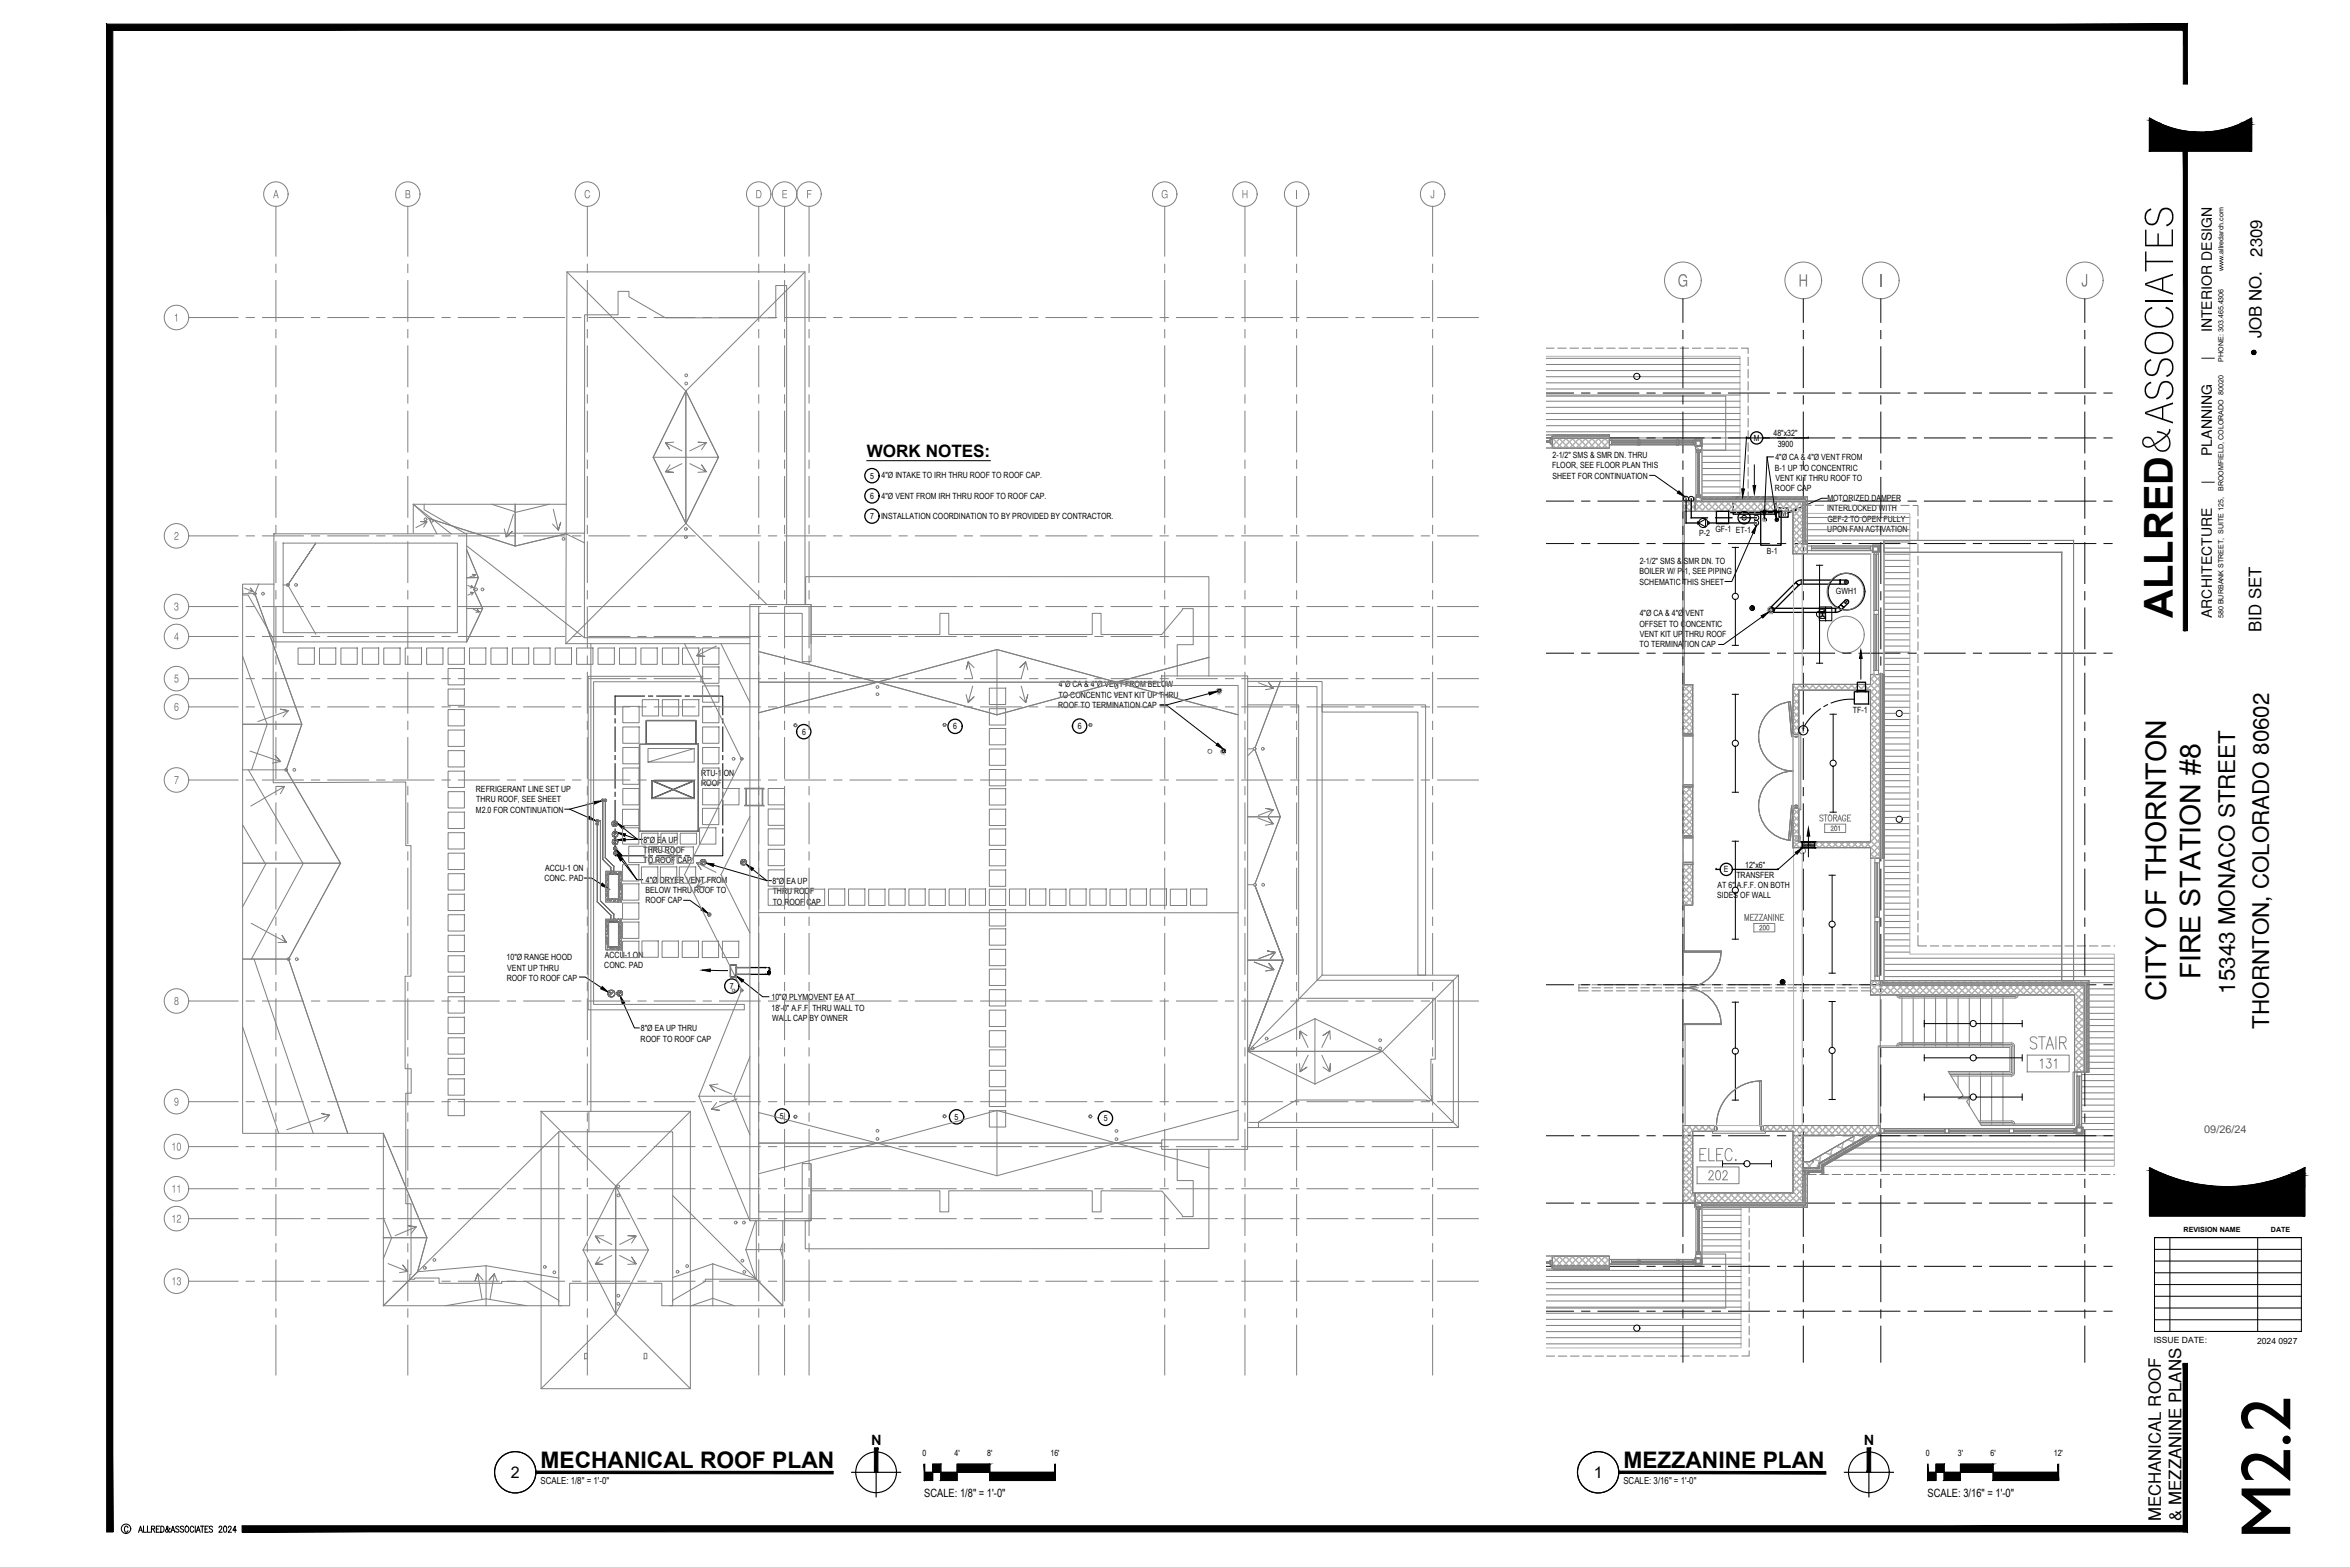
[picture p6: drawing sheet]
<svg xmlns="http://www.w3.org/2000/svg" width="914mm" height="610mm" viewBox="0 0 914 610" stroke-linecap="round" stroke-linejoin="round" font-family="sans-serif">
<defs><g id="words">
<text font-size="27.8" x="891.2" y="598.7" transform="rotate(-90 891.2 598.7)">M2.2</text>
<text font-size="15.5" x="845.5" y="240.4" transform="rotate(-90 845.5 240.4)">ALLRED</text>
<g font-size="11.1">
<text x="856.3" y="381" transform="rotate(-90 856.3 381)">FIRE STATION #8</text>
<text x="842.9" y="389.6" transform="rotate(-90 842.9 389.6)">CITY OF THORNTON</text>
</g>
<g font-size="8.9">
<text x="210.3" y="571">MECHANICAL ROOF PLAN</text>
<text x="631.7" y="571">MEZZANINE PLAN</text>
</g>
<g font-size="8.7">
<text x="869.5" y="386.6" transform="rotate(-90 869.5 386.6)">15343 MONACO STREET</text>
<text x="882.8" y="400.2" transform="rotate(-90 882.8 400.2)">THORNTON, COLORADO 80602</text>
</g>
<g font-size="7.6" fill="#808080">
<text x="652.8" y="111.4">G</text>
<text x="699.8" y="111.5">H</text>
<text x="731.1" y="111.5">I</text>
<text x="809.9" y="111.4">J</text>
</g>
<text font-size="6.7" x="337.3" y="177.8">WORK NOTES:</text>
<g font-size="6.5">
<text x="880.3" y="99.9" transform="rotate(-90 880.3 99.9)">2309</text>
<text x="879.9" y="131.6" transform="rotate(-90 879.9 131.6)">JOB NO.</text>
<text x="879.8" y="245.8" transform="rotate(-90 879.8 245.8)">BID SET</text>
<text x="840.8" y="591.8" transform="rotate(-90 840.8 591.8)">MECHANICAL ROOF</text>
<text x="848.8" y="591.6" transform="rotate(-90 848.8 591.6)">&amp; MEZZANINE PLANS</text>
</g>
<g font-size="6.2">
<text x="198.8" y="575">2</text>
<text x="620.1" y="575">1</text>
</g>
<g font-size="5.5">
<text x="338.9" y="562.1">N</text>
<text x="725.2" y="562.1">N</text>
</g>
<g font-size="5.4">
<text x="860.7" y="129.3" transform="rotate(-90 860.7 129.3)">INTERIOR DESIGN</text>
<text x="860.7" y="140" transform="rotate(-90 860.7 140)">|</text>
<text x="860.7" y="177.4" transform="rotate(-90 860.7 177.4)">PLANNING</text>
<text x="860.7" y="188.1" transform="rotate(-90 860.7 188.1)">|</text>
<text x="860.7" y="240.5" transform="rotate(-90 860.7 240.5)">ARCHITECTURE</text>
</g>
<g font-size="5.1" fill="#808080">
<text x="106.2" y="77.1">A</text>
<text x="157.5" y="77.1">B</text>
<text x="227.3" y="77.1">C</text>
<text x="294" y="77.1">D</text>
<text x="304.1" y="77.1">E</text>
<text x="313.7" y="77.1">F</text>
<text x="451.8" y="77.1">G</text>
<text x="483.2" y="77.1">H</text>
<text x="504" y="77.1">I</text>
<text x="556.6" y="77.1">J</text>
<text x="67.7" y="125.1">1</text>
<text x="67.7" y="210">2</text>
<text x="67.7" y="237.5">3</text>
<text x="67.7" y="249.2">4</text>
<text x="67.7" y="265.5">5</text>
<text x="67.7" y="276.5">6</text>
<text x="67.7" y="305">7</text>
<text x="67.7" y="390.9">8</text>
<text x="67.7" y="430.1">9</text>
<text x="66.7" y="447.6">10</text>
<text x="66.7" y="464">11</text>
<text x="66.7" y="475.6">12</text>
<text x="66.7" y="499.9">13</text>
</g>
<g font-size="4.4">
<text x="359.6" y="582.3">SCALE: 1/8&quot; = 1'-0&quot;</text>
<text x="750" y="582.3">SCALE: 3/16&quot; = 1'-0&quot;</text>
</g>
<text font-size="4.2" fill="#00f" x="857.7" y="440.8">09/26/24</text>
<g font-size="3.7">
<text x="210.3" y="577.2">SCALE: 1/8&quot; = 1'-0&quot;</text>
<text x="631.7" y="577.2">SCALE: 3/16&quot; = 1'-0&quot;</text>
</g>
<g font-size="3.3">
<text x="682.4" y="171.6">M</text>
<text x="690.1" y="169.7">48&quot;x32&quot;</text>
<text x="691.7" y="173.8">3900</text>
<text x="604.1" y="178.2">2-1/2&quot; SMS &amp; SMR DN. THRU</text>
<text x="690.8" y="179">4&quot;Ø CA &amp; 4&quot;Ø VENT FROM</text>
<text x="603.9" y="182.2">FLOOR, SEE FLOOR PLAN THIS</text>
<text x="690.6" y="183.1">B-1 UP TO CONCENTRIC</text>
<text x="338.5" y="186.3">5</text>
<text x="343" y="186.1">4&quot;Ø INTAKE TO IRH THRU ROOF TO ROOF CAP.</text>
<text x="604.1" y="186.2">SHEET FOR CONTINUATION</text>
<text x="690.6" y="191.1">ROOF CAP</text>
<text x="690.8" y="187.1">VENT KIT THRU ROOF TO</text>
<text x="338.5" y="194.1">6</text>
<text x="343" y="194.1">4&quot;Ø VENT FROM IRH THRU ROOF TO ROOF CAP.</text>
<text x="711" y="194.9">MOTORIZED DAMPER</text>
<text x="338.5" y="202">7</text>
<text x="342.8" y="202.1">INSTALLATION COORDINATION TO BY PROVIDED BY CONTRACTOR.</text>
<text x="692.9" y="200.6">M</text>
<text x="711" y="199">INTERLOCKED WITH</text>
<text x="711.1" y="203">GEF-2 TO OPEN FULLY</text>
<text x="661.1" y="208.5">P-2</text>
<text x="667.5" y="207.1">GF-1 ET-1</text>
<text x="711" y="207">UPON FAN ACTIVATION</text>
<text x="687.5" y="215.4">B-1</text>
<text x="638" y="219.4">2-1/2&quot; SMS &amp; SMR DN. TO</text>
<text x="637.9" y="223.4">BOILER W/ P-1, SEE PIPING</text>
<text x="638" y="227.4">SCHEMATIC THIS SHEET</text>
<text x="714.4" y="231.2">GWH1</text>
<text x="638" y="239.8">4&quot;Ø CA &amp; 4&quot;Ø VENT</text>
<text x="637.9" y="243.8">OFFSET TO CONCENTIC</text>
<text x="638" y="251.8">TO TERMINATION CAP</text>
<text x="638" y="247.8">VENT KIT UP THRU ROOF</text>
<text x="411.9" y="267.4">4&quot;Ø CA &amp; 4&quot;Ø VENT FROM BELOW</text>
<text x="411.8" y="275.4">ROOF TO TERMINATION CAP</text>
<text x="411.9" y="271.4">TO CONCENTIC VENT KIT UP THRU</text>
<text x="721" y="277.3">TF-1</text>
<text x="312.1" y="285.8">6</text>
<text x="370.8" y="283.8">6</text>
<text x="419.3" y="283.7">6</text>
<text x="272.9" y="301.7">RTU-1 ON</text>
<text x="272.9" y="305.8">ROOF</text>
<text x="185.2" y="308.1">REFRIGERANT LINE SET UP</text>
<text x="185.2" y="316.1">M2.0 FOR CONTINUATION</text>
<text x="185.3" y="312.1">THRU ROOF, SEE SHEET</text>
<text x="250.4" y="327.9">8&quot;Ø EA UP</text>
<text x="250.4" y="331.9">THRU ROOF</text>
<text x="250.4" y="335.9">TO ROOF CAP</text>
<text x="212.1" y="338.8">ACCU-1 ON</text>
<text x="670.8" y="339.4">E</text>
<text x="675.6" y="341.6">TRANSFER</text>
<text x="679" y="337.5">12&quot;x6&quot;</text>
<text x="211.9" y="342.8">CONC. PAD</text>
<text x="251.2" y="347.4">BELOW THRU ROOF TO</text>
<text x="251.3" y="343.4">4&quot;Ø DRYER VENT FROM</text>
<text x="300.6" y="343.9">8&quot;Ø EA UP</text>
<text x="300.7" y="347.9">THRU ROOF</text>
<text x="668.3" y="345.5">AT 6&quot; A.F.F. ON BOTH</text>
<text x="251.2" y="351.4">ROOF CAP</text>
<text x="300.7" y="351.9">TO ROOF CAP</text>
<text x="668.2" y="349.5">SIDES OF WALL</text>
<text x="197.1" y="373.7">10&quot;Ø RANGE HOOD</text>
<text x="197.4" y="377.6">VENT UP THRU</text>
<text x="235.1" y="376.7">CONC. PAD</text>
<text x="235.4" y="372.6">ACCU-1 ON</text>
<text x="197.2" y="381.6">ROOF TO ROOF CAP</text>
<text x="284" y="384.8">7</text>
<text x="300.2" y="389.1">10&quot;Ø PLYMOVENT EA AT</text>
<text x="300.2" y="393.1">18'-0&quot; A.F.F. THRU WALL TO</text>
<text x="249.4" y="401.3">8&quot;Ø EA UP THRU</text>
<text x="300.5" y="397.2">WALL CAP BY OWNER</text>
<text x="249.3" y="405.3">ROOF TO ROOF CAP</text>
<text x="303.5" y="435.4">5</text>
<text x="371.3" y="435.7">5</text>
<text x="429.5" y="436.2">5</text>
<text x="838.1" y="522.6">ISSUE DATE:</text>
<text x="878.2" y="522.8">2024 0927</text>
<text x="359" y="566.4">0</text>
<text x="371.4" y="566.4">4'</text>
<text x="384.1" y="566.4">8'</text>
<text x="408.7" y="566.4">16'</text>
<text x="749.4" y="566.4">0</text>
<text x="761.8" y="566.4">3'</text>
<text x="774.5" y="566.4">6'</text>
<text x="799.1" y="566.4">12'</text>
</g>
<text font-size="2.9" x="701" y="285.1">T</text>
<g font-size="2.8">
<text x="865.2" y="105.6" transform="rotate(-90 865.2 105.6)">www.allredarch.com</text>
<text x="865.2" y="140.6" transform="rotate(-90 865.2 140.6)">PHONE: 303.465.4306</text>
<text x="865.2" y="191" transform="rotate(-90 865.2 191)">BROOMFIELD, COLORADO 80020</text>
<text x="865.2" y="240.5" transform="rotate(-90 865.2 240.5)">580 BURBANK STREET, SUITE 125,</text>
<text x="849.7" y="479.1">REVISION NAME</text>
<text x="883.6" y="479.1">DATE</text>
</g>
</g></defs>
<g fill="none" stroke="#000" stroke-width=".51">
<path d="M679.6 170.4h1.5M685.9 170.4h17.7M656.1 194.1v9.4h4.4M658.1 194.1v7.3h6.3M667.9 198.9h4.7v4.8h-4.7zM673.5 199.4h1.8M674.4 195h16.6v5h-16.6zM674.4 193.4h16.6v1.6h-16.6zM676 193.4l-1.6 1.6M676.1 199.4h1.6M677.7 193.4l-1.6 1.6M678.5 199.4h1.6"/>
<path d="M679.4 193.4l-1.6 1.6M680.8 199.4h1.6M681.1 193.4l-1.6 1.6M682.8 193.4l-1.6 1.6M683.2 199.4h1.6M684.4 193.4l-1.6 1.6M685.1 198.9h7.9v13.2h-7.9zM685.6 199.4h1.6M686.1 193.4l-1.6 1.6M687.8 193.4l-1.6 1.6M688 199.4h1.6M689.5 193.4l-1.6 1.6"/>
<path d="M690.4 199.4h1.8M691 193.5l-1.4 1.5M692.2 197.7h3.6v3.5h-3.6zM673.9 201.4h-6.3M677.1 201.4h6.3M683.3 203.4l-18.3 .1M691 201.8l.4 .4M691.8 201.8l-.8 .8M689.2 236.2l9.5-9.6 1.2 1.1-9.7 9.6M690.1 236.8l24.1-.2v1.6h-24.1v-.3M698.7 226.6l1-.7 1.3-.2v1.5l-1.1 .5zM701 225.7h15v1.5h-15z"/>
<path d="M714.2 236.6l1.1-.4 1.1 1.1-1 .7-1.2 .2zM716 225.7h.8a1.91 1.91 0 0 1 2.4 .7 2.09 2.09 0 0 1-2.6 .8h-.6zM716.3 235.2l1.1 1.1-1 1-1.1-1.1zM716.5 235l.2-.2a2.58 2.58 0 0 1 2.2-1.4 1.51 1.51 0 0 1-.8 2.2l-.7 .7-1.1-1.1zM721.5 269.1h5.6v4.8h-5.6zM722.7 265.4h3.2v3.3h-3.2zM722.7 268.7h3.2v.4M722.7 268.7v.4M248.9 289.6h22.8v33.8h-22.8zM251.5 280.3h19.3v9.3h-19.3zM238.4 319.7l.7 .7M253.7 303.7h16.4v6.9h-16.4z"/>
<path d="M253.7 303.7l16.4 6.9M270.1 303.7l-16.4 6.9M238.4 321.2l1.5-1.5a1.06 1.06 0 0 1 0 1.5 1.06 1.06 0 0 1-1.5 0zM238.6 326.7l.8 .8M238.6 323.8l.7 .7M239 329.7l.4 .4M239 331.5l.4 .4M239.7 329.7l-.7 .8M239.8 331.5l-.8 .8M240.1 326.7l-1.5 1.6M240.1 323.8l-1.5 1.5M272.8 334.7l.8 .7"/>
<path d="M274.3 334.7l-1.5 1.5M288.6 334.7l.7 .7M290.1 334.7l-1.5 1.5M667.8 338.2h1.6M674.1 338.2h17.7M701.3 327.5h4.8v2.3h-4.8zM236.7 340h4v9.8h-4zM236.7 358.7h4v9.7h-4zM275.6 355.4l.4 .4M276.4 355.4l-.8 .8M284.2 375.4h2.3v4.6h-2.3zM297.9 376.4h-11.4v2.7h12.8"/>
<path d="M299.1 378.9l.6-.6-.6 .6M299.2 377.8l-.2 .2M299.2 377.7l-.4 .7 .4 .6M299.2 377.7l.4 .7-.4 .6M299.2 376.4l.4 .7-.4 .6M299.3 378.8v.3M299.3 377.7l-.4 .4M299.3 377.8l-.4 .4M299.4 377.8l-.6 .6M299.5 377.9l-.7 .6M299.5 377.9l-.6 .7M299.6 378l-.7 .7"/>
<path d="M299.6 378.8l-.3 .3M299.6 378.1l-.6 .8M299.6 378.7l-.3 .4M299.6 378.6l-.4 .4M299.6 378.2l-.6 .7M299.7 378.3l-.6 .6M299.7 378.4l-.6 .6 .5-.5M237 385.6l.9 .9M238.8 385.6l-1.8 1.9M240.4 385.7l.7 .8M241.9 385.7l-1.5 1.5"/>
<circle cx="683.5" cy="170.4" r="2.38"/>
<circle cx="339.3" cy="192.9" r="2.78"/>
<circle cx="339.3" cy="185" r="2.78"/>
<circle cx="339.3" cy="200.8" r="2.78"/>
<circle cx="678.7" cy="201.4" r="2.38"/>
<circle cx="686.6" cy="202.2" r=".6"/>
<circle cx="691.4" cy="202.2" r=".6"/>
<circle cx="689" cy="237.4" r="1.2"/>
<circle cx="689.1" cy="237.4" r="1.19"/>
<circle cx="718.4" cy="230.2" r="7.1"/>
<circle cx="474.3" cy="268.8" r=".79"/>
<circle cx="474.3" cy="268.8" r=".8"/>
<circle cx="312.7" cy="284.6" r="2.78"/>
<circle cx="371.6" cy="282.6" r="2.78"/>
<circle cx="420.1" cy="282.5" r="2.78"/>
<circle cx="476" cy="292.2" r=".79"/>
<circle cx="239.3" cy="327.5" r="1.07"/>
<circle cx="239.3" cy="324.6" r="1.07"/>
<circle cx="239.4" cy="330.1" r=".53"/>
<circle cx="239.4" cy="331.9" r=".53"/>
<circle cx="273.6" cy="335.5" r="1.06"/>
<circle cx="289.3" cy="335.5" r="1.06"/>
<circle cx="671.7" cy="338.2" r="2.38"/>
<circle cx="276" cy="355.8" r=".53"/>
<circle cx="237.9" cy="386.5" r="1.32"/>
<circle cx="241.1" cy="386.4" r="1.06"/>
<circle cx="284.8" cy="383.6" r="2.78"/>
<circle cx="304.3" cy="434.1" r="2.78"/>
<circle cx="372.2" cy="434.5" r="2.78"/>
<circle cx="430.1" cy="435" r="2.78"/>
</g>
<g fill="#000" stroke="#000" stroke-width=".39">
<path d="M836.4 46l1.5 .8h-1.5zM874.6 46.8l1.5-.8v.8zM653.3 191l2.3 2.2-2.9-1.4zM677.7 190.2h1.1l-.7 3.2zM682.1 188.9h1.1l-.6 3.2zM686.1 198.4l1.1 .1-.7 3.1zM690.2 198.6l1-.2v3.3zM695.8 199.4l2.7-1.7 .4 1zM683.4 204.4l-.8 3.1-.9-.4zM685.3 239.5l2.9-1.4-2.3 2.3zM724.1 253l.5 3.1h-1.1zM470.3 269.3l3.3-.3-3 1.3z"/>
<path d="M473.9 289.1l2.1 2.3-2.8-1.5zM229.2 317.6l2.7 1.7-3.1-.8zM230.9 311.8l3.2-.2-3 1.3zM239.8 330.3l2.2 2.4-.8 .6zM239.9 332.1l2.3 2.2-.8 .6zM240.2 320.2l2.8 1.6-.7 .8zM240.2 323.9l3.2 .5-.3 1zM240.1 326.7l3.1-.6 .1 1.1zM274.6 335.7l3.2 .4-.3 1zM290.4 336.3l2.8 1.5-.6 .8zM698.5 331.6l2.8-1.8-2.1 2.5zM703.7 322.1l.5 3.2h-1.1z"/>
<path d="M234.3 343.6l2.4 2.1-2.9-1.3zM273.4 353.1l2.2 2.3-2.8-1.4zM273.2 377.4l3.2-.4v1zM234.3 383.8l2.4 2.2-3-1.3zM241.3 387.5l1.8 2.7-1 .4zM286.5 379.7l2.8 1.5-.6 .9zM836.4 454.3l2.1 1.1h-2.1zM894.7 455.4l2.1-1.1v1.1z"/>
<path d="M849.5 11.8v20.9h1.6zM851.1 9.4v23.3l-1.6-20.9zM43.9 11.8h805.6l1.6-2.4zM41.5 9.4h809.6l-807.2 2.4zM41.5 9.4l2.4 586.6v-584.2zM41.5 9.4l2.4 586.6h-2.4z"/>
<path d="M836.4 46.8l3 .8-1.5-.8zM836.4 46.8l3 .8h-3z"/>
<path d="M836.4 47.6l4.6 .7-1.6-.7zM836.4 47.6l4.6 .7h-4.6z"/>
<path d="M836.4 48.3l6.2 .7-1.6-.7zM836.4 48.3l6.2 .7h-6.2z"/>
<path d="M836.4 49l7.9 .6-1.7-.6zM836.4 49l7.9 .6h-7.9z"/>
<path d="M836.4 49.6l9.5 .5-1.6-.5zM836.4 49.6l9.5 .5h-9.5z"/>
<path d="M836.4 50.1l11.2 .4-1.7-.4zM836.4 50.1l11.2 .4h-11.2z"/>
<path d="M836.4 50.5l12.9 .4-1.7-.4zM836.4 50.5l12.9 .4h-12.9z"/>
<path d="M836.4 50.9l14.6 .2-1.7-.2zM836.4 50.9l14.6 .2h-14.6z"/>
<path d="M836.4 51.1l16.4 .2zM836.4 51.1l16.4 .2z"/>
<path d="M836.4 51.3l18.1 .2zM836.4 51.3l18.1 .2z"/>
<path d="M836.4 51.5h19.8zM836.4 51.5h19.8z"/>
<path d="M874.6 46.8l1.5 .8v-.8zM873 47.6l1.6-.8 1.5 .8z"/>
<path d="M873 47.6l3.1 .7v-.7zM871.5 48.3l1.5-.7 3.1 .7z"/>
<path d="M871.5 48.3l4.6 .7v-.7zM869.8 49l1.7-.7 4.6 .7z"/>
<path d="M869.8 49l6.3 .6v-.6zM868.2 49.6l1.6-.6 6.3 .6z"/>
<path d="M868.2 49.6l7.9 .5v-.5zM866.5 50.1l1.7-.5 7.9 .5z"/>
<path d="M866.5 50.1l9.6 .4v-.4zM864.8 50.5l1.7-.4 9.6 .4z"/>
<path d="M864.8 50.5l11.3 .4v-.4zM863.2 50.9l1.6-.4 11.3 .4z"/>
<path d="M863.2 50.9l12.9 .2v-.2zM861.4 51.1l1.8-.2 12.9 .2z"/>
<path d="M861.4 51.1l14.7 .2zM859.7 51.3h16.4z"/>
<path d="M859.7 51.3l16.4 .2zM858 51.5h18.1z"/>
<path d="M858 51.5h18.1zM856.2 51.5h19.9z"/>
<path d="M836.4 51.5l39.7 7.3v-7.3zM836.4 51.5l39.7 7.3h-39.7z"/>
<path d="M876.2 136.9v.2h.8zM876.2 137.1h.8l-.8 .3zM876.2 137.4l.1 .2 .7-.5z"/>
<path d="M876.3 137.6l.2 .2 .5-.7zM877 137.1l-.3 .8-.2-.1zM877 137.1l-.3 .8h.3z"/>
<path d="M876.5 136.5l.5 .6-.3-.7zM876.5 136.5l.5 .6-.7-.5zM876.3 136.6l-.1 .3 .8 .2z"/>
<path d="M877 137.1v.8h.2zM877 137.1l.4 .7-.2 .1zM877 137.1l.4 .7 .2-.2z"/>
<path d="M877.2 136.4l-.2 .7 .4-.6zM877 136.3l.2 .1-.2 .7zM876.7 136.4l.3 .7v-.8z"/>
<path d="M877 137.1l.6 .5 .1-.2zM877 137.1h.8l-.1 .3z"/>
<path d="M877 137.1h.8l-.1-.2zM877 137.1l.6-.5 .1 .3zM877.4 136.5l-.4 .6 .6-.5z"/>
<path d="M849.5 58.5v186.9h1.6zM849.5 58.5h1.6v186.9z"/>
<path d="M836.4 455.4l4.3 .9-2.2-.9zM836.4 455.4l4.3 .9h-4.3z"/>
<path d="M836.4 456.3l6.4 .9-2.1-.9zM836.4 456.3l6.4 .9h-6.4z"/>
<path d="M836.4 457.2l8.6 .8-2.2-.8zM836.4 457.2l8.6 .8h-8.6z"/>
<path d="M836.4 458l10.8 .7-2.2-.7zM836.4 458l10.8 .7h-10.8z"/>
<path d="M836.4 458.7l13 .7-2.2-.7zM836.4 458.7l13 .7h-13z"/>
<path d="M836.4 459.4l15.3 .6-2.3-.6zM836.4 459.4l15.3 .6h-15.3z"/>
<path d="M836.4 460l17.5 .5-2.2-.5zM836.4 460l17.5 .5h-17.5z"/>
<path d="M894.7 455.4l2.1 .9v-.9zM892.6 456.3l2.1-.9 2.1 .9z"/>
<path d="M892.6 456.3l4.2 .9v-.9zM890.4 457.2l2.2-.9 4.2 .9z"/>
<path d="M890.4 457.2l6.4 .8v-.8zM888.3 458l2.1-.8 6.4 .8z"/>
<path d="M888.3 458l8.5 .7v-.7zM886.1 458.7l2.2-.7 8.5 .7z"/>
<path d="M886.1 458.7l10.7 .7v-.7zM883.8 459.4l2.3-.7 10.7 .7z"/>
<path d="M883.8 459.4l13 .6v-.6zM881.6 460l2.2-.6 13 .6z"/>
<path d="M881.6 460l15.2 .5v-.5zM879.3 460.5l2.3-.5 15.2 .5z"/>
<path d="M836.4 460.5l19.8 .4-2.3-.4zM836.4 460.5l19.8 .4h-19.8z"/>
<path d="M836.4 460.9l22.1 .3-2.3-.3zM836.4 460.9l22.1 .3h-22.1z"/>
<path d="M836.4 461.2l24.4 .2-2.3-.2zM836.4 461.2l24.4 .2h-24.4z"/>
<path d="M836.4 461.4l26.7 .2zM836.4 461.4l26.7 .2z"/>
<path d="M836.4 461.6l29.1 .1zM836.4 461.6l29.1 .1z"/>
<path d="M879.3 460.5l17.5 .4v-.4zM877 460.9l2.3-.4 17.5 .4z"/>
<path d="M877 460.9l19.8 .3v-.3zM874.7 461.2l2.3-.3 19.8 .3z"/>
<path d="M874.7 461.2l22.1 .2v-.2zM872.4 461.4l2.3-.2 22.1 .2z"/>
<path d="M872.4 461.4l24.4 .2zM870.1 461.6h26.7z"/>
<path d="M870.1 461.6l26.7 .1zM867.8 461.7h29z"/>
<path d="M836.4 461.7l60.4 11.3v-11.3zM836.4 461.7l60.4 11.3h-60.4z"/>
<path d="M208.5 572.3v.9l115.7-.8zM208.5 573.2l115.7-.8v1z"/>
<path d="M341.6 563.2l-1.4 9.6h1.4zM340.2 563.2h1.4l-1.4 9.6z"/>
<path d="M359.6 569.6v6.3h.3zM359.6 569.6h.3v6.3z"/>
<path d="M359.7 572.8v3.1l3.2-3.1zM359.7 575.9l3.2-3.1v3.1z"/>
<path d="M362.9 569.6v3.2l3.2-3.2zM362.9 572.8l3.2-3.2v3.2z"/>
<path d="M366.1 572.8v3.1l6.3-3.1zM366.1 575.9l6.3-3.1v3.1z"/>
<path d="M372.4 569.6v3.2l12.7-3.2zM372.4 572.8l12.7-3.2v3.2z"/>
<path d="M385.1 572.8v3.1l25.4-3.1zM385.1 575.9l25.4-3.1v3.1z"/>
<path d="M410.4 569.6l.3 6.3v-6.3zM410.4 569.6l.3 6.3h-.3z"/>
<path d="M629.9 572.3v.9l80.6-.7zM629.9 573.2l80.6-.7v1z"/>
<path d="M727.9 563.2l-1.4 9.6h1.4zM726.5 563.2h1.4l-1.4 9.6z"/>
<path d="M750 569.6v6.3h.3zM750 569.6h.3v6.3z"/>
<path d="M750.1 572.8v3.1l3.2-3.1zM750.1 575.9l3.2-3.1v3.1z"/>
<path d="M753.3 569.6v3.2l3.2-3.2zM753.3 572.8l3.2-3.2v3.2z"/>
<path d="M756.5 572.8v3.1l6.3-3.1zM756.5 575.9l6.3-3.1v3.1z"/>
<path d="M762.8 569.6v3.2l12.7-3.2zM762.8 572.8l12.7-3.2v3.2z"/>
<path d="M775.5 572.8v3.1l25.4-3.1zM775.5 575.9l25.4-3.1v3.1z"/>
<path d="M800.8 569.6l.3 6.3v-6.3zM800.8 569.6l.3 6.3h-.3z"/>
<path d="M94.2 593.6v2.3l755.3-2.3zM94.2 595.9l755.3-2.3 1.6 2.3zM849.5 530.4v63.2l1.6 2.3zM849.5 530.4h1.6v65.5z"/>
<path d="M849.5 530.4v65.5h1.6zM849.5 530.4h1.6v65.5z"/>
</g>
<g fill="none" stroke="#000" stroke-width=".39">
<path d="M337.3 179.2h48M679.6 170.4l-1.4 19.8M687.6 177.7l-1 20.8M690 177.7h-2.4l3.1 20.8M641.9 184.9h2l9.1 6.5M682.6 180.9v8M710.9 193.8h-2.1l-10.1 4.4M674.1 213h2.3M675.2 213v17.8M682.2 207.3l-8.3 18.9h-2.7M706.8 219.9h2.4M708 219.9v17.9"/>
<path d="M675.2 233.2v17.9M681.4 236.2v.7M681.8 236v1.1M682.3 236.2v.7M685.6 240l-15 10.7h-1.8M707.9 237.9h2.5M707.9 238.8h2.5M707.9 239.7h2.5M707.9 237h2.5M710.3 237.3a1.49 1.49 0 0 0-1.2 1.5 1.49 1.49 0 0 0 1.2 1.4M710.4 236.1h-2.5v5.4h2.5M710.4 236.1h2.4v5.4h-2.4z"/>
<path d="M674.1 251.1h2.3M706.8 258h2.4M707.9 240.6h2.5M708 240.1v17.9M724.1 256.1v8.1M239.3 279.6v1.6M250.8 270.8h-11.5v7.2M252.3 270.8h1.6M255.5 270.8h9.5M266.6 270.8h1.6M269.8 270.8h11.4v7.2M281.2 279.6v1.6"/>
<path d="M451.3 274.3h2.6l19.6 15.2M470.5 269.8l-16.6 4.5h-2.3M674.1 270.1h2.3M675.2 270.1v17.9M712.1 277.9h2.4M713.3 277.9v17.8M239.3 282.8v9.5M239.3 293.9v1.6M239.3 297.1v9.5M281.2 282.8v9.5M281.2 293.9v1.6M281.2 297.1v9.5"/>
<path d="M675.2 290.3v17.9M713.3 298.1v17.9M219.8 314.8h1.8l7.4 3.3M231 312.4l-9.4 2.4M232.4 319.3h1.2v31.1l5.2 5.2v3.1M234.5 311.4v22.9l3.2 3.2v2.5M235.5 311.4v22.3l3.3 3.3v3M239.3 308.2v1.6M239.3 311.4v9.5M281.2 308.2v1.6M281.2 311.4v9.5M674.1 308.2h2.3"/>
<path d="M712.1 316h2.4M232.4 320.5v30.3l5.3 5.3v2.6M239.3 325.7v7.2h11.5M239.3 322.5v1.6M241.6 333l6.2 9.2h2.2M241.8 334.6l6 7.6M242.7 322.2l5.4 4.3M243.2 324.9l4.9 1.6h1.8l-6.6 .2M252.3 332.9h1.6M255.5 332.9h9.5M266.6 332.9h1.6M277.7 336.6l20.7 6h1.7"/>
<path d="M281.2 325.7v7.2h-11.4M281.2 322.5v1.6M292.9 338.2l5.5 4.4M674.1 327.3h2.3M675.2 327.3v17.8M698.9 332l-7.1 6.2M703.7 325.3v8M227.4 341.6h2.7l3.9 2.4M266 350.2h2.5l4.6 3.4M675.2 347.5v17.9M711.7 340.5h2.4M712.9 340.5v17.9"/>
<path d="M276.4 377.5l6.7 .1M674.1 365.4h2.3M711.7 378.6h2.4M712.9 360.7v17.9M225.5 380.1h2.2l6.3 4.1M242.6 390.4l4.3 9.5h1.8M289 381.7l7.8 6.1h2.4M674.1 389.9h2.3M675.2 389.9v17.8M693.2 381.7v.7M693.6 381.4v1.2M694.1 381.6v.8"/>
<path d="M711.7 389.6h2.4M712.9 389.6v17.9M748.7 397v2.4M748.7 398.2h17.9M769 398.2h17.8M786.8 397v2.4M675.2 410.1v17.9M712.9 409.9v17.8M748.7 410.3v2.4M748.7 411.5h17.9M769 411.5h17.8M786.8 410.3v2.4"/>
<path d="M674.1 428h2.3M711.7 427.7h2.4M748.7 426.8h17.9M748.7 425.6v2.4M769 426.8h17.8M786.8 425.6v2.4M670.2 451.5v2.4M670.2 452.7h8.4M681 452.7h8.3M689.3 451.5v2.4M838.3 481.5h57.2h-57.2M838.3 499.7h57.2"/>
<path d="M838.3 495.2h57.2M838.3 490.6h57.2M838.3 486h57.2M838.3 481.5v36.5M844.3 481.5v36.5M878.5 481.5v36.5M895.5 481.5v36.5M838.3 518h57.2h-57.2M838.3 513.4h57.2M838.3 508.8h57.2M838.3 504.3h57.2"/>
<circle cx="636.9" cy="146.4" r="1.2"/>
<circle cx="675.2" cy="232" r="1.2"/>
<circle cx="681.8" cy="236.6" r=".9"/>
<circle cx="708" cy="238.9" r="1.2"/>
<circle cx="739" cy="277.5" r="1.2"/>
<circle cx="309.5" cy="282.1" r=".53"/>
<circle cx="367.5" cy="282" r=".53"/>
<circle cx="424.3" cy="282" r=".53"/>
<circle cx="675.2" cy="289.1" r="1.2"/>
<circle cx="713.3" cy="296.9" r="1.2"/>
<circle cx="739" cy="318.7" r="1.2"/>
<circle cx="675.2" cy="346.3" r="1.2"/>
<circle cx="712.9" cy="359.5" r="1.2"/>
<circle cx="693.6" cy="382" r=".9"/>
<circle cx="767.8" cy="398.2" r="1.2"/>
<circle cx="675.2" cy="408.9" r="1.2"/>
<circle cx="712.9" cy="408.7" r="1.2"/>
<circle cx="767.8" cy="411.5" r="1.2"/>
<circle cx="309.5" cy="434.4" r=".53"/>
<circle cx="367.5" cy="434.3" r=".53"/>
<circle cx="424.2" cy="434.3" r=".53"/>
<circle cx="767.8" cy="426.8" r="1.2"/>
<circle cx="679.8" cy="452.7" r="1.2"/>
<circle cx="636.9" cy="516.7" r="1.2"/>
</g>
<g fill="none" stroke="#b3b3b3" stroke-width=".39">
<path d="M601.6 138.6h75.4v54.8M601.6 174.3h2.4M601.6 169.2h2.4M604 169.8h22.2M604 170.4h22.2M604 172.9l1.4 1.4M604.1 170.5l3.8 3.8M604.2 169.7v.8M604.4 170.5l-.4 .4M604.8 169.7v.8M605.4 169.7v.8M606 169.7v.8"/>
<path d="M606.6 169.7v.8l3.9 3.8M607 170.5l-3 3M607.2 169.7v.8M607.8 169.7v.8M608.4 169.7v.8M609 169.7v.8M609.2 170.5l3.8 3.8M609.6 169.7v.8l-3.9 3.8M610.2 169.7v.8M610.8 169.7v.8M611.4 169.7v.8M611.7 170.5l3.8 3.8"/>
<path d="M611.9 169.7v.8l-3.7 3.8M612.5 169.7v.8M613.1 169.7v.8M613.7 169.7v.8M614.2 170.5l3.8 3.8M614.3 169.7v.8M614.6 170.5l-3.9 3.8M614.9 169.7v.8M615.5 169.7v.8M616.1 169.7v.8M616.7 169.7v.8l3.9 3.8M617.1 170.5l-3.9 3.8"/>
<path d="M617.3 169.7v.8M617.9 169.7v.8M618.5 169.7v.8M619.1 169.7v.8M619.3 170.5l3.8 3.8M619.6 170.5l-3.8 3.8M619.7 169.7v.8M620.3 169.7v.8M620.9 169.7v.8M621.5 169.7v.8M621.8 170.5l3.8 3.8M622.1 169.7v.8l-3.8 3.8"/>
<path d="M622.7 169.7v.8M623.3 169.7v.8M623.9 169.7v.8M624.3 170.5l1.9 1.9M624.5 169.7v.8M624.6 170.5l-3.8 3.8M625.1 169.7v.8M625.6 169.7v.8M626.2 171.5l-2.8 2.8M626.2 174l-.3 .3M659.6 173.4l.3 .2M659.6 172.4l.2 .1"/>
<path d="M659.6 171.4l.2 .1M659.6 173.1l.2 .1M659.6 172l.3 .3M659.6 170.9l.5 .3M659.7 170.8l-.1 .3M659.8 173l.1 .1M659.8 171.7l.1 .2M659.8 175.1v18.3M659.8 173.6l1.5 1.5M660 171.2l.5 .4M660 173.3l.2 .1M660.2 173.4l.3 .2"/>
<path d="M660.4 170.8l-.2 .4M660.6 170.8l.7 .4M660.7 171.4l.2 .2M660.9 173.3l.1 .1M661.1 170.8l-.2 .4M661.2 171.2l.3 .2M661.3 173.3l.2 .1M661.4 173.4l.3 .2M661.6 171.2l.2-.4 .6 .4-.4 .5M661.6 172.7l.2 .2M661.6 172.3l.2 .2M661.6 171.5l.1 .1"/>
<path d="M661.8 172.6l.2 .1M661.8 171.6l.2 .1M661.8 173.3l.2 .1M661.8 172.3l.2 .1M661.8 171.2l.2 .2M662 172.3l.4 .2M662 171.6l.4 .2M662.2 175.1v18.3M662.4 172.3l-.4 .7 .4 .2M662.4 173.4l-.1 .2M655.6 195.1l-.8 .8 3 3M656.5 195.1l3.8 3.8"/>
<path d="M658.2 195.1l-3.4 3.3 .5 .5M659 195.1l3.8 3.8M659.6 194.7h.2M659.8 193.5l-.2 .2M659.8 194.3v.8M660.7 195.1l-3.8 3.8M661.1 193.4l1.1 1.1M661.5 195.1l3.9 3.8M662.2 194.7h40.1M662.2 194.3l-.8 .8M662.4 193.4l-.2 .2M662.7 194.3v.8"/>
<path d="M663.2 195.1l-3.8 3.8M663.3 194.3v.8M663.9 194.3v.8M664.1 195.1l3.8 3.8M664.5 194.3v.8M665 193.4l-1 .9M665.1 194.3v.8M665.7 194.3v.8l-3.8 3.8M666.3 194.3v.8M666.6 195.1l3.8 3.8M666.9 194.3v.8M667.5 193.4l-1 .9"/>
<path d="M667.5 194.3v.8M668.1 194.3v.8M668.3 195.1l-3.9 3.8M668.7 194.3v.8M669.1 195.1l3.9 3.8M669.3 194.3v.8M669.9 194.3v.8M670 193.4l-.9 .9M670.5 194.3v.8M670.8 195.1l-3.8 3.8M671.1 194.3v.8M671.7 194.3v.8l3.8 3.8"/>
<path d="M672.3 194.3v.8M672.5 193.4l-.9 .9M672.9 194.3v.8M673.3 195.1l-3.8 3.8M673.5 194.3v.8M674.1 194.3v.8M674.2 195.1l3.8 3.8M674.7 194.3v.8M675 193.4l-.9 .9M675.3 194.3v.8M675.9 194.3l-.1 .8-3.8 3.8M676.4 194.3v.8"/>
<path d="M676.7 195.1l3.8 3.8M677 194.3v.8M677.6 193.4l-1 .9M677.6 194.3v.8M678.2 194.3v.8M678.4 195.1l-3.9 3.8M678.8 194.3v.8M679.2 195.1l3.8 3.8M679.4 194.3v.8M680 194.3v.8M680.1 193.4l-.9 .9M680.6 194.3v.8"/>
<path d="M680.9 195.1l-3.8 3.8M681.2 194.3v.8M681.8 195.1l3.8 3.8M681.8 194.3v.8M682.4 194.3v.8M682.6 193.4l-.9 .9M683 194.3v.8M683.4 195.1l-3.8 3.8M683.6 194.3v.8M684.2 194.3v.8M684.3 195.1l3.8 3.8M684.8 194.3v.8"/>
<path d="M685.1 193.4l-.9 .9M685.4 194.3v.8M686 194.3v.8l-3.9 3.8M686.6 194.3v.8M686.8 195.1l3.8 3.8M687.2 194.3v.8M687.7 193.4l-1 .9M687.8 194.3v.8M688.4 194.3v.8M688.5 195.1l-3.9 3.8M689 194.3v.8M689.3 195.1l3.8 3.8"/>
<path d="M689.5 194.3v.8M690.1 194.3v.8M690.2 193.4l-.9 .9M690.7 194.3v.8M691 195.1l-3.8 3.8M691.3 194.3v.8M691.9 195.1l3.8 3.8M691.9 194.3v.8M692.5 194.3v.8M692.7 193.4l-.9 .9M693.1 194.3v.8M693.5 195.1l-3.8 3.8"/>
<path d="M693.7 194.3v.8M694.4 195.1l7.1 7.2-3.8 3.8M694.9 194.3v.8M695.3 193.4l-1 .9v.8M695.5 194.3v.8M696 195.1l-3.8 3.8M696.1 194.3v.8M696.7 194.3v.8M696.9 195.1l4.6 4.6-3.8 3.9M697.3 194.3v.8M697.8 193.4l-1 .9M697.9 194.3v.8"/>
<path d="M698.5 194.3v.8M698.6 195.1l-3.8 3.8M699.1 194.3v.8M699.4 195.1l2.1 2.1M699.7 194.3v.8M700.3 194.3v.8M700.3 193.4l-.9 .9M700.8 194.3v.8M701.1 195.1l-3.8 3.8M701.4 194.3v.8M701.5 199.5h.8M701.5 198.3h.8"/>
<path d="M701.5 197.7h.8M701.5 197.1h.8M701.5 196.5h.8M701.5 195.9h.8M701.5 195.3h.8M701.5 197.2l-3.8 3.8M702.1 194.3v17.3M702.8 193.4l-.9 .9M702.9 199.7l40.2 .1v171.4h79.6v82.5h-113.1M703.2 195.5l-.9 .9M703.2 198l-.9 .9h-.8M686 202.3h.8h-.8"/>
<path d="M686 202.2h.8h-.8M686 202.2h.6h-.6M686 202.2h.5h-.5M686 202.2l.5-.6-.4 .7M686 202.2l.3 .5M686.1 202.4h.8h-.8M686.1 202.1h.3h-.3M686.1 202.3v.1M686.1 202.4h.1M686.1 202h.3h-.3M686.1 202h.2h-.2M686.1 202l.4-.4-.4 .4"/>
<path d="M686.1 202.4l-.1-.2 .1 .3M686.1 202.5h.8h-.8M686.1 201.9h.2h-.2M686.1 201.9l.4-.3-.4 .3M686.1 202.5l-.1-.3 .1 .3M686.2 202.6h.7h-.7M686.2 201.8h.1M686.2 201.8l.3-.2-.4 .3M686.2 202.6l-.2-.4 .2 .4M686.2 201.8l.3-.2-.3 .2M686.2 201.7h.1M686.2 201.7l.3-.1-.3 .2"/>
<path d="M686.2 202.6l-.2-.4 .3 .5M686.3 202.7h.6h-.6M686.3 201.7h.1M686.3 201.9l-.3 .3 .4-.2M686.3 201.8l-.3 .4 .3-.3M686.4 201.7h.1M686.4 201.8l-.4 .4 .4-.4M686.4 202l.3 .8-.3-.7M686.4 202.1l.3 .7-.3-.7M686.4 201.7l-.4 .5 .4-.4M686.4 202.8h.4h-.4M686.4 201.7l-.4 .5"/>
<path d="M686.5 202.8h.3h-.3M686.5 201.6h.1M686.5 201.6l-.1 .1M686.6 201.6l-.3 .3 .3 .3M686.6 201.6h.1M686.6 201.6l-.6 .6M686.6 202.2l.3 .3-.3 .3M686.8 202.7v.1M686.9 202.7h.1M686.9 202.6l-.2 .2 .2-.2M686.9 202.4l-.2 .4 .2-.4M686.9 202.5l-.2 .3 .2-.2"/>
<path d="M686.9 202.5l-.2 .3 .2-.3M697.7 213.6l1.8 1.8M697.7 211l4.4 4.4M697.7 208.5l5.6 5.6M697.7 200.9l3.8 3.9-3.8 3.8M697.7 206l3.8 3.8-3.8 3.9M697.7 203.5l3.8 3.8-3.8 3.8M697.9 215.4v50.9M701.3 215.4v50.9M701.5 210.8h1.8M701.5 210.2h.8M701.5 211.4h.2"/>
<path d="M701.5 209.6h.8M701.5 208.4h.8M701.5 207.8h.8M701.5 207.2h.8M701.5 206.7h.8M701.5 206.1h.8M701.5 205.4h.8M701.5 204.9h.8M701.5 204.3h.8M701.5 203.7h.8M701.5 203.1h.8M701.5 202.5h.8"/>
<path d="M701.5 201.9h.8M701.5 201.3h.8M701.5 200.7h.8M701.5 200.1h.8M701.7 211.5h1.6M702.3 211.6l-3.8 3.8M702.6 210.8v.8M703.2 210.8v.8M703.2 200.5l-.9 1M703.2 203.1l-.9 .9M703.2 205.6l-.9 .9M703.2 208.1l-.9 1-.8-.1"/>
<path d="M703.3 213.1l-2.3 2.3M703.3 215.4h24.5v47M703.3 210.2h29.7v52.2M728.6 213.8l.3 .5M728.6 214.5l.2 .3M728.6 212.7l.2 .3M728.7 212l-.1 .1M728.8 212.4l.1 .2M728.8 213.3l.1 .2M728.8 212.9l.1 .2M729 212l.2 .4M729 214.6l.1 .2"/>
<path d="M729 214.4l.2 .2M729.3 212.6l.1 .2M729.4 212.4l.2 .2M729.7 212l.2 .4M729.7 214.6l.1 .2M729.7 212.6l.2 .2M729.8 212.4l.1 .2M729.9 214.4l.2 .4M729.9 212l-.6 .4M730.3 214.4l.1 .2M730.4 212l.2 .4M730.6 213.9l.3 .5"/>
<path d="M730.6 213.5l.2 .1M730.6 212.7h.1M730.7 214.6l.1 .2M730.8 212.9l.1 .3M730.8 212.4l.1 .2M730.9 213.1l.5 .6M731 212l.4 .6-.5 .2M731.1 212l-.7 .4 .2 .2M731.4 214l-.5 .2 .4 .6M731.4 214.6l-.3 .2M731.4 213.3l-.5 .2M687.9 237.5h1.5h-1.5"/>
<path d="M687.9 237.4h1.4h-1.4M687.9 237.3h1h-1M687.9 237.3h.9h-.9M687.9 237.2h.8h-.8M687.9 237.6h1.6h-1.6M687.9 237.1h.7h-.7M687.9 237.6h.1M687.9 237.7h1.7h-1.7M687.9 237.7v-.3v.3M687.9 237h.6h-.6M688 237.8l-.1-.4 .1 .4M688 237.8h1.7h-1.7"/>
<path d="M688 236.9h.5h-.5M688 236.8h.5h-.5M688 237.9l-.1-.5 .2 .6M688 236.7l.7-.5-.7 .6M688.1 238h1.6h-1.6M688.1 236.7h.4h-.4M688.1 238l-.2-.6 .2 .7M688.1 236.6h.4h-.4M688.1 236.6l.6-.4-.6 .5M688.1 238.1h1.6h-1.6M688.2 238.1h1.4h-1.4M688.2 238.1l-.3-.7 .3 .8"/>
<path d="M688.2 236.5h.3h-.3M688.2 236.5l.5-.3-.6 .4M688.2 238.2h1.4h-1.4M688.3 238.2h1.3h-1.3M688.3 238.3h1.3h-1.3M688.3 236.5h.3h-.3M688.3 236.5l.4-.3-.5 .3M688.3 236.4h.3h-.3M688.4 238.3h1.1h-1.1M688.4 238.4h1.1h-1.1M688.4 236.4h.2h-.2M688.4 236.4l.3-.2-.4 .2"/>
<path d="M688.5 236.3h.1M688.5 238.4h1h-1M688.5 236.5l-.6 .9 .6-.8M688.5 237l.7 1.5 .4-.2M688.6 237.1l.6 1.4-.6-1.4M688.6 236.5l-.7 .9 .6-.9M688.6 236.3h.1M688.6 236.4l-.7 1M688.6 238.4h.8h-.8M688.6 236.4h.1M688.7 236.2h.1M688.7 238.5h.6h-.6"/>
<path d="M688.8 236.2l-.3 .1M688.9 236.2l-.2 .1M688.9 236.2h.1M689 236.2l-1.1 1.2M689 236.1a.64 .64 0 0 0-.5 .8 .64 .64 0 0 0 .8 .5l.3 .8-.6 .3M689.1 236.2h-.2M689.5 238.4l-.3 .1 .2-.1M689.5 238.3l-.3 .2 .3-.1M473.5 268.8h.9h-.9M473.5 268.8h.7h-.7M473.5 268.8h.6h-.6M473.5 269h1.1h-1.1"/>
<path d="M473.5 268.9h1.1h-1.1M473.5 268.7h.5h-.5M473.5 268.6h.5h-.5M473.6 269h1.1h-1.1M473.6 268.6h.4h-.4M473.6 269.1h1.1h-1.1M473.6 268.5h.3h-.3M473.6 269.2h1.1h-1.1M473.6 268.4h.3h-.3M473.7 269.3h1h-1M473.7 268.3h.2h-.2M473.8 269.4h.9h-.9"/>
<path d="M473.8 268.2h.1M473.9 269.4h.7h-.7M473.9 268.1h.1M473.9 269.5h.7h-.7M474 269.5h.5h-.5M474 268.1h.1M474.1 269.6h.4h-.4M474.1 268h.1M474.2 268h.1M474.3 268a.53 .53 0 0 0-.3 .7 .53 .53 0 0 0 .7 .3v.4l-.4 .2M655 266.4l-.2 .2 3.8 3.9M657.1 266.4l1.5 1.6"/>
<path d="M657.5 266.4l-2.7 2.8 3.8 3.8M658.6 272.9l-3.8 3.9 3.8 3.7-3.8 3.9 1.2 1.1M658.6 267.9l-3.8 3.8 3.8 3.8M658.6 270.4l-3.8 3.8 3.8 3.9M658.6 275.4l-3.8 3.9 3.8 3.8M658.6 278l-3.8 3.8 3.7 3.7M697.7 279.2l2.2 2.3M697.7 276.7l2.2 2.2M697.7 274.2l2.2 2.2M697.7 271.7l2.2 2.2M697.7 269.1l2.2 2.3M697.7 266.6l2.2 2.2"/>
<path d="M698.1 266.3l-.4 .4M699.9 266.3l2.2 2.2M699.9 269.5l-2.2 2.3M699.9 272.1l-2.2 2.2M699.9 274.6l-2.2 2.2M699.9 277.1l-2.2 2.2M699.9 279.6l-2.2 2.3M700.7 266.3l-3 2.9M702.4 266.3l2.2 2.2M703.2 266.3l-2.2 2.2M704.9 266.3l2.3 2.2M705.7 266.3l-2.2 2.2"/>
<path d="M707.5 266.3l2.2 2.2M708.2 266.3l-2.2 2.2M710 266.3l2.2 2.2M710.8 266.3l-2.3 2.2M712.5 266.3l2.2 2.2M713.3 266.3l-2.2 2.2M715 266.3l2.3 2.2M715.8 266.3l-2.2 2.2M717.6 266.3l2.2 2.2M718.3 266.3l-2.2 2.2M720.1 266.3l2.2 2.2M720.9 266.3l-2.3 2.2"/>
<path d="M722.6 266.3l2.2 2.2M723.4 266.3l-2.3 2.2M725.1 266.3l2.3 2.2M725.9 266.3l-2.2 2.2M727.7 266.3l4 4M727.8 276.5l3.9 3.9 .8-.1M727.8 269l3.9 3.8M727.8 279.1l3.9 3.8M727.8 274l3.9 3.9M727.8 271.5l3.9 3.8M727.8 263.9l3.9 3.8M728.9 262.4h.1"/>
<path d="M728.9 262.4l2.8 2.8M729.7 262.4l-1.9 1.9M729.7 262.4h.1M731.4 262.4h.1M731.4 262.4l.3 .3M731.7 265.6l-3.9 3.8M731.7 268.1l-3.9 3.8M731.7 275.7l-3.9 3.8M731.7 262.4h.8M731.7 279.7h.8M731.7 279.1h.8M731.7 278.5h.8"/>
<path d="M731.7 277.9h.8M731.7 277.3h.8M731.7 276.7h.8M731.7 276.1h.8M731.7 275.5h.8M731.7 274.9h.8M731.7 274.3h.8M731.7 273.7h.8M731.7 272.6h.8M731.7 272h.8M731.7 271.4h.8M731.7 270.8h.8"/>
<path d="M731.7 270.2h.8M731.7 269.6h.8M731.7 269h.8M731.7 268.4h.8M731.7 267.8h.8M731.7 267.2h.8M731.7 266.6h.8M731.7 266h.8M731.7 265.4h.8M731.7 264.8h.8M731.7 264.2h.8M731.7 263.6h.8"/>
<path d="M731.7 270.6l-3.9 3.8M731.7 278.2l-3.9 3.8M731.8 262.4h.1M732 262.4v71.5M732.4 262.4h.1M732.5 263h-.8l-5.5 5.5M732.5 273.2h-.8l-3.9 3.8M475.2 292.3h1h-1M475.2 292.2h.7h-.7M475.2 292.2h.6h-.6M475.2 292.4h1.2h-1.2M475.2 292.4h1.1h-1.1"/>
<path d="M475.2 292.1h.5h-.5M475.2 292h.5h-.5M475.3 292h.4h-.4M475.3 292h.3h-.3M475.3 292.5h1.1h-1.1M475.3 291.9h.3h-.3M475.3 292.6h1.1h-1.1M475.3 292.7h1.1h-1.1M475.4 291.8h.2h-.2M475.4 292.7h1h-1M475.4 291.7h.2h-.2M475.4 292.8h1h-1"/>
<path d="M475.5 291.7h.1M475.5 292.8h.9h-.9M475.5 292.9h.8h-.8M475.6 291.6h.1M475.6 292.9h.7h-.7M475.6 291.5h.1M475.7 293h.5h-.5M475.8 291.5h.1M475.8 293h.4h-.4M475.9 291.5h.1M476 291.4l-.4 .4 .7 .6v.4l-.3 .2M654.8 285.5v20.6"/>
<path d="M658.6 283l-2.4 2.5M658.6 285.5v20.6M697.7 284.3l1.4 1.4M697.7 281.7l2.2 2.3M697.7 285.7v28.6M699.9 282.2l-2.2 2.2M699.9 284.7l-1 1M699.9 285.7v28.6M727.8 299.3l3.9 3.8M727.8 291.7l3.9 3.8M727.8 284.1l3.9 3.9M727.8 296.8l3.9 3.7h.8"/>
<path d="M727.8 286.7l3.9 3.7h.8M727.8 294.2l3.9 3.8M727.8 289.2l3.9 3.8M727.8 281.6l3.9 3.8M731.7 298.4l-3.9 3.8M731.7 280.7l-3.9 3.8M731.7 290.8l-3.9 3.8M731.7 300h.8M731.7 299.4h.8M731.7 298.7h.8M731.7 298.2h.8M731.7 297.6h.8"/>
<path d="M731.7 297h.8M731.7 296.4h.8M731.7 295.8h.8M731.7 295.2h.8M731.7 294.6h.8M731.7 294h.8M731.7 292.8h.8M731.7 292.2h.8M731.7 291.6h.8M731.7 291h.8M731.7 289.8h.8M731.7 289.2h.8"/>
<path d="M731.7 288.6h.8M731.7 288h.8M731.7 287.4h.8M731.7 286.9h.8M731.7 286.3h.8M731.7 285.7h.8M731.7 285.1h.8M731.7 284.5h.8M731.7 283.9h.8M731.7 282.7h.8M731.7 282.1h.8M731.7 281.5h.8"/>
<path d="M731.7 280.9h.8M731.7 285.8l-3.9 3.8M731.7 288.3l-3.9 3.8M731.7 295.9l-3.9 3.8M732.5 283.3l-.8-.1-3.9 3.9M732.5 293.4h-.8l-3.9 3.8M654.8 319.7l3.8 3.8M654.8 317.2l3.8 3.8M654.8 314.7l3.8 3.8M654.8 312.1l3.8 3.9M654.8 309.6l3.8 3.8M654.8 307.1l3.8 3.8"/>
<path d="M655.7 306.1l-.9 .9M656.4 306.1l2.2 2.3M658.3 306.1l-3.5 3.5M658.6 315.8l-3.8 3.9M658.6 308.3l-3.8 3.8M658.6 310.8l-3.8 3.8M658.6 313.3l-3.8 3.8M658.6 318.4l-3.8 3.8M697.7 319.6l2.2 2.3M697.7 317.1l2.2 2.2M697.7 314.6l2.2 2.2M698.1 314.3l-.4 .4"/>
<path d="M699.9 314.3h.1M699.9 315l-2.2 2.2M699.9 317.5l-2.2 2.2M727.8 306.9l3.9 3.8h.8M727.8 317l3.9 3.8h.8M727.8 319.5l3.9 3.8M727.8 314.4l3.9 3.9M727.8 311.9l3.9 3.8M727.8 309.4l3.9 3.8M727.8 304.3l3.9 3.9M727.8 301.8l3.9 3.8M731.7 313.5l-3.9 3.9"/>
<path d="M731.7 318.6l-3.9 3.8M731.7 319.6h.8M731.7 319h.8M731.7 318.4h.8M731.7 317.8h.8M731.7 317.2h.8M731.7 316.6h.8M731.7 315.4h.8M731.7 314.8h.8M731.7 314.2h.8M731.7 313.6h.8M731.7 313h.8"/>
<path d="M731.7 312.4h.8M731.7 311.8h.8M731.7 311.3h.8M731.7 310.1h.8M731.7 309.5h.8M731.7 308.9h.8M731.7 308.3h.8M731.7 307.7h.8M731.7 307.1h.8M731.7 306.5h.8M731.7 305.3h.8M731.7 304.7h.8"/>
<path d="M731.7 304.1h.8M731.7 303.5h.8M731.7 302.9h.8M731.7 302.3h.8M731.7 301.7h.8M731.7 301.1h.8M731.7 300.9l-3.9 3.8M731.7 303.4l-3.9 3.9M731.7 308.5l-3.9 3.8M731.7 311l-3.9 3.8M732.5 305.9l-.8 .1-3.9 3.8M732.5 316l-.8 .1-3.9 3.8"/>
<path d="M654.8 324.8l.4 .4M654.8 322.2l2.9 3M654.8 325.2v11.1M655.9 336.3l-1.1 1.1 3.8 3.8M656.2 336.3l2.4 2.4M658.4 336.3l-3.6 3.6 3.8 3.8-3.8 3.8 3.8 3.8-.9 .8M658.6 323.4l-1.7 1.8M658.6 320.9l-3.8 3.8M658.6 338.6l-3.8 3.8 3.8 3.9M658.6 325.2v11.1M697.7 327.2l2.5 2.6M697.7 329.7v.1"/>
<path d="M697.7 324.7l2.2 2.2M697.7 322.2l2.2 2.2M697.9 329.8v108.1M698.7 326.7l-.1 .1M698.7 325.6l-.1 .1M698.8 327.1v.1M699.1 325.2l-.1 .1M699.9 327.1l-.1 .1M699.9 320l-2.2 2.3M699.9 322.6l-2.2 2.2M699.9 325.1l-2.2 2.2M700 327.5l-2.3 2.3"/>
<path d="M700.2 325.2l-.2 .1M700.5 327.5l2.3 2.3M700.6 325.4l-.1 .1M700.6 326.4l-.1 .1M700.6 326.9l-.3 .3M701.3 329.8v108.1M702.5 327.5l-2.2 2.3M703.1 327.5l2.2 2.3M705.1 327.5l-2.3 2.3M705.6 327.5l2.2 2.3M707.6 327.5l-2.3 2.3M708.1 327.5l2.2 2.3"/>
<path d="M710.1 327.5l-2.2 2.3M710.6 327.5l2.3 2.3M712.6 327.5l-2.2 2.3M713.1 327.5l2.3 2.3M715.2 327.5l-2.3 2.3M715.7 327.5l2.2 2.3M717.7 327.5l-2.2 2.3M718.2 327.5l2.2 2.3M720.2 327.5l-2.2 2.3M720.7 327.5l2.3 2.3M722.7 327.5l-2.2 2.3M723.3 327.5l2.2 2.3"/>
<path d="M725.3 327.5l-2.3 2.3M725.8 327.5l5.9 5.9M727.8 327.1l3.9 3.8M727.8 324.5l3.9 3.9M727.8 333.9v47.6M727.8 332.1l1.8 1.8M727.8 322l3.9 3.8M729 333.9h.1M729.6 333.9h.1M731.5 333.9h.1M731.7 321.1l-3.9 3.9M731.7 323.7l-6.1 6.1"/>
<path d="M731.7 333.3h.8M731.7 332.7h.8M731.7 332.1h.8M731.7 331.5h.8M731.7 330.9h.8M731.7 330.3h.8M731.7 329.7h.8M731.7 329.1h.8M731.7 328.5h.8M731.7 327.9h.8M731.7 327.3h.8M731.7 326.7h.8"/>
<path d="M731.7 325.5h.8M731.7 325h.8M731.7 324.4h.8M731.7 323.8h.8M731.7 323.2h.8M731.7 322.6h.8M731.7 322h.8M731.7 321.4h.8M731.7 320.2h.8M731.7 328.7l-3.9 3.8M731.7 331.2l-2.7 2.7M731.7 333.8l-.2 .1"/>
<path d="M731.8 333.9h.1M732.4 333.9h.1M732.5 326.1l-.8 .1-3.9 3.8M733 333.9v47.6M658.6 341.1l-3.8 3.8 3.8 3.9M658.6 346.2l-3.8 3.8 2.1 2.1M658.6 348.7l-3.4 3.4M727.8 385.1l1.9 2M727.8 382.6l4.5 4.5M729.3 381.5l5.5 5.6M729.4 381.5l-1.6 1.5M731.7 382.3h.8"/>
<path d="M731.8 381.5v1.7M732.4 381.5v1.7M732.5 381.7h-.8l-3.9 3.9M732.7 383.2l-3.8 3.9M733 382.4v.8M733.5 383.2l3.8 3.9M733.6 382.4v.8M734.2 382.4v.8M734.4 381.5l-.9 .9M734.8 382.4v.8M735.2 383.2l-3.8 3.9M735.4 382.4v.8"/>
<path d="M736.6 382.4v.8M737 381.5l-1 .9v.8l3.9 3.9M737.2 382.4v.8M737.8 382.4l-.1 .8-3.8 3.9M738.4 382.4v.8M738.6 383.2l3.8 3.9M738.9 382.4v.8M739.5 381.5l-1 .9M739.6 382.4v.8M740.2 382.4v.8M740.3 383.2l-3.8 3.9M740.7 382.4v.8"/>
<path d="M741.1 383.2l3.8 3.9M741.3 382.4v.8M741.9 382.4v.8M742 381.5l-.9 .9M742.5 382.4v.8M742.8 383.2l-3.8 3.9M743.1 382.4v.8M743.6 383.2l3.8 3.9M743.7 382.4v.8M744.3 382.4v.8M744.5 381.5l-.9 .9M744.9 382.4v.8"/>
<path d="M745.3 383.2l-3.8 3.9M745.5 382.4v.8M746.7 382.4v.8M747.1 381.5l-1 .9v.8l3.9 3.9M747.3 382.4v.8M747.9 382.4l-.1 .8-3.8 3.9M748.5 382.4v.8M748.7 383.2l3.8 3.9M749.1 382.4v.8M749.6 381.5l-1 .9M749.7 382.4v.8M750.3 382.4v.8"/>
<path d="M750.4 383.2l-3.9 3.9M750.9 382.4v.8M751.2 383.2l3.8 3.9M751.5 382.4v.8M752.1 382.4v.8M752.1 381.5l-.9 .9M752.6 382.4v.8M752.9 383.2l-3.8 3.9M753.2 382.4v.8M753.7 383.2l3.8 3.9M753.9 382.4v.8M754.4 382.4v.8"/>
<path d="M754.6 381.5l-.9 .9M755 382.4v.8M755.4 383.2l-3.8 3.9M755.6 382.4v.8M756.8 382.4v.8M757.2 381.5l-1 .9v.8l3.9 3.9M757.4 382.4v.8M758 382.4v.8l-3.9 3.9M758.6 382.4v.8M758.8 383.2l3.8 3.9M759.2 382.4v.8M759.7 381.5l-1 .9"/>
<path d="M759.8 382.4v.8M760.4 382.4v.8M760.5 383.2l-3.8 3.9M761 382.4v.8M761.3 383.2l3.8 3.9M761.6 382.4v.8M762.2 382.4v.8M762.2 381.5l-.9 .9M762.8 382.4v.8M763 383.2l-3.8 3.9M763.4 382.4v.8M763.8 383.2l3.8 3.9"/>
<path d="M764 382.4v.8M764.6 382.4v.8M764.7 381.5l-.9 .9M765.2 382.4v.8M765.5 383.2l-3.8 3.9M765.7 382.4v.8M766.9 382.4v.8M767.3 381.5l-1 .9v.8l3.9 3.9M767.5 382.4v.8M768.1 382.4v.8l-3.9 3.9M768.7 382.4v.8M768.9 383.2l3.8 3.9"/>
<path d="M769.3 382.4v.8M769.8 381.5l-.9 .9M769.9 382.4v.8M770.5 382.4l.1 .8-3.8 3.9M771.1 382.4v.8M771.4 383.2l3.8 3.9M771.7 382.4v.8M772.3 381.5l-.9 .9M772.3 382.4v.8M772.9 382.4v.8M773.1 383.2l-3.8 3.9M773.5 382.4v.8"/>
<path d="M773.9 383.2l3.8 3.9M774.1 382.4v.8M774.7 382.4v.8M774.8 381.5l-.9 .9M775.3 382.4v.8M775.6 383.2l-3.8 3.9M775.9 382.4v.8M777.1 382.4v.8M777.4 381.5l-1 .9 .1 .8 3.8 3.9M777.7 382.4v.8M778.2 383.2l-3.9 3.9M778.3 382.4v.8"/>
<path d="M778.8 382.4v.8M779 383.2l3.8 3.9M779.4 382.4v.8M779.9 381.5l-.9 .9M780 382.4v.8M780.6 382.4v.8l-3.7 3.9M781.2 382.4v.8M781.5 383.2l3.8 3.9M781.8 382.4v.8M782.4 381.5l-.9 .9M782.4 382.4v.8M783 382.4v.8"/>
<path d="M783.2 383.2l-3.8 3.9M783.6 382.4v.8M784 383.2l3.8 3.9M784.2 382.4v.8M784.8 382.4v.8M784.9 381.5l-.9 .9M785.4 382.4v.8M785.7 383.2l-3.8 3.9M786 382.4v.8M787.2 382.4v.8M787.5 381.5l-1 .9 .1 .8 3.8 3.9M787.8 382.4v.8"/>
<path d="M788.3 383.2l-3.9 3.9M788.4 382.4v.8M789.1 383.2l3.8 3.9M789.6 382.4v.8M790 381.5l-.9 .9-.1 .8M790.2 382.4v.8M790.7 382.4l.1 .8-3.8 3.9M791.4 382.4v.8M791.6 383.2l3.8 3.9M792 382.4v.8M792.5 381.5l-.9 .9M792.5 382.4v.8"/>
<path d="M793.1 382.4v.8M793.3 383.2l-3.8 3.9M793.7 382.4v.8M794.1 383.2l3.8 3.9M794.3 382.4v.8M794.9 382.4v.8M795 381.5l-.9 .9M795.5 382.4v.8M795.8 383.2l-3.8 3.9M796.1 382.4v.8M796.7 382.4v.8l3.8 3.9M797.3 382.4v.8"/>
<path d="M797.6 381.5l-1 .9M797.9 382.4v.8M798.4 383.2l-3.8 3.9M798.5 382.4v.8M799.2 383.2l3.8 3.9M799.7 382.4v.8M800.1 381.5l-.9 .9-.1 .8M800.3 382.4v.8M800.9 382.4v.8l-3.8 3.9M801.5 382.4v.8M801.7 383.2l3.8 3.9M802.1 382.4v.8"/>
<path d="M802.6 381.5l-.9 .9M802.7 382.4v.8M803.3 382.4v.8M803.4 383.2l-3.8 3.9M803.8 382.4v.8M804.2 383.2l6.8 6.9M804.4 382.4v.8M805.1 382.4v.8M805.2 381.5l-1 .9M805.6 382.4v.8M805.9 383.2l-3.8 3.9M806.2 382.4v.8"/>
<path d="M806.8 382.4v.8l4.2 4.3M807.2 398.9l3.8 3.8M807.2 391.3l3.8 3.8M807.2 388.8l3.8 3.8M807.2 396.3l3.8 3.9M807.2 393.8l3.8 3.8M807.4 382.4v.8M807.7 381.5l-1 .9M808 382.4v.8M808.5 383.2l-3.8 3.9M808.6 382.4v.8M809.8 382.4v.8"/>
<path d="M810.2 381.5l-.9 .9-.1 .8 1.8 1.8M810.4 382.4v.8M811 382.4v.8l-3.8 3.9M811 385.7l-3.8 3.8M811 393.3l-3.8 3.8M811 395.8l-3.8 3.8M811 399.5h.8M811 398.9h.8M811 397.7h.8M811 397.2h.8M811 396.5h.8M811 395.9h.8"/>
<path d="M811 395.4h.8M811 394.8h.8M811 394.2h.8M811 393.6h.8M811 393h.8M811 392.4h.8M811 391.8h.8M811 391.2h.8M811 390.6h.8M811 389.4h.8M811 388.8h.8M811 387.6h.8"/>
<path d="M811 387h.8M811 386.4h.8M811 385.8h.8M811 385.2h.8M811 384.6h.8M811 384h.8M811 383.5h.8M811 390.8l-3.8 3.8M811.6 382.4v34.6M811.8 382.4h.1M811.8 382.9h-80.1M811.8 388.2h-.8l-3.8 3.8"/>
<path d="M811.8 398.3h-.8l-3.8 3.9M812.7 381.5l-.2 .3M812.8 384l-1 .9M812.8 386.5l-1 1M812.8 389l-1 1h-.8M812.8 391.6l-1 .9M812.8 394.1l-1 .9M812.8 396.6l-1 1M812.8 399.1l-1 1h-.8M807.2 414l3 3M807.2 406.4l3.8 3.9 .8-.1 1-1M807.2 416.5l.5 .5"/>
<path d="M807.2 411.5l3.8 3.8M807.2 409l3.8 3.8M807.2 403.9l3.8 3.8M807.2 401.4l3.8 3.8M811 400.9l-3.8 3.8M811 403.4l-3.8 3.8M811 411l-3.8 3.8M811 416l-1 1M811 416.8h.8M811 416.2h.8M811 415.6h.8M811 415h.8"/>
<path d="M811 414.4h.8M811 413.8h.8M811 413.2h.8M811 412.6h.8M811 412h.8M811 411.4h.8M811 410.8h.8M811 409.6h.8M811 409h.8M811 407.9h.8M811 407.3h.8M811 406.7h.8"/>
<path d="M811 406.1h.8M811 405.5h.8M811 404.9h.8M811 404.3h.8M811 403.7h.8M811 403.1h.8M811 402.5h.8M811 401.9h.8M811 401.3h.8M811 400.7h.8M811 405.9l-3.8 3.8M811 413.5l-3.5 3.5"/>
<path d="M811.8 408.5h-.8l-3.8 3.8M812.8 401.7l-1 .9M812.8 404.2l-1 .9M812.8 406.7l-1 .9M812.8 411.8l-1 .9M812.8 414.3l-1 .9M812.8 416.8l-.2 .2M655.3 437.9l-.5 .5 3.8 3.8M656.8 437.9l2.2 2.2M657.9 437.9l-3.1 3M659.3 437.9l2.2 2.2M660.4 437.9l-5.6 5.5"/>
<path d="M661.8 437.9l2.3 2.2M662.9 437.9l-2.2 2.2M664.4 437.9l2.2 2.2M665.4 437.9l-2.2 2.2M666.9 437.9l.2 .2M667.1 438.7l-1.4 1.4M667.1 437.9h19.1M686.2 439.5l.6 .6M687.1 437.9l2.2 2.2M688.2 437.9l-2 2M689.6 437.9l2.3 2.2M690.7 437.9l-2.2 2.2"/>
<path d="M692.2 437.9l2.2 2.2M693.2 437.9l-2.2 2.2M694.7 437.9l2.2 2.2M695.7 437.9l-2.2 2.2M697.2 437.9l4.3 4.3-3.8 3.8M698.3 437.9l-2.3 2.2M699.7 437.9l3.8 3.8M700.8 437.9l-3.1 3.1M702.2 437.9l3.9 3.8M703.3 437.9l-5.6 5.6M704.8 437.9l3.8 3.8M705.8 437.9l-3.8 3.8"/>
<path d="M707.3 437.9l3.8 3.8M708.4 437.9l-3.8 3.8M709.8 437.9l3.9 3.8M710.9 437.9l-3.8 3.8M712.4 437.9l3.8 3.8M713.4 437.9l-3.8 3.8M714.9 437.9l3.8 3.8M716 437.9l-3.9 3.8M717.4 437.9l3.8 3.8M718.5 437.9l-3.8 3.8M719.9 437.9l3.9 3.8M721 437.9l-3.8 3.8"/>
<path d="M722.5 437.9l3.8 3.8M723.5 437.9l-3.8 3.8M725 437.9l3.8 3.8M726.1 437.9l-3.9 3.8M727.5 437.9l3.2 3.1M728.6 437.9l-3.8 3.8M730 437.9l1.6 1.5M731.1 437.9l-3.8 3.8M731.6 439.9l-1.3 1.3M808 439.6l-.2 .1M808 438.9l-.2 .1M808.2 438.4l-.4 .3"/>
<path d="M808.2 439.8l-.4 .2M808.2 438.9l-.2 .2M808.8 438.4l-.5 .4M809.3 438.7l-.2 .1M809.7 438.7l-.1 .1M809.9 438.4l-.3 .3M810 439.2l-.1 .1M810 439.6l-.1 .2M810.2 439.3l-.2 .2M810.2 438.7l-.2 .1M810.2 439.7l-.2 .1M810.5 438.4l.1 .2"/>
<path d="M810.6 438.9l-.4 .2 .4 .7M810.6 439.5l-.4 .3M654.8 458.6l3.8 3.8M654.8 456.1l3.8 3.8M654.8 453.6l3.8 3.8M654.8 451l3.8 3.9M654.8 448.5l3.8 3.8M654.8 446l3.8 3.8M654.8 443.5l3.8 3.8M654.8 440.9l3.8 3.9M658.6 442.1l-3.8 3.9M658.6 449.7l-3.8 3.8"/>
<path d="M658.6 457.3l-3.8 3.8 6.8 6.8M658.6 444.7l-3.8 3.8M658.6 447.2l-3.8 3.8M658.6 452.2l-3.8 3.9M658.6 454.8l-3.8 3.8M658.6 459.8l-3.8 3.8M667.1 440.1h19.1M697.7 453.5l3.7 3.7 .9 .1M697.7 458.6l3.8 3.8M697.7 456l3.8 3.8M697.7 451l3.8 3.8M697.7 448.4l3.8 3.9"/>
<path d="M697.7 445.9l3.8 3.8M697.7 443.4l3.8 3.8M697.7 440.9l3.8 3.8M701.5 459.9l-3.8 3.8M701.5 447.3l-3.8 3.8M701.5 454.8l-3.8 3.9M701.5 444.7l-3.8 3.9M701.5 452.3l-3.8 3.8M701.5 457.4l-3.8 3.8M701.5 459.7h.8M701.5 459.1h.8M701.5 458.4h.8"/>
<path d="M701.5 457.9h.8M701.5 449.8l-3.8 3.8M702.1 457.2v11.5M702.4 452l2.4 2.3M702.5 454.5v.8M703.2 455.7l-.9 .9M703.2 458.2l-.9 .9M703.5 454.5v.8M704.2 451.9v.1M704.5 454.5v.8M705.4 452.2l-2.1 2.1M705.4 454.3l.2 .4"/>
<path d="M705.5 454.6v.7M705.6 452l-.1 .1M705.7 451l3.2 .9M706.5 454.5v.8M706.6 454.3v.1M707.5 454.5v.8M707.8 452.8l-.7 .8M708 454.1h.8M708.4 453.1h.3M708.4 455v.3M708.5 449.4l-.8 3.1M708.6 455.1h.2"/>
<path d="M708.8 452.2l.4 .7M709.7 451.7l.4 .7M710.1 448.5l3.2 .9M710.5 451.2l.4 .7M711.4 450.7l.4 .7M712.2 450.3l.4 .6M712.9 446.9l-.9 3.2M713.1 449.7l.4 .7M714 449.3l.4 .6M714.4 446l3.3 .9M714.8 448.8l.4 .7M715.7 448.3l.4 .6"/>
<path d="M716.5 447.8l.4 .7M717.3 444.4l-.9 3.2M717.4 447.3l.4 .7M718.2 446.8l.5 .7M718.8 443.5l3.3 .8M719.1 446.3l.4 .7M720 445.8l.4 .7M720.8 445.3l.4 .7M721.7 441.8l-.9 3.3M721.7 444.8l.4 .7M722.5 444.3l.4 .7M723.4 443.8l.4 .7"/>
<path d="M724.3 443.3l.4 .7M725.1 442.8l.4 .7M725.4 441.7l-.2 .9M725.9 441.7l.5 .1M726 442.3l.4 .7M726.8 441.8l.4 .7M727.9 441.7l.2 .3M807.8 441l.2 .2M808 440.6l-.2 .1M808.2 440.2l-.2 .1M808.4 440.8l-.6 .4M808.4 440.8l.3 .4"/>
<path d="M808.7 440.5l-.5 .3M809.1 440.8l.2 .4M809.1 440.5l-.1 .1M809.6 440.8l-.7 .4M809.8 440.6l-.4 .2M809.8 440.8l.3 .4 .5-.3M809.9 440.5v.1M810 440.5l.2-.2 .4 .7M810.2 440.7l-.2 .1M810.6 440.2l-.4 .3M654.8 463.7l4.2 4.2M658.6 462.3l-3.8 3.9 1.7 1.7"/>
<path d="M659.4 464.1l-3.8 3.8M659.6 468.6h.2M659.6 468h.2M659.8 468.8l-.2 .2M659.8 468.7v-.8l1.7 1.7M659.8 469.6v18.2M660.3 464.1l3.8 3.8M660.4 467.9h.1M661 467.9h.1M661.6 467.9h.1M662 464.1l-3.9 3.8M662.2 467.9h.1"/>
<path d="M662.2 468.6h40.1M662.2 468h40.1M662.2 469.6v18.2M662.4 468.7l-.2 .2M662.7 467.9v.8M662.8 464.1l3.8 3.8M663.3 467.9v.8M663.9 467.9v.8M664.5 464.1l-3.8 3.8M664.5 467.9v.8M664.9 468.7l-.9 .9M665.1 467.9v.8"/>
<path d="M665.3 464.1l3.8 3.8M666.3 467.9v.8M666.9 467.9v.8M667 464.1l-3.8 3.8M667.4 468.7l-.9 .9M667.5 467.9v.8M667.9 464.1l3.8 3.8v.8M668.1 467.9v.8M668.7 467.9v.8M669.3 467.9v.8M669.5 464.1l-3.8 3.8v.8M669.9 467.9l.1 .8-1 .9"/>
<path d="M670.4 464.1l3.8 3.8M670.5 467.9v.8M671.1 467.9v.8M672.1 464.1l-3.9 3.8M672.3 467.9v.8M672.5 468.7l-.9 .9M672.9 467.9v.8M672.9 464.1l3.8 3.8M673.5 467.9v.8M674.1 467.9v.8M674.6 464.1l-3.8 3.8M674.7 467.9v.8"/>
<path d="M675 468.7l-.9 .9M675.3 467.9v.8M675.4 464.1l3.8 3.8M675.9 467.9v.8M676.4 467.9v.8M677 467.9v.8M677.1 464.1l-3.8 3.8M677.4 469.6v54.7l-75.8 .1M677.5 468.7l-.9 .9M677.6 467.9v.8M677.9 464.1l3.9 3.8v.8M678.2 467.9v.8"/>
<path d="M678.8 467.9v.8M679.4 467.9v.8M679.6 464.1l-3.8 3.8M680 467.9l.1 .8-1 .9M680.5 464.1l3.8 3.8M680.6 467.9v.8M681.2 467.9v.8M682.2 464.1l-3.9 3.8M682.4 467.9v.8M682.6 468.7l-.9 .9M683 467.9v.8M683 464.1l3.8 3.8"/>
<path d="M683.6 467.9v.8M684.2 467.9v.8M684.7 464.1l-3.8 3.8M684.8 467.9v.8M685.1 468.7l-.9 .9M685.4 467.9v.8M685.5 464.1l3.9 3.8M686 467.9v.8M686.6 467.9v.8M687.2 467.9v.8M687.2 464.1l-3.8 3.8M687.7 468.7l-1 .9"/>
<path d="M687.8 467.9v.8M688 464.1l3.9 3.8M688.4 467.9v.8M689 467.9v.8M689.5 467.9v.8M689.7 464.1l-3.8 3.8M690.1 467.9l.1 .8-1 .9M690.6 464.1l3.8 3.8M690.7 467.9v.8M691.3 467.9v.8M691.9 467.9v.8M692.3 464.1l-3.9 3.8"/>
<path d="M692.5 467.9v.8M692.7 468.7l-.9 .9M693.1 464.1l3.8 3.8M693.1 467.9v.8M693.7 467.9v.8M694.3 467.9v.8M694.8 464.1l-3.8 3.8M694.9 467.9v.8M695.2 468.7l-.9 .9M695.5 467.9v.8M695.6 464.1l3.9 3.8M696.1 467.9v.8"/>
<path d="M696.7 467.9v.8M697.3 467.9v.8M697.3 464.1l-3.8 3.8M697.7 463.6l3.8 3.8h.8M697.7 461.1l3.8 3.8M697.8 468.7l-1 .9M697.9 467.9v.8M698.5 467.9v.8M699.1 467.9v.8M699.7 467.9v.8M700.3 467.9v.8l-1 .9M700.8 467.9v.8"/>
<path d="M701.4 467.9v.8M701.5 467.5l-.4 .4M701.5 462.4l-5.5 5.5M701.5 466.8h.8M701.5 466.2h.8M701.5 465.6h.8M701.5 464.4h.8M701.5 463.8h.8M701.5 463.2h.8M701.5 462.6h.8M701.5 462h.8M701.5 461.4h.8"/>
<path d="M701.5 460.8h.8M701.5 460.2h.8M702.3 465l-.8-.1-3 3M702.5 469l-.6 .6M703.2 465.7l-.9 1M703.2 460.7l-.9 .9M703.2 468.2l-.6 .7M703.2 463.2l-.9 .9M601.6 488.7h2.4l3.8 3.8M601.6 493.8h2.4M604 493.2h22.2M604 492.6h22.2"/>
<path d="M604 491.2l1.3 1.3M604.5 488.7l-.5 .5M604.6 492.5v.8M605.2 492.5v.8M605.8 492.5v.8M606.4 492.5v.8M606.6 488.7l3.8 3.8M607 492.5v.8M607.1 488.7l-3.1 3M607.6 492.5v.8M608.2 492.5v.8M608.8 492.5v.8"/>
<path d="M609.1 488.7l3.8 3.8v.8M609.4 492.5v.8M609.6 488.7l-3.8 3.8M610 492.5v.8M610.6 492.5v.8M611.2 492.5v.8M611.6 488.7l3.8 3.8M611.8 492.5v.8M612.1 488.7l-3.8 3.8M612.4 492.5v.8M613.5 492.5v.8M614.1 492.5v.8"/>
<path d="M614.1 488.7l3.9 3.8M614.6 488.7l-3.8 3.8M614.7 492.5v.8M615.3 492.5v.8M615.9 492.5v.8M616.5 492.5v.8M616.6 488.7l3.9 3.8M617.1 492.5v.8M617.2 488.7l-3.9 3.8M617.7 492.5v.8M618.3 492.5v.8M618.9 492.5v.8"/>
<path d="M619.2 488.7l3.8 3.8M619.5 492.5v.8M619.7 488.7l-3.8 3.8M620.1 492.5v.8M620.7 492.5v.8M621.3 492.5v.8M621.7 488.7l3.8 3.8M621.9 492.5v.8M622.2 488.7l-3.8 3.8M622.5 492.5v.8M623.1 492.5v.8M623.7 492.5v.8"/>
<path d="M624.2 488.7l2 2M624.2 492.5v.8M624.7 488.7l-3.8 3.8M624.9 492.5v.8M625.5 492.5v.8M626 492.5v.8M626.2 489.7l-2.8 2.8M626.2 492.2l-.2 .3M659.6 491.9l.1 .2M659.8 490.5l-.2 .1M659.8 491.5l-.2 .1M659.8 489.8l-.2 .1"/>
<path d="M659.9 489.4l-.3 .2M659.9 490.7l-.3 .3M659.9 489.8l-.1 .2M659.9 491.1l-.1 .2M660.1 491.8l-.5 .3M660.2 491.8l.2 .3M660.2 489.6l-.2 .1M660.5 491.4l-.5 .4M660.5 489.4l-.3 .2M660.9 491.8l.2 .3M660.9 491.4l-.2 .2M661 489.6l-.1 .1"/>
<path d="M661.2 487.8l1 1M661.3 491.8l-.7 .3M661.5 489.6l-.2 .1M661.5 491.6l-.3 .2M661.6 491.8l.2 .3 .6-.3M661.7 489.4l-.3 .2M661.7 491.4l-.1 .1M661.8 490.1l-.2 .2M661.8 490.5l-.2 .2M662 491.3l.4 .6M662 490.1l.4 .6M662 490.3l-.2 .1"/>
<path d="M662 489.6l-.2 .1M662 490.6l-.2 .1M662 491.6l-.2 .2M662.2 488.7l-.8 .7M662.3 489.4l.1 .2M662.4 489.8l-.4 .2M662.4 490.5l-.4 .2M662.4 491.2l-.6 .2"/>
</g>
<g fill="#b3b3b3" stroke="#b3b3b3" stroke-width=".39">
<path d="M688.6 237.2l.6 1.3z"/>
<path d="M688.5 236.6l-.6 .8z"/>
<path d="M686.5 202.1l.2 .7z"/>
<path d="M686.5 201.6l-.5 .6z"/>
<path d="M476.1 293l.2-.1z"/>
<path d="M475.8 291.5l-.6 .8z"/>
<path d="M474.4 269.6l.2-.1z"/>
<path d="M474.1 268l-.6 .8z"/>
<path d="M689.2 238.5l.4-.3zM689.2 238.5l.4-.3zM689.2 238.5l.4-.4z"/>
<path d="M689.2 238.5l.5-.4zM689.7 238l-.5 .5zM689.7 238l-.5 .5z"/>
<path d="M689.7 237.9l-.5 .6zM689.7 237.9l-.5 .6zM689.7 237.8l-.5 .7z"/>
<path d="M689.7 237.8l-.5 .7zM689.6 237.7l-.4 .8zM689.6 237.7l-.4 .8z"/>
<path d="M689.6 237.7l-.4 .8zM689.6 237.6l-.4 .9zM689.5 237.6l-.3 .9z"/>
<path d="M689.5 237.5l-.3 1zM689.4 237.5l-.2 1zM689.4 237.4l-.2 1.1z"/>
<path d="M689.3 237.4l-.1 1.1zM689.1 237.4l.1 1.1zM689.1 237.4l.1 1.1z"/>
<path d="M689 237.3l.2 1.2zM688.9 237.3l.3 1.2zM688.8 237.3l.4 1.2z"/>
<path d="M688.8 237.3l.4 1.2zM688.7 237.2l.5 1.3zM688.7 237.2l.5 1.3z"/>
<path d="M688 236.8l.7-.6zM688 236.9l.7-.7zM687.9 237l.8-.8z"/>
<path d="M688.7 236.2l-.8 1zM688.7 236.2l-.8 1zM688.7 236.2l-.8 1.1z"/>
<path d="M688.7 236.2l-.8 1.2zM688.7 236.2l-.8 1.2z"/>
<path d="M687.9 237.4l.4 .8zM687.9 237.4l.4 .9zM687.9 237.4l.5 .9z"/>
<path d="M687.9 237.4l.5 1zM687.9 237.4l.6 1zM687.9 237.4l.7 1z"/>
<path d="M687.9 237.4l.8 1.1zM687.9 237.4l1 1.1zM687.9 237.4l1.2 1.1z"/>
<path d="M687.9 237.4l1.3 1.1zM687.9 237.4l.6-.4 .7 1.5zM687.9 237.4l.6-.4z"/>
<path d="M687.9 237.4l.6-.5zM687.9 237.4l.6-.5zM687.9 237.4l.6-.6z"/>
<path d="M688.5 236.8l-.6 .6zM688.5 236.7l-.6 .7zM688.5 236.7l-.6 .7z"/>
<path d="M686.9 202.3l-.2 .5zM686.9 202.3l-.2 .5zM686.8 202.3l-.1 .5z"/>
<path d="M686.8 202.2l-.1 .6zM686.8 202.2l-.1 .6zM686.7 202.2v.6z"/>
<path d="M686.7 202.2v.6zM686.6 202.2l.1 .6zM686.6 202.2l.1 .6z"/>
<path d="M686.6 202.2l.1 .6zM686.5 202.2l.2 .6z"/>
<path d="M686.1 202l.4-.4zM686.5 201.6l-.4 .5zM686.5 201.6l-.5 .5z"/>
<path d="M686 202.2l.4 .5zM686 202.2l.4 .6zM686 202.2l.5 .6z"/>
<path d="M686 202.2l.5 .6zM686 202.2l.6 .6zM686 202.2l.7 .6z"/>
<path d="M686 202.2l.7 .6-.3-.8zM686 202.2l.4-.2zM686 202.2l.4-.2z"/>
<path d="M476.1 293l.2-.1zM476.1 293l.3-.2zM476.1 293l.3-.2z"/>
<path d="M476.1 293l.3-.2zM476.1 293l.3-.2zM476.1 293l.3-.3z"/>
<path d="M476.4 292.7l-.3 .3zM476.4 292.7l-.3 .3zM476.4 292.6l-.3 .4z"/>
<path d="M476.4 292.6l-.3 .4zM476.4 292.6l-.3 .4zM476.4 292.5l-.3 .5z"/>
<path d="M476.4 292.5l-.3 .5zM476.4 292.5l-.3 .5zM476.4 292.4l-.3 .6z"/>
<path d="M476.3 292.4l-.2 .6zM476.3 292.4l-.2 .6zM476.3 292.4l-.2 .6z"/>
<path d="M476.3 292.3l-.2 .7zM476.2 292.3l-.1 .7zM476.1 292.3v.7z"/>
<path d="M476.1 292.2v.8zM476 292.2l.1 .8zM476 292.2l.1 .8z"/>
<path d="M475.9 292.2l.2 .8zM475.9 292.2l.2 .8zM475.8 292.2l.3 .8z"/>
<path d="M475.8 292.2l.3 .8zM475.7 292.1l.4 .9zM475.7 292.1l.4 .9z"/>
<path d="M475.7 292.1l.4 .9zM475.7 292l.4 1zM475.7 292l.4 1z"/>
<path d="M475.6 291.6l.2-.1zM475.6 291.6l.2-.1z"/>
<path d="M475.5 291.6l.3-.1zM475.5 291.6l.3-.1zM475.4 291.7l.4-.2z"/>
<path d="M475.4 291.7l.4-.2zM475.4 291.7l.4-.2zM475.4 291.8l.4-.3z"/>
<path d="M475.4 291.8l.4-.3zM475.3 291.8l.5-.3zM475.3 291.9l.5-.4z"/>
<path d="M475.3 291.9l.5-.4zM475.3 292l.5-.5zM475.8 291.5l-.6 .6z"/>
<path d="M475.8 291.5l-.6 .7zM475.8 291.5l-.6 .7zM475.8 291.5l-.6 .8z"/>
<path d="M475.2 292.3l.1 .2zM475.2 292.3l.1 .2zM475.2 292.3l.1 .3z"/>
<path d="M475.2 292.3l.1 .3zM475.2 292.3l.1 .4zM475.2 292.3l.2 .4z"/>
<path d="M475.2 292.3l.2 .4zM475.2 292.3l.2 .5zM475.2 292.3l.2 .5z"/>
<path d="M475.2 292.3l.3 .5zM475.2 292.3l.3 .5zM475.2 292.3l.3 .6z"/>
<path d="M475.2 292.3l.4 .6zM475.2 292.3l.4 .6zM475.2 292.3l.5 .7z"/>
<path d="M475.2 292.3l.6 .7zM475.2 292.3l.7 .7zM475.2 292.3l.8 .7z"/>
<path d="M475.2 292.3l.9 .7zM475.2 292.3l.5-.3 .4 1zM475.2 292.3l.4-.3z"/>
<path d="M475.2 292.3l.4-.3zM475.2 292.3l.4-.4zM475.2 292.3l.4-.4z"/>
<path d="M475.6 291.9l-.4 .4zM475.6 291.8l-.4 .5zM475.6 291.8l-.4 .5z"/>
<path d="M475.6 291.8l-.4 .5zM475.6 291.8l-.4 .5zM475.6 291.7l-.4 .6z"/>
<path d="M475.6 291.7l-.4 .6zM475.7 291.6l-.5 .7zM475.7 291.6l-.5 .7z"/>
<path d="M474.4 269.6l.2-.2zM474.4 269.6l.3-.2zM474.4 269.6l.3-.2z"/>
<path d="M474.4 269.6l.3-.3zM474.4 269.6l.3-.3zM474.4 269.6l.3-.3z"/>
<path d="M474.7 269.3l-.3 .3zM474.7 269.2l-.3 .4zM474.7 269.2l-.3 .4z"/>
<path d="M474.7 269.2l-.3 .4zM474.7 269.1l-.3 .5zM474.7 269.1l-.3 .5z"/>
<path d="M474.7 269.1l-.3 .5zM474.7 269l-.3 .6zM474.7 269l-.3 .6z"/>
<path d="M474.6 269l-.2 .6zM474.6 268.9l-.2 .7zM474.6 268.9l-.2 .7z"/>
<path d="M474.6 268.9l-.2 .7zM474.5 268.8l-.1 .8zM474.4 268.8v.8z"/>
<path d="M474.4 268.8v.8zM474.3 268.8l.1 .8zM474.3 268.8l.1 .8z"/>
<path d="M474.2 268.8l.2 .8zM474.2 268.8l.2 .8zM474.1 268.8l.3 .8z"/>
<path d="M474.1 268.7l.3 .9zM474 268.7l.4 .9zM474 268.7l.4 .9z"/>
<path d="M474 268.6l.4 1zM474 268.6l.4 1zM474 268.6l.4 1z"/>
<path d="M473.9 268.1l.2-.1zM473.8 268.2l.3-.2z"/>
<path d="M473.8 268.2l.3-.2zM473.8 268.2l.3-.2zM473.8 268.2l.3-.2z"/>
<path d="M473.7 268.3l.4-.3zM473.7 268.3l.4-.3zM473.7 268.3l.4-.3z"/>
<path d="M473.7 268.4l.4-.4zM473.6 268.4l.5-.4zM473.6 268.4l.5-.4z"/>
<path d="M473.6 268.5l.5-.5zM473.6 268.5l.5-.5zM474.1 268l-.6 .7z"/>
<path d="M474.1 268l-.6 .7zM474.1 268l-.6 .8zM474.1 268l-.6 .8z"/>
<path d="M473.5 268.8l.1 .2zM473.5 268.8l.1 .3zM473.5 268.8l.1 .3z"/>
<path d="M473.5 268.8l.1 .4zM473.5 268.8l.1 .4zM473.5 268.8l.2 .5z"/>
<path d="M473.5 268.8l.2 .5zM473.5 268.8l.2 .5zM473.5 268.8l.3 .5z"/>
<path d="M473.5 268.8l.3 .6zM473.5 268.8l.3 .6zM473.5 268.8l.4 .6z"/>
<path d="M473.5 268.8l.4 .7zM473.5 268.8l.4 .7zM473.5 268.8l.5 .7z"/>
<path d="M473.5 268.8l.6 .8zM473.5 268.8l.7 .8zM473.5 268.8l.8 .8z"/>
<path d="M473.5 268.8l.9 .8zM473.5 268.8l.5-.2 .4 1zM473.5 268.8l.5-.2z"/>
<path d="M473.5 268.8l.4-.3zM473.5 268.8l.4-.3zM473.5 268.8l.4-.4z"/>
<path d="M473.9 268.4l-.4 .4zM473.9 268.4l-.4 .4zM473.9 268.4l-.4 .4z"/>
<path d="M473.9 268.3l-.4 .5zM473.9 268.3l-.4 .5zM473.9 268.3l-.4 .5z"/>
<path d="M474 268.2l-.5 .6zM474 268.2l-.5 .6zM474 268.2l-.5 .6z"/>
</g>
<g fill="none" stroke="#0d0d0d" stroke-width=".39">
<path d="M654.8 116.2v9.2M701.7 116.2v9.2M731.8 116.2v9.2M811.2 116.2v9.2M654.8 128.6v3.1M654.8 134.9v15.9M701.7 128.6v3.1M701.7 134.9v15.9M731.8 128.6v3.1M731.8 134.9v15.9M811.2 128.6v3.1M811.2 134.9v15.9"/>
<path d="M601.6 152.9h10.7M615.4 152.9h3.2M621.8 152.9h15.9M640.8 152.9h3.2M647.2 152.9h15.9M654.8 154v3.1M666.2 152.9h3.2M672.6 152.9h15.9M691.6 152.9h3.2M698 152.9h15.9M701.7 154v3.1M717 152.9h3.2"/>
<path d="M723.4 152.9h15.9M731.8 154v3.1M742.4 152.9h3.2M748.8 152.9h15.9M767.8 152.9h3.2M774.2 152.9h15.9M793.3 152.9h3.1M799.6 152.9h15.9M811.2 154v3.1M818.7 152.9h3.1M601.6 170.4h10.7M615.4 170.4h3.2"/>
<path d="M621.8 170.4h15.9M640.8 170.4h3.2M647.2 170.4h15.9M654.8 160.3v15.9M654.8 179.4v3.1M666.2 170.4h3.2M672.6 170.4h15.9M691.6 170.4h3.2M698 170.4h15.9M701.7 160.3v15.9M701.7 179.4v3.1M717 170.4h3.2"/>
<path d="M723.4 170.4h15.9M731.8 160.3v15.9M731.8 179.4v3.1M742.4 170.4h3.2M748.8 170.4h15.9M767.8 170.4h3.2M774.2 170.4h15.9M793.3 170.4h3.1M799.6 170.4h15.9M811.2 160.3v15.9M811.2 179.4v3.1M818.7 170.4h3.1"/>
<path d="M601.6 194.9h10.7M615.4 194.9h3.2M621.8 194.9h15.9M640.8 194.9h3.2M647.2 194.9h15.9M654.8 185.7v15.9M666.2 194.9h3.2M672.6 194.9h15.9M691.6 194.9h3.2M698 194.9h15.9M701.7 185.7v15.9M717 194.9h3.2"/>
<path d="M723.4 194.9h15.9M731.8 185.7v15.9M742.4 194.9h3.2M748.8 194.9h15.9M767.8 194.9h3.2M774.2 194.9h15.9M793.3 194.9h3.1M799.6 194.9h15.9M811.2 185.7v15.9M818.7 194.9h3.1M601.6 211.5h10.7M615.4 211.5h3.2"/>
<path d="M621.8 211.5h15.9M640.8 211.5h3.2M647.2 211.5h15.9M654.8 204.8v3.1M654.8 211.1v15.9M666.2 211.5h3.2M672.6 211.5h15.9M691.6 211.5h3.2M698 211.5h15.9M701.7 204.8v3.1M701.7 211.1v15.9M717 211.5h3.2"/>
<path d="M723.4 211.5h15.9M731.8 204.8v3.1M731.8 211.1v15.9M742.4 211.5h3.2M748.8 211.5h15.9M767.8 211.5h3.2M774.2 211.5h15.9M793.3 211.5h3.1M799.6 211.5h15.9M811.2 204.8v3.1M811.2 211.1v15.9M818.7 211.5h3.1"/>
<path d="M654.8 230.2v3.1M654.8 236.5v15.9M688.3 237.7l.7 .4M688.9 236.6l-.6 .7M689.2 236.2l.4 .4M689.3 236.6l.5 .5M689.8 237.5l-.4 .6M689.8 236.9l.4 .4M690.1 236.8v1.1M701.7 230.2v3.1M701.7 236.5v15.9M717.7 226.1v.7"/>
<path d="M717.8 233.9l.2-.4 .5 .6M717.8 234.3l.5 .5M717.8 225.9l.5 .4M718 227.1l.4 .1M718.3 226.6l-.5 .4M718.4 234.2l-.4 .5M718.4 225.7l-.4 .1M718.6 226.6l.4 .4M719 225.9l-.4 .4M719.1 234.7l-.4 .1M719.1 233.5l-.4 .4M731.8 230.2v3.1"/>
<path d="M731.8 236.5v15.9M811.2 230.2v3.1M811.2 236.5v15.9M601.6 254.1h10.7M615.4 254.1h3.2M621.8 254.1h15.9M640.8 254.1h3.2M647.2 254.1h15.9M654.8 255.6v3.1M666.2 254.1h3.2M672.6 254.1h15.9M691.6 254.1h3.2"/>
<path d="M698 254.1h15.9M701.7 255.6v3.1M717 254.1h3.2M723.4 254.1h15.9M731.8 255.6v3.1M742.4 254.1h3.2M748.8 254.1h15.9M767.8 254.1h3.2M774.2 254.1h15.9M793.3 254.1h3.1M799.6 254.1h15.9M811.2 255.6v3.1"/>
<path d="M818.7 254.1h3.1M474.7 268.4l-.2-.1a.53 .53 0 0 0-.7 .3 .53 .53 0 0 0 .2 .6M474.9 268.8l-.5 .5M654.8 261.9v15.9M701.7 261.9v15.9M731.8 261.9v15.9M811.2 261.9v15.9M476.4 291.9l-.4-.2a.52 .52 0 0 0-.5 .4 .52 .52 0 0 0 .2 .6M476.5 292.2l-.4 .6M654.8 281v3.1M654.8 287.3v15.9M701.7 281v3.1"/>
<path d="M701.7 287.3v15.9M731.8 281v3.1M731.8 287.3v15.9M811.2 281v3.1M811.2 287.3v15.9M238.7 319.4l-.6 .6M239.1 319.4l.8 .3M654.8 306.4v3.1M654.8 312.7v15.9M701.7 306.4v3.1M701.7 312.7v15.9M731.8 306.4v3.1"/>
<path d="M731.8 312.7v15.9M811.2 306.4v3.1M811.2 312.7v15.9M238.1 320.4l.3 .8M654.8 331.8v3.1M654.8 338.1v15.9M701.3 328.9h.4M701.3 329.5h.4M701.3 328.4h.4M701.3 327.8h.4M701.7 331.8v3.1M701.7 338.1v15.9"/>
<path d="M702.1 328.9h.8M702.1 329.5h.8M702.1 328.4h.8M702.1 327.8h.8M703.3 328.9h.8M703.3 329.5h.8M703.3 328.4h.8M703.3 327.8h.8M704.5 328.9h.8M704.5 329.5h.8M704.5 328.4h.8M704.5 327.8h.8"/>
<path d="M705.7 328.9h.4M705.7 329.5h.4M705.7 328.4h.4M705.7 327.8h.4M731.8 331.8v3.1M731.8 338.1v15.9M811.2 331.8v3.1M811.2 338.1v15.9M654.8 357.2v3.1M701.7 357.2v3.1M731.8 357.2v3.1M811.2 357.2v3.1"/>
<path d="M297.8 379.1h.1M297.9 376.4h.5M298.8 376.4h.5v.4M299.3 377.2v.8M299.3 378.4v.4M654.8 363.5v15.9M701.7 363.5v15.9M731.8 363.5v15.9M811.2 363.5v15.9M601.6 383.1h10.7M615.4 383.1h3.2M621.8 383.1h15.9"/>
<path d="M640.8 383.1h3.2M647.2 383.1h15.9M654.8 382.6v3.1M654.8 388.9v15.9M666.2 383.1h3.2M672.6 383.1h15.9M691.6 383.1h3.2M698 383.1h15.9M701.7 382.6v3.1M701.7 388.9v15.9M717 383.1h3.2M723.4 383.1h15.9"/>
<path d="M731.8 382.6v3.1M731.8 388.9v15.9M742.4 383.1h3.2M748.8 383.1h15.9M767.8 383.1h3.2M774.2 383.1h15.9M793.3 383.1h3.1M799.6 383.1h15.9M811.2 382.6v3.1M811.2 388.9v15.9M818.7 383.1h3.1M654.8 408v3.1"/>
<path d="M654.8 414.3v15.9M701.7 408v3.1M701.7 414.3v15.9M731.8 408v3.1M731.8 414.3v15.9M811.2 408v3.1M811.2 414.3v15.9M654.8 433.4v3.1M654.8 439.7v15.9M701.7 433.4v3.1M701.7 439.7v15.9M731.8 433.4v3.1"/>
<path d="M731.8 439.7v15.9M811.2 433.4v3.1M811.2 439.7v15.9M601.6 441.8h10.7M615.4 441.8h3.2M621.8 441.8h15.9M640.8 441.8h3.2M647.2 441.8h15.9M654.8 458.8v3.1M666.2 441.8h3.2M672.6 441.8h15.9M691.6 441.8h3.2"/>
<path d="M698 441.8h15.9M701.7 458.8v3.1M717 441.8h3.2M723.4 441.8h15.9M731.8 458.8v3.1M742.4 441.8h3.2M748.8 441.8h15.9M767.8 441.8h3.2M774.2 441.8h15.9M793.3 441.8h3.1M799.6 441.8h15.9M811.2 458.8v3.1"/>
<path d="M818.7 441.8h3.1M601.6 468h10.6M615.4 468h3.2M621.7 468h15.9M640.8 468h3.2M647.1 468h15.9M654.8 465.1v15.9M666.2 468h3.2M672.5 468h15.9M691.6 468h3.2M697.9 468h15.9M701.7 465.1v15.9"/>
<path d="M717 468h3.2M723.3 468h15.9M731.8 465.1v15.9M742.4 468h3.2M748.8 468h15.8M767.8 468h3.2M774.2 468h15.8M793.2 468h3.2M799.6 468h15.8M811.2 465.1v15.9M818.6 468h3.2M601.6 492.6h10.7"/>
<path d="M615.4 492.6h3.2M621.8 492.6h15.9M640.8 492.6h3.2M647.2 492.6h15.9M654.8 484.2v3.1M654.8 490.5v15.9M666.2 492.6h3.2M672.6 492.6h15.9M691.6 492.6h3.2M698 492.6h15.9M701.7 484.2v3.1M701.7 490.5v15.9"/>
<path d="M717 492.6h3.2M723.4 492.6h15.9M731.8 484.2v3.1M731.8 490.5v15.9M742.4 492.6h3.2M748.8 492.6h15.9M767.8 492.6h3.2M774.2 492.6h15.9M793.3 492.6h3.1M799.6 492.6h15.9M811.2 484.2v3.1M811.2 490.5v15.9"/>
<path d="M818.7 492.6h3.1M601.6 510.1h10.7M615.4 510.1h3.2M621.8 510.1h15.9M640.8 510.1h3.2M647.2 510.1h15.9M654.8 509.6v3.1M654.8 515.9v14M666.2 510.1h3.2M672.6 510.1h15.9M691.6 510.1h3.2M698 510.1h15.9"/>
<path d="M701.7 509.6v3.1M701.7 515.9v14M717 510.1h3.2M723.4 510.1h15.9M731.8 509.6v3.1M731.8 515.9v14M742.4 510.1h3.2M748.8 510.1h15.9M767.8 510.1h3.2M774.2 510.1h15.9M793.3 510.1h3.1M799.6 510.1h15.9"/>
<path d="M811.2 509.6v3.1M811.2 515.9v14M818.7 510.1h3.1"/>
</g>
<g fill="none" stroke="#808080" stroke-width=".39">
<path d="M107.4 80.3v19.3M158.7 80.3v19.3M228.5 80.3v19.3M295.2 80.3v19.3M305.3 80.3v19.3M314.8 80.3v19.3M453.2 80.3v19.3M484.4 80.3v19.3M504.5 80.3v19.3M557.4 80.3v19.3M107.4 102.8v3.2M107.4 109.2v15.8"/>
<path d="M158.7 102.8v3.2M158.7 109.2v15.8M220.6 105.8l46.3 46.3 46.3-46.3M228.5 102.8v3.2M228.5 109.2v15.8M295.2 102.8v3.2M295.2 109.2v15.8M305.3 102.8v3.2M305.3 109.2v15.8M314.8 102.8v3.2M314.8 109.2v15.8M453.2 102.8v3.2"/>
<path d="M453.2 109.2v15.8M484.4 102.8v3.2M484.4 109.2v15.8M504.5 102.8v3.2M504.5 109.2v15.8M557.4 102.8v3.2M557.4 109.2v15.8M73.4 123.5h19.2M95.8 123.5h3.2M102.2 123.5h15.8M107.4 128.2v3.2M107.4 134.6v15.8"/>
<path d="M121.2 123.5h3.2M127.6 123.5h15.8M146.6 123.5h3.2M153 123.5h15.8M158.7 128.2v3.2M158.7 134.6v15.8M172 123.5h3.2M178.4 123.5h15.8M197.4 123.5h3.2M203.8 123.5h15.8M222.8 123.5h3.2M228.5 128.2v3.2"/>
<path d="M228.5 134.6v15.8M229.2 123.5h15.8M248.2 123.5h3.2M254.6 123.5h15.8M273.6 123.5h3.2M280 123.5h15.8M295.2 128.2v3.2M295.2 134.6v15.8M299 123.5h3.2M305.3 128.2v3.2M305.3 134.6v15.8M305.4 123.5h15.8"/>
<path d="M314.8 128.2v3.2M314.8 134.6v15.8M324.4 123.5h3.2M330.8 123.5h15.8M349.8 123.5h3.2M356.2 123.5h15.8M375.2 123.5h3.2M381.6 123.5h15.8M400.6 123.5h3.2M407 123.5h15.8M426 123.5h3.2M432.4 123.5h15.8"/>
<path d="M451.4 123.5h3.2M453.2 128.2v3.2M453.2 134.6v15.8M457.8 123.5h15.8M476.8 123.5h3.2M483.2 123.5h15.8M484.4 128.2v3.2M484.4 134.6v15.8M502.2 123.5h3.2M504.5 128.2v3.2M504.5 134.6v15.8M508.6 123.5h15.8"/>
<path d="M527.6 123.5h3.2M534 123.5h15.9M553 123.5h3.2M557.4 128.2v3.2M557.4 134.6v15.8M559.4 123.5h15.8M601.6 135.4h3M601.6 139.4h75.4M606.2 135.4h3.2M611 135.4h3.1M615.7 135.4h3.2M620.5 135.4h3.2"/>
<path d="M625.2 135.4h3.2M630 135.4h3.2M634.8 135.4h3.1M639.5 135.4h3.2M644.3 135.4h3.2M649.1 135.4h3.1M653.8 135.4h3.2M658.6 135.4h3.2M663.3 135.4h3.2M668.1 135.4h3.2M672.9 135.4h3.1M677.6 135.4h2.6v2"/>
<path d="M680.2 139v3.2M107.4 153.6v3.2M107.4 160v15.8M158.7 153.6v3.2M158.7 160v15.8M228.5 153.6v3.2M228.5 160v15.8M266.9 152.1v51.5l-46.7 46.8M266.9 152.1l-12.7 25.8 12.7 25.7 12.7-25.7-12.7-25.8v25.8h12.7M266.9 152.1l12.7 25.8M266.9 152.1l-12.7 25.8M295.2 153.6v3.2"/>
<path d="M295.2 160v15.8M305.3 153.6v3.2M305.3 160v15.8M314.8 153.6v3.2M314.8 160v15.8M453.2 153.6v3.2M453.2 160v15.8M484.4 153.6v3.2M484.4 160v15.8M504.5 153.6v3.2M504.5 160v15.8M557.4 153.6v3.2"/>
<path d="M557.4 160v15.8M601.6 154.1h69.9v21.1h-9.5M601.6 141.8h75.4M601.6 144.2h75.4M601.6 146.6h75.4M601.6 148.9h75.4M601.6 151.3h75.4M601.6 153.7h75.4M601.6 156.1h75.4M601.6 158.5h75.4M680.2 143.8v3.2M680.2 148.5v3.2"/>
<path d="M680.2 153.3v3.2M680.2 158.1v3.1M107.4 179v3.2M158.7 179v3.2M228.5 179v3.2M254.2 177.9h12.7v25.7M254.2 177.9l12.7 25.7M262.1 172l-3.2 .2 1.8 2.7-1.8-2.7 6.4 3.2M273 174.9l1.8-2.7-3.2-.2 3.2 .2-6.3 3.2M279.6 177.9l-12.7 25.7M295.2 179v3.2M305.3 179v3.2"/>
<path d="M314.8 179v3.2M453.2 179v3.2M484.4 179v3.2M504.5 179v3.2M557.4 179v3.2M601.6 171.5h1.6v.6h-1.6M601.6 174.3h2.4M601.6 169.2h2.4M601.6 171.8h1.4M601.6 160.8h75.4M601.6 163.2h75.4M601.6 165.6h75.4"/>
<path d="M601.6 168h75.4M603 171.5v.6M603.2 170.9h.8v1.8h-.8zM604 169.2h22.2v5.1h-22.2zM604 169.7h22.2M604 170.5h22.2M626.2 171.2h.8v1.8h-.8zM626.2 170.4h50.8M627 171.9h10.3v.4h-10.3zM627 171.2h10.3v1.8h.9v-1.8h-.9M627 173h10.3M637.3 171.2h.9v1.8h-.9z"/>
<path d="M638.2 171.9h14.2v.4h-14.2zM638.2 173h14.2v-1.8h.8v1.8h-.8M638.2 171.2h14.2M652.4 171.2h.8v1.8h-.8zM653.2 171.9h5.6v.4h-5.6zM653.2 173h5.6v-1.8h.8v1.8h-.8M653.2 171.2h5.6M659.6 171.2h2.4v2.4h-2.4zM659.6 170.8h2.8v2.8h-2.8zM659.8 171.7l.1-.3h1.7l.2 1.7-.4 .3h-1.3l-.3-.3M659.8 171.4h2v2h-2zM659.8 173.6h2.4v1.5h-2.4z"/>
<path d="M659.8 171.7v1.4M659.8 175.1v18.3M660 171.6h1.6v1.6h-1.6zM660.1 175.1h1.8v.8h-1.8zM660.7 175.9h.6v16.7h-.6zM660.7 176.1h.6M661 176.1v16.3M662.2 177.5h14.8M662.2 179.9h14.8M662.4 172.7h14.6M677 175.1h-14.8v18.3M680.2 162.8v3.2"/>
<path d="M680.2 167.6v3.2M680.2 172.4v3.1M680.2 177.1v3.2M107.4 185.4v15.8M158.7 185.4v15.8M165 196.2v2.1l15.9 9.2 46.6-.1v-84.9h13v-9.2h4.2v2.2l14.2 8.1h43v-12.5h4.2v124.1M191.3 196.2l9.1 2.9M213.7 196.2l-13.3 3.2M215.3 198.2l2 8 .9-3-.9 3-2.2-2.3M220.3 196.2h-59.5v11.1M228.5 185.4v15.8M265.3 180.4l-6.4 3.1 3.2 .2-3.2-.2 1.8-2.6"/>
<path d="M268.5 180.4l6.3 3.1-1.8-2.6 1.8 2.6-3.2 .2M295.2 185.4v15.8M305.3 185.4v15.8M314.8 185.4v15.8M453.2 185.4v15.8M484.4 185.4v15.8M504.5 185.4v15.8M557.4 185.4v15.8M654.8 195.1h4.8v3.8h-4.8zM654.8 198.9v269h4.8v-3.8h-1v-24h8.5v-2.2h-12.3M655.4 198.9v67.5M659.6 195.1h41.9"/>
<path d="M659.8 193.4h-.2v5.5h38.1v16.5h5.6v-5.2M659.8 193.4v.8h-.2h.2l-.2 .1h.2v.8h-.2M659.8 193.4h2.4v1.7h-2.4zM660.1 192.6h1.8v.8h-1.8zM660.7 192.4h.6M662.2 193.4v.8h40.1M662.2 193.4h.1M662.2 193.4h41v16.8h29.8v52.2M662.2 182.3h14.8M662.2 184.7h14.8M662.2 187h14.8M662.2 189.4h14.8"/>
<path d="M662.2 191.8h14.8M680.2 181.9v3.2M680.2 186.6v3.2M680.2 191.4v2M701.5 195.1v16.5h1.8M702.3 194.2h-40.1l40.1 .1M702.3 194.3h-40.1v.8h39.3M702.3 194.2l.1 15.9M702.3 194.2v15.9M702.3 194.3h.1M702.9 196.6h1.8M706.3 196.6h3.2"/>
<path d="M711.1 196.6h3.2M715.9 196.6h3.1M720.6 196.6h3.2M725.4 196.6h3.2M730.1 196.6h3.2M734.9 196.6h3.2M739.7 196.6h3.1M744.4 196.6h1.9v4M73.4 208.5h19.2M95.8 208.5h3.2M102.2 208.5h15.8M106.6 207.7h75v42h-75z"/>
<path d="M107.4 204.4v3.2M107.4 210.8v15.8M110.2 211.3h67.8v34.8h-67.8zM121.2 208.5h3.2M127.6 208.5h15.8M146.6 208.5h3.2M153 208.5h15.8M158.7 204.4v3.2M158.7 210.8v15.8M164.9 205l1.2-2-2.4-.1 2.4 .1-4.2 2.2M170 207.7l-3.2-6 33.6 10.7 19.8-4.7M172 208.5h3.2"/>
<path d="M175.6 207.7l-14.8-11.5 6 5.5 33.6 10.7v-16.2v16.2l19.8-4.7M178.4 208.5h15.8M181.6 213.9l4.5 10.8-1.7 4.6 1.7-4.6-4.5 .1 4.5-.1zM181.6 212.4l45.8 35.7M197.4 208.5h3.2M199.7 200.2l-2.8 8.7 2.4-2.1-2.4 2.1-.6-3.1M203.8 208.5h15.8M220.2 207.7l7.2 3.5M222.8 208.5h3.2M227.4 207.4v40.7h64.4M228.5 204.4v3.2M228.5 210.8v15.8"/>
<path d="M229.2 208.5h15.8M248.2 208.5h3.2M254.6 208.5h15.8M266.9 203.6l31.5 31.6M273.6 208.5h3.2M280 208.5h15.8M295.2 204.4v3.2M295.2 210.8v15.8M299 208.5h3.2M305.3 204.4v3.2M305.3 210.8v15.8M305.4 208.5h15.8"/>
<path d="M314.8 204.4v3.2M314.8 210.8v15.8M324.4 208.5h3.2M330.8 208.5h15.8M349.8 208.5h3.2M356.2 208.5h15.8M375.2 208.5h3.2M381.6 208.5h15.8M400.6 208.5h3.2M407 208.5h15.8M426 208.5h3.2M432.4 208.5h15.8"/>
<path d="M451.4 208.5h3.2M453.2 204.4v3.2M453.2 210.8v15.8M457.8 208.5h15.8M476.8 208.5h3.2M483.2 208.5h15.8M484.4 204.4v3.2M484.4 210.8v15.8M502.2 208.5h3.2M504.5 204.4v3.2M504.5 210.8v15.8M508.6 208.5h15.8"/>
<path d="M527.6 208.5h3.2M534 208.5h15.9M553 208.5h3.2M557.4 204.4v3.2M557.4 210.8v15.8M559.4 208.5h15.8M702.4 210.8l-.1-.7v.7h1M703.2 201.3h39.9M703.2 203.7h39.9M703.2 206.1h39.9M703.2 208.5h39.9M703.3 215.4h24.5v50.9h-30.1v19.4h2.2v-17.2h27.9v59h-27.9v-13.2h-2.2v15.5h30.1v4.1"/>
<path d="M703.3 212.4h1.6v1.8h22.9h-24.5zM704.9 213.1h22.9v.4h-22.9zM704.9 212.4h22.9M727.8 212.4h.8v1.8h-.8zM728.6 212.4h2.3v2.4h-2.3zM728.6 212h2.8v2.8h-2.8zM728.7 212.9l.4-.3h1.5l.2 1.7-.3 .3h-1.4l-.4-.3M728.8 212.6h2v2h-2zM728.8 212.9v1.4M728.9 212.8h1.7v1.6h-1.7zM729.2 214.8h1.7v.8h-1.7zM729.2 215.6v21.8"/>
<path d="M729.8 215.6h.5v21.8h-.5zM730.9 215.6v23.4h-1.7v-1.6h1.7zM733.2 210.8h9.9M733.2 213.2h9.9M733.2 215.6h9.9M733.2 218h9.9M746.3 202.2v3.1M746.3 206.9v3.2M746.3 211.7v3.2M746.3 216.5v3.1M806.8 210.2v171.3h-4.6v-166.6M806.8 210.2h-73.8v4.7h69.2"/>
<path d="M73.4 236h19.2M94.4 228.3v3.2h2.1l9.8 16.9v56.1l51.6-.3v24.8h2v50.8h-2.3v36h2.4v9.5h-2.1v43h2v27.5h-.4v1.8h1.8v-.4h9.6v2h24.3v-.7h9.5l12.7 7.3v2.2h4.3v-8.8h35.8v8.8h4.2v-2.2l12.7-7.3v-.9h19.9v-22.7M94.4 230.9h4.8l18.2 50.8h-23h23l-6.1 17.8M95.2 228.8l3.3 1.3-1.1-1.3 1.1 1.3-1.7 .3M95.8 236h3.2M100.6 227.2l-1.4 3.7 18.2 50.8-6.1 17.8M102.2 236h15.8M106.6 227.2h-12.2v213.7h54.8v67.1h69.3M107.4 229.8v3.2M107.4 236.2v15.8M110.2 227.6h1.8l10.9-16.3-10.9 16.3 10.9 19.1M121.2 236h3.2"/>
<path d="M127.6 236h15.8M146.6 236h3.2M153 236h15.8M158.7 229.8v3.2M158.7 236.2v15.8M172 236h3.2M178.4 236h15.8M182.1 227.8l2 .8-.7-.9 .7 .9-1.1 .1M182.8 224.5l2.2-.9-1.2-.2 1.2 .2-.7 .9M183.6 231.5l.7-1-1.2-.1 1.2 .1-2.2 1M184.2 237l2.3 1.1-.8-1 .8 1-1.3 .1M184.4 229.3l3.4 7.4h-6.2h6.2l-6.2 13 6.2-13z"/>
<path d="M197.4 236h3.2M203.8 236h15.8M222.8 236h3.2M228.5 229.8v3.2M228.5 236.2v15.8M229.2 236h15.8M248.2 236h3.2M254.6 236h15.8M273.6 236h3.2M280 236h15.8M295.2 229.8v3.2M295.2 236.2v15.8"/>
<path d="M299 236h3.2M305.3 229.8v3.2M305.3 236.2v15.8M305.4 236h15.8M305.4 235.2h10.2v15.1M313.2 235.2v-129.4h-92.6l-.4 144.6h71.6M313.5 235.2v-10.9h156.9v38.7M314.8 229.8v3.2M314.8 236.2v15.8M324.4 236h3.2M330.8 236h15.8M349.8 236h3.2"/>
<path d="M356.2 236h15.8M375.2 236h3.2M381.6 236h15.8M400.6 236h3.2M407 236h15.8M426 236h3.2M432.4 236h15.8M451.4 236h3.2M453.2 229.8v3.2M453.2 236.2v15.8M457.8 236h15.8M476.8 236h3.2"/>
<path d="M483.2 236h15.8M484.4 229.8v3.2M484.4 236.2v15.8M502.2 236h3.2M504.5 229.8v3.2M504.5 236.2v15.8M508.6 236h15.8M527.6 236h3.2M534 236h15.9M553 236h3.2M557.4 229.8v3.2M557.4 236.2v15.8"/>
<path d="M559.4 236h15.8M729.2 239v21.8M729.8 239h.5v21.8h-.5zM730.9 239v21.8M733.2 220.4h9.9M733.2 222.8h9.9M733.2 225.1h9.9M733.2 227.5h9.9M733.2 229.9h9.9M733.2 232.3h9.9M733.2 234.7h9.9M733.2 237h9.9"/>
<path d="M733.2 239.4h9.9M746.3 221.2v3.2M746.3 226v3.2M746.3 230.7v3.2M746.3 235.5v3.2M73.4 247.6h19.2M94.4 255.2l9.5 26.5M95.8 247.6h3.2M102.2 247.6h15.8M107.4 255.2v3.2M116 252.1h6.3v6.3h-6.3zM121.2 247.6h3.2"/>
<path d="M124.3 252.1h6.4v6.3h-6.4zM127.6 247.6h15.8M132.7 252.1h6.3v6.3h-6.3zM141 252.1h6.3v6.3h-6.3zM146.6 247.6h3.2M149.3 252.1h6.4v6.3h-6.4zM153 247.6h15.8M157.7 252.1h6.3v6.3h-6.3zM158.7 255.2v3.2M166 252.1h6.4v6.3h-6.4zM172 247.6h3.2M174.3 252.1h6.4v6.3h-6.4z"/>
<path d="M178.4 247.6h15.8M182.7 252.1h6.3v6.3h-6.3zM191 252.1h6.4v6.3h-6.4zM197.4 247.6h3.2M199.4 252.1h6.3v6.3h-6.3zM203.8 247.6h15.8M207.7 252.1h6.3v6.3h-6.3zM216 252.1h6.4v6.3h-6.4zM222.8 247.6h3.2M224.4 252.1h6.3v6.3h-6.3zM228.5 255.2v3.2M229.2 247.6h15.8"/>
<path d="M229.9 250.4v182M232.7 252.1h6.4v6.3h-6.4zM241 252.1h6.4v6.3h-6.4zM248.2 247.6h3.2M249.4 252.1h6.3v6.3h-6.3zM254.6 247.6h15.8M257.7 252.1h6.4v6.3h-6.4zM265.6 252.1h6.3v6.3h-6.3zM266.4 250.4l22.2 45.1-22.2 44.8 22.2 44.7-16.7 41.5M273.4 259.5h6.3v6.3h-6.3zM273.4 252.1h6.3v6.3h-6.3zM273.6 247.6h3.2"/>
<path d="M278.7 251.4l-7.6 3.7 3.1 .2-3.1-.2 1.7-2.6M280 247.6h15.8M280.5 250.4l11.3 22.8M295.2 255.2v3.2M299 247.6h3.2M305.3 255.2v3.2M305.4 247.6h15.8M314.8 255.2v3.2M315.6 246.8h50.1v-8.2h3.5v8.2h55.8v-8.2h3.4v8.2l23.7 .1 8-9.6v-.5h4.2v14h-6.2v12.2M324.4 247.6h3.2M330.8 247.6h15.8M349.8 247.6h3.2"/>
<path d="M356.2 247.6h15.8M375.2 247.6h3.2M379 259.7l-2.3-2.2-.8 3 .8-3 1.8 6.3M381.6 247.6h15.8M387.9 252.7v12.7h-46.5M387.9 252.7l-46.5 12.7M387.9 252.7l46.5 12.7M400.6 247.6h3.2M407 247.6h15.8M426 247.6h3.2M432.4 247.6h15.8M451.4 247.6h3.2"/>
<path d="M453.2 255.2v3.2M457.8 247.6h15.8M476.8 247.6h3.2M483.2 247.6h15.8M484.4 255.2v3.2M502.2 247.6h3.2M504.5 255.2v3.2M508.6 247.6h15.8M527.6 247.6h3.2M534 247.6h15.9M553 247.6h3.2M557.4 255.2v3.2"/>
<path d="M559.4 247.6h15.8M733.2 241.8h9.9M733.2 244.2h9.9M733.2 246.6h9.9M733.2 248.9h9.9M733.2 251.3h9.9M733.2 253.7h9.9M733.2 256.1h9.9M733.2 258.5h9.9M746.3 240.3v3.1M746.3 245v3.2M746.3 249.8v3.2"/>
<path d="M746.3 254.6v3.1M746.3 259.3v3.2M73.4 264h19.2M73.4 275h19.2M95.8 264h3.2M95.8 275h3.2M102.2 264h15.8M102.2 275h15.8M107.4 261.6v15.8M110.2 278.9l2-2.4-3.1-.6 3.1 .6-11.8 4.2M121.2 264h3.2M121.2 275h3.2"/>
<path d="M127.6 264h15.8M127.6 275h15.8M146.6 264h3.2M146.6 275h3.2M153 264h15.8M153 275h15.8M158.7 261.6v15.8M172 264h3.2M172 275h3.2M174.3 260.1h6.4v6.3h-6.4zM174.3 268.1h6.4v6.3h-6.4zM174.3 276h6.4v6.4h-6.4z"/>
<path d="M178.4 264h15.8M178.4 275h15.8M197.4 264h3.2M197.4 275h3.2M203.8 264h15.8M203.8 275h15.8M222.8 264h3.2M222.8 275h3.2M228.5 261.6v15.8M229.2 264h15.8M229.2 275h15.8M242.3 274.8h6.4v6.4h-6.4z"/>
<path d="M248.2 264h3.2M248.2 275h3.2M249.9 272.2h6.4v6.3h-6.4zM254.6 264h15.8M254.6 275h15.8M257.7 272.2h6.4v6.3h-6.4zM265.6 272.2h6.3v6.3h-6.3zM272.7 263.1v2.1M273.4 274.8h6.3v6.4h-6.3zM273.4 266.8h6.3v6.4h-6.3zM273.5 263.1h-44.6v129.8h60.7v-2.2h-58.6v-125.5h42.5M273.6 264h3.2"/>
<path d="M273.6 275h3.2M280 264h15.8M280 275h15.8M295.2 261.6v15.8M299 264h3.2M299 275h3.2M305.3 261.6v15.8M305.4 264h15.8M305.4 275h15.8M314.8 261.6v15.8M324.4 264h3.2M324.4 275h3.2"/>
<path d="M330.8 264h15.8M330.8 275h15.8M341.4 265.4l-46.2-11.9 46.2 11.9-46.2 11.9 46.2-11.9 46.5 12.7 46.5-12.7-46.5-12.7-46.5 12.7h-46.2h156.8h-17.6l36-9.7-36 9.7 47.4 12.7M341.4 265.4l46.5 12.7M349.8 264h3.2M349.8 275h3.2M356.2 264h15.8M356.2 275h15.8M375.2 264h3.2M375.2 275h3.2M378.5 267l-1.8 6.3 2.3-2.2-2.3 2.2-.8-3M381.6 264h15.8"/>
<path d="M381.6 275h15.8M385 275.7h6.3v6.3h-6.3zM385 267.7h6.3v6.4h-6.3zM397.4 267l1.7 6.3 .8-3-.8 3-2.2-2.2M399.9 260.5l-.8-3-2.2 2.2 2.2-2.2-1.7 6.3M400.6 264h3.2M400.6 275h3.2M407 264h15.8M407 275h15.8M426 264h3.2M426 275h3.2M432.4 264h15.8"/>
<path d="M432.4 275h15.8M434.4 265.4h-46.5v12.7M434.4 265.4l47.1 12.6M434.4 265.4l-46.5 12.7M451.4 264h3.2M451.4 275h3.2M452 263h33.5v184.1h-33.5v-3.7h29.8v-176.7h-29.8zM453.2 261.6v15.8M457.8 264h15.8M457.8 275h15.8M476.8 264h3.2M476.8 275h3.2"/>
<path d="M483.2 264h15.8M483.2 275h15.8M484.4 261.6v15.8M485.5 265.1h28.9v114.3h53.1v59.2h-81.5M485.5 267.1h26.9v114.3h53.1v55.2h-79.5M485.5 274.2h19.8v114.2h53.2v23.7h-1.7v14.2h.2v1.9h-1.8v-.3h-50.8l-14.7 8.5v2.2h-4.2M489.7 265.6l5.8 2.2-2-2.4 2 2.4-3 .5M498.2 265.1l-9.8 25.7M502.2 264h3.2M502.2 275h3.2M504.5 261.6v15.8M508.6 264h15.8"/>
<path d="M508.6 275h15.8M514.4 274.2h40.3v105.2h-3v-102.4h-37.3zM527.6 264h3.2M527.6 275h3.2M534 264h15.9M534 275h15.9M553 264h3.2M553 275h3.2M557.4 261.6v15.8M559.4 264h15.8M559.4 275h15.8M654.8 266.4h3.8v19.1h-3.8z"/>
<path d="M695.9 273.1h.7l1.2 13.4-.7 .1zM696.6 273a13.5 13.5 0 0 0-12.3 14.1 13.5 13.5 0 0 0 13.5 12.9 13.5 13.5 0 0 0-13.5 12.9 13.5 13.5 0 0 0 12.3 14M727.8 262.4h.1M727.8 262.4h5.2M729.2 260.8h1.7v1.6h-1.7zM731.7 262.4h.1M731.7 262.4v71.5M732.5 262.4h.1M732.5 262.4h.3v71.5h-.3zM732.5 262.4v65.1M732.5 262.4v71.5M733 262.4h.2v71.5h-.2"/>
<path d="M733 262.4h.1M733.2 260.9h9.9M733.2 263.2h9.9M733.2 265.6h9.9M733.2 268h9.9M733.2 270.4h9.9M733.2 272.8h9.9M733.2 275.1h9.9M733.2 277.5h4.6M733.2 279.9h9.9M740.2 277.5h2.9M746.3 264.1v3.2"/>
<path d="M746.3 268.8v3.2M746.3 273.6v3.2M746.3 278.4v3.1M94.4 299.5h16.9M96.6 299.5l21.2 36.3M97.3 292.2l11.9 4.1-2.1-2.4 2.1 2.4-3.2 .6M104 281.7l-6.1 17.8M107.4 280.6v3.2M107.4 287v15.8M111.3 299.5l21.2 36.3h-38.1h38.1l-20.2 37.3h-17.9h17.9l23 67.8-23-67.8 20.2-37.3zM158.7 280.6v3.2M158.7 287v15.8"/>
<path d="M174.3 284h6.4v6.4h-6.4zM174.3 292h6.4v6.4h-6.4zM174.3 300h6.4v6.3h-6.4zM228.5 280.6v3.2M228.5 287v15.8M242.3 298.8h6.4v6.3h-6.4zM242.3 290.8h6.4v6.3h-6.4zM242.3 282.8h6.4v6.4h-6.4zM248.9 289.6h22.8v33.8h-22.8zM251.5 280.3h19.3v9.3h-19.3zM270.1 291.2l-18 5.3h18v-5.3h-18v5.3M273.4 298.8h6.3v6.3h-6.3z"/>
<path d="M273.4 290.8h6.3v6.3h-6.3zM273.4 282.8h6.3v6.4h-6.3zM295.2 280.6v3.2M295.2 287v15.8M305.3 280.6v3.2M305.3 287v15.8M314.8 280.6v3.2M314.8 287v15.8M385 299.4h6.3v6.3h-6.3zM385 291.4h6.3v6.3h-6.3zM385 283.4h6.3v6.4h-6.3zM453.2 280.6v3.2"/>
<path d="M453.2 287v15.8M484.4 280.6v3.2M484.4 287v15.8M485.5 291.3h2.2M487.8 291.7l-2.3 2.3M488.4 291.8l9.8 26h-12.7h12.7l-9.8 25.9 9.8-25.9zM504.5 280.6v3.2M504.5 287v15.8M557.4 280.6v3.2M557.4 287v15.8M654.8 285.5h3.8v.8h-3.8zM658.6 285.5v20.6"/>
<path d="M697.8 285.7h2v.8h-2zM698.5 286.5h.8v.2h-.8zM699.9 284.9h.8v30.2h-.8M733.2 282.3h9.9M733.2 284.7h9.9M733.2 287h9.9M733.2 289.4h9.9M733.2 291.8h9.9M733.2 294.2h9.9M733.2 296.6h9.9M733.2 299h9.9M746.3 283.1v3.2"/>
<path d="M746.3 287.9v3.2M746.3 292.7v3.1M746.3 297.4v3.2M73.4 303.4h19.2M95.8 303.4h3.2M102.2 303.4h15.8M107.4 306v3.2M107.4 312.4v15.8M109.2 308.7l1.5-2.8h-3.2h3.2l-13 7.6M121.2 303.4h3.2M127.6 303.4h15.8M146.6 303.4h3.2"/>
<path d="M153 303.4h15.8M158.7 306v3.2M158.7 312.4v15.8M172 303.4h3.2M174.3 308h6.4v6.3h-6.4zM174.3 316h6.4v6.3h-6.4zM178.4 303.4h15.8M197.4 303.4h3.2M203.8 303.4h15.8M222.8 303.4h3.2M228.5 306v3.2M228.5 312.4v15.8"/>
<path d="M229.2 303.4h15.8M232.4 319.4h1.2v31.1l5.2 5.1v3.1M232.7 319a.5 .5 0 0 0-.7 0 .5 .5 0 0 0 0 .7 .5 .5 0 0 0 .7 0M234.2 311.7a.5 .5 0 0 1 0-.7 .5 .5 0 0 1 .7 0 .5 .5 0 0 1 0 .7M234.5 311.4v23l3.2 3.1v2.6M235.2 311.7a.5 .5 0 0 1 0-.7 .5 .5 0 0 1 .7 0 .5 .5 0 0 1 0 .7M235.5 311.4v22.4l3.3 3.2v3.1M238.4 319.7l.7 .7M239.9 319.7l-1.5 1.5M242.2 314.8h6.4v6.4h-6.4zM242.3 306.7h6.4v6.4h-6.4zM248.2 303.4h3.2"/>
<path d="M253.7 303.8h16.4v6.8h-16.4zM253.7 303.8l16.4 6.8M254.6 303.4h15.8M270.1 303.8l-16.4 6.8M273.3 314.5h6.4v6.3h-6.4zM273.4 306.7h6.3v6.4h-6.3zM273.6 303.4h3.2M280 303.4h15.8M281.2 306.7h6.3v6.4h-6.3zM289.7 313.2h7.5v.3h-7.5zM289.7 306.6h7.5v.3h-7.5zM290.2 306.9h.2v6.3h-.2z"/>
<path d="M291.8 313.5v161.4h23.8v-22.2h-3.5v18.7h-16.9v-157.9M291.8 306.6v-71.4h23.8v22.2h-3.5v-18.8h-16.9v68M291.8 306.9v6.3M291.8 317.7l-11.3 22.6 11.3 22.6M295.2 306v22.2M296.6 306.9h.2v6.3h-.2zM298.9 306.7h6.3v6.4h-6.3zM298.9 314.7h6.3v6.4h-6.3zM299 303.4h3.2M305.3 306v3.2M305.3 312.4v15.8M305.4 303.4h15.8"/>
<path d="M314.8 306v3.2M314.8 312.4v15.8M324.4 303.4h3.2M330.8 303.4h15.8M349.8 303.4h3.2M356.2 303.4h15.8M375.2 303.4h3.2M381.6 303.4h15.8M385 314.8h6.3v6.3h-6.3zM385 306.8h6.3v6.4h-6.3zM400.6 303.4h3.2M407 303.4h15.8"/>
<path d="M426 303.4h3.2M432.4 303.4h15.8M451.4 303.4h3.2M453.2 306v3.2M453.2 312.4v15.8M457.8 303.4h15.8M476.8 303.4h3.2M483.2 303.4h15.8M484.4 306v3.2M484.4 312.4v15.8M489.6 317.2l5.9-2.2-3.1-.5 3.1 .5-2 2.4M489.6 318.3l5.9 2.2-2-2.4 2 2.4-3.1 .5"/>
<path d="M502.2 303.4h3.2M504.5 306v3.2M504.5 312.4v15.8M508.6 303.4h15.8M527.6 303.4h3.2M534 303.4h15.9M553 303.4h3.2M557.4 306v3.2M557.4 312.4v15.8M559.4 303.4h15.8M654.8 305.3h3.8v.8h-3.8zM654.8 306.1h3.8v19.1h-3.8z"/>
<path d="M697.1 313.4l.7 .1-1.2 13.4h-.7zM697.8 313.5h2v.8h-2zM698.5 313.2h.8v.3h-.8zM709.4 317.4l-.5-.4-.8 .4 .2 .5 .9 .5a.66 .66 0 0 1-.1 1 .66 .66 0 0 1-1-.3M709.7 317h1.3M710.4 317v2.4M711.7 317.1l.2-.1a1.23 1.23 0 0 1 .9 1.2 1.23 1.23 0 0 1-.9 1.2 1.58 1.58 0 0 1-.2-2.3zM713.4 318.2l1.1-.1v-1l-1.1-.1v2.4M714.1 318.2l.6 1.2M715.1 319.4l.7-2.4 .7 2.4M715.3 318.6h1M718.2 317.6a.7 .7 0 0 0-.8-.6 .7 .7 0 0 0-.5 .9v.6a.71 .71 0 0 0 .7 .9 .71 .71 0 0 0 .6-.9h-.4"/>
<path d="M718.9 318.2h.7M720.1 317h-1.2v2.4h1.2M733.2 301.3h9.9M733.2 303.7h9.9M733.2 306.1h9.9M733.2 308.5h9.9M733.2 310.9h9.9M733.2 313.2h9.9M733.2 315.6h9.9M733.2 318h4.9M739.9 318h3.2M746.3 302.2v3.2"/>
<path d="M746.3 306.9v3.2M746.3 311.7v3.2M746.3 316.5v3.1M94.4 320.9l8.7 14.9M103.6 335.8l-9.2 17M107.4 331.4v3.2M107.4 337.8v15.8M118 335.8l-20.2 37.3M158.7 331.4v3.2M158.7 337.8v15.8M174.3 323.9h6.4v6.4h-6.4zM174.3 331.9h6.4v6.4h-6.4z"/>
<path d="M174.3 339.9h6.4v6.3h-6.4zM228.5 331.4v3.2M228.5 337.8v15.8M232 320.8a.5 .5 0 0 1 0-.7 .5 .5 0 0 1 .8 0 .5 .5 0 0 1 0 .7M232.4 320.5v30.4l5.3 5.2v2.6M235.7 339h6.1v11.9h-6.1zM235.9 339.3h.1M236.3 339.3h.1M236.9 339.3h.1M237 340h.1M237.2 339.4h.1M237.8 339h.1"/>
<path d="M238.1 339.4h.1M238.2 339.2h.1M238.6 326.8l.8 .7M238.6 323.8l.7 .8M238.8 339.8h.1M238.8 339.7h.1M239 339.4h.1M239 329.7l.4 .4M239 331.5l.4 .4M239.1 339.8h.3l-.1 .2zM239.5 339.2l.1 .1zM239.5 339.7h.1"/>
<path d="M239.7 329.7l-.7 .8M239.8 331.5l-.8 .8M239.9 339.5h.1M240.1 326.8l-1.5 1.5M240.1 323.8l-1.5 1.5M240.7 339.4h.1M240.7 339.5h.1M241.1 339.7l.2 .2zM241.2 339.7h.1M241.4 339.8h.1M241.6 339.6h.1M241.7 339.5h.1"/>
<path d="M242.2 336.4h6.4v6.3h-6.4zM242.2 322h6.4v6.4h-6.4zM244.6 329.2h6.4v6.4h-6.4zM249.6 337.2h6.3v6.4h-6.3zM249.7 324.1h6.3v4.3h-6.3zM252.6 329.3h9.5v6.9h-9.5zM252.6 329.3l9.5 3.4-9.5 3.5M257 337.2h6.3v6.4h-6.3zM257.2 324.1h6.3v4.3h-6.3zM263.4 329.5h6.4v6.3h-6.4zM264.3 337.2h6.4v6.4h-6.4zM264.7 324.1h6.3v4.3h-6.3z"/>
<path d="M272.2 322h6.4v6.4h-6.4zM272.8 334.7l.8 .8M274.2 335.4l-3.2 .2 1.8 2.6-1.8-2.6 7.6 3.7M274.3 334.7l-1.5 1.5M288.6 334.7l.7 .8M290.1 334.7l-1.5 1.5M295.2 331.4v3.2M295.2 337.8v15.8M298.9 322.4h6.3v6.4h-6.3zM298.9 330.4h6.3v6.4h-6.3zM298.9 338.4h6.3v6.3h-6.3zM305.3 331.4v3.2"/>
<path d="M305.3 337.8v15.8M314.8 331.4v3.2M314.8 337.8v15.8M385 338.5h6.3v6.3h-6.3zM385 330.5h6.3v6.3h-6.3zM385 322.5h6.3v6.3h-6.3zM453.2 331.4v3.2M453.2 337.8v15.8M484.4 331.4v3.2M484.4 337.8v15.8M504.5 331.4v3.2M504.5 337.8v15.8"/>
<path d="M557.4 331.4v3.2M557.4 337.8v15.8M654.8 335.5h3.8v.8h-3.8zM654.8 325.2h3.8v.7h-3.8zM654.8 336.3h3.8v15.8h-3.8zM658.6 325.2v11.1M698.6 325.4l.2-.2 1.7 .1 .1 1.6-.3 .3M698.6 326.9l.2 .3M698.6 325.5v1.4M698.7 325.4h1.7v1.6h-1.7zM698.8 327.2h1.5M710 320.6h8.2v3.3h-8.2z"/>
<path d="M712.5 321.8l.3-.4 .5 .3-.9 1.4h1M714 321.4h.2a.99 .99 0 0 1 .6 .8 .99 .99 0 0 1-.6 .9l-.4-.7zM715.4 321.7l.3-.3v1.7M727.8 333.9h.1M729.5 333.9h1.8v1.8h-1.8zM729.5 335.7v21.1M730.2 335.7h.4v21.1h-.4zM731.3 335.7v21.1M731.7 333.9h.1M732.5 333.9h.1M732.5 333.9v-71.5h.3v71.5M732.5 333.9h.3"/>
<path d="M732.8 327.5v-65.1v71.5M732.8 327.5v6.4h-.3M733 333.9h.1M733.2 327.5h9.9M733.2 320.4h9.9M733.2 322.8h9.9M733.2 325.1h9.9M733.2 329.9h9.9M733.2 332.3h9.9M733.2 334.7h9.9M733.2 337.1h9.9M733.2 339.4h9.9"/>
<path d="M746.3 321.2v3.2M746.3 326v3.2M746.3 330.8v3.1M746.3 335.5v3.2M97.8 359.2l13.6 7.4-1.7-2.7 1.7 2.7-3.2 .1M107.4 356.8v3.2M158.7 356.8v3.2M174.3 347.9h6.4v6.3h-6.4zM174.3 355.9h6.4v6.3h-6.4zM228.5 356.8v3.2M235.7 357.6h6.1v11.9h-6.1zM235.7 345.1h.1"/>
<path d="M235.7 359.4v.1M235.7 343l.2-.1v.3zM235.7 340.4h.1M235.7 341.4h.1M235.8 345.3h.1M235.8 358h.1M235.8 342h.1M235.8 359.7h.1M235.8 358.5h.1M235.9 348.8h.1M235.9 358.3h.1M235.9 359.3h.1"/>
<path d="M236 346.6h.1M236 346.9h.1M236 343.4h.1M236 342.9h.1M236.1 350.1h.1M236.1 359.3h.1M236.1 340.1l.2 .3zM236.1 347.7h.1M236.1 347.9h.1M236.2 341h.1M236.2 344.8h.1M236.2 348.6h.1"/>
<path d="M236.2 348.2h.1M236.3 344.4h.1M236.3 342h.1M236.3 349.9l.2 .2zM236.3 343.9l.1 .2zM236.3 358.4l.1 .2zM236.4 346.1h.1M236.4 342.6h.1M236.4 350h.1M236.4 350.3h.1M236.4 348.6h.1M236.5 348l.1 .2z"/>
<path d="M236.5 347.2h.1M236.5 349.7h.1M236.5 340.1l.1 .2zM236.5 340.7h.1M236.5 345.7h.1M236.5 346h.1M236.6 347.5h.1M236.6 344.3h.1M236.7 342.9h.1M236.7 340.4h.1M236.7 358h.1M236.7 342.1h.1"/>
<path d="M236.7 345.3h.1M236.7 341.5h.1M236.7 340.1h4v9.8h-4zM236.7 358.7h4v9.8h-4zM236.7 346.1v.2M236.9 350.2h.1M236.9 358.3h.1M237 349.9h.1M237.3 358l.1 .1zM237.3 350.6h.1M237.5 358.1h.1M237.6 358.3h.1"/>
<path d="M237.7 350.5h.1M237.8 350.2h.1M237.9 358.3h.1M237.9 340h.1M238.1 349.9h.1M238.3 350h.1M238.4 358.1h.1M238.5 340h.1M238.6 357.9h.1M238.7 350.2h.1M238.8 358h.1M238.9 350.6l.1 .2z"/>
<path d="M239.2 358.5h.1M239.2 350h.1M239.2 340.1h.1M239.3 340.1h.1M239.3 357.7l.1 .1zM239.3 358.1h.1M239.4 350.7h.1M239.6 350.3h.1M240 358.5h.1M240.2 358.1h.1M240.3 350.7h.1M240.3 357.9h.1"/>
<path d="M240.4 350.8l.2-.1v.2zM240.5 350.3h.1M240.5 350.1h.1M240.7 357.7h.1M240.7 350.6h.1M240.7 345.4v.1M240.8 346.3h.1M240.8 347.1h.1M240.8 343h.1M240.8 343.5l.1 .2zM240.8 345h.1M240.8 347.9h.3l-.1 .2z"/>
<path d="M240.8 341.7h.1M240.8 349.6h.1M240.9 348.1h.1M240.9 359.4h.1M240.9 340.2h.1M240.9 340.9h.1M240.9 341.1h.1M240.9 346.7h.1M240.9 341.6l.2 .2zM241 347.6h.1M241 348.7h.1M241 345.3h.1"/>
<path d="M241 347.4l.1 .2zM241.1 342.1h.1M241.1 343.9h.1M241.1 358.2h.1M241.1 346.5h.1M241.1 342.2h.1M241.1 359.2l.2 .1zM241.1 342.5h.1M241.2 349h.1M241.2 342.8h.1M241.2 341.1h.1M241.2 350.4h.1"/>
<path d="M241.2 343.6l.1 .2zM241.2 358.1l.1 .2zM241.2 359.5h.1M241.3 345.1h.2v.2zM241.3 343.6h.1M241.3 350.3h.1M241.3 348.1h.1M241.3 359h.1M241.4 344.4h.1M241.5 345h.1M241.5 345.4h.1M241.6 346.1h.1"/>
<path d="M241.6 340.5h.1M241.6 349.6h.1M241.6 357.8h.1M241.7 346.3h.1M241.7 358.4h.1M241.7 342.3h.1M241.8 340.1h.1M241.8 342.3h-.1M241.8 358.7v.2M242.2 343.8h6.4v6.4h-6.4zM242.2 351.3h6.4v6.3h-6.4zM242.2 358.7h6.4v6.4h-6.4z"/>
<path d="M275.6 355.5l.4 .3M276.4 355.5l-.8 .7M278.6 341.2l-7.6 3.7 3.2 .2-3.2-.2 1.8-2.6M295.2 355l186.6 .1M295.2 356.8v3.2M298.9 345.8h6.3v6.4h-6.3zM305.3 356.8v3.2M306.7 345.8h6.4v6.4h-6.4zM314.5 345.9h6.4v6.4h-6.4zM314.8 356.8v3.2M322.4 345.8h6.3v6.4h-6.3zM330.2 345.8h6.3v6.4h-6.3z"/>
<path d="M338 345.9h6.4v6.4h-6.4zM345.8 345.8h6.4v6.4h-6.4zM353.7 345.8h6.3v6.4h-6.3zM361.5 345.9h6.3v6.4h-6.3zM369.3 345.8h6.4v6.4h-6.4zM377.1 345.8h6.4v6.4h-6.4zM385 345.9h6.3v6.4h-6.3zM385 353.9h6.3v6.3h-6.3zM392.8 345.8h6.3v6.4h-6.3zM400.6 345.8h6.4v6.4h-6.4zM408.4 345.9h6.4v6.4h-6.4zM416.3 345.8h6.3v6.4h-6.3z"/>
<path d="M424.1 345.8h6.3v6.4h-6.3zM431.9 345.9h6.4v6.4h-6.4zM439.7 345.8h6.4v6.4h-6.4zM447.5 345.8h6.4v6.4h-6.4zM453.2 356.8v3.2M455.4 345.9h6.3v6.4h-6.3zM463.2 345.8h6.4v6.4h-6.4zM484.4 356.8v3.2M485.5 344.2h2.3M488.4 344.7l10.9 28.8h-13.8h13.8l-13.8 35.5 13.8-35.5zM504.5 356.8v3.2M557.4 356.8v3.2"/>
<path d="M655.4 352.1v17.9M679 358.1v-2.4l.7 2.4 .7-2.4v2.4M681.1 356.8h.8M682.3 355.7h-1.2v2.4h1.2M682.4 359.3h8.2v3.2h-8.2zM682.8 355.7h1.2l-1.2 2.4h1.2M684.6 355.7h1.3l-1.3 2.4h1.3M686.2 358.1l.8-2.4 .7 2.4M686.5 357.3h.9M689.4 355.7v2.4l-1.3-2.4v2.4M690.1 355.7v2.4M692.1 355.7v2.4l-1.2-2.4v2.4"/>
<path d="M692.8 356.8h.8M694 355.7h-1.2v2.4h1.2M729.5 356.8h1.8v22.9v-21.1h-1.8zM729.5 358.6v21.1M730.2 358.6h.4v21.1h-.4zM733.2 341.8h9.9M733.2 344.2h9.9M733.2 346.6h9.9M733.2 349h9.9M733.2 351.3h9.9M733.2 353.7h9.9M733.2 356.1h9.9"/>
<path d="M733.2 358.5h9.9M746.3 340.3v3.2M746.3 345v3.2M746.3 349.8v3.2M746.3 354.5v3.2M746.3 359.3v3.2M98.8 373.1l23.1 67.8M107.4 363.2v15.8M158.7 363.2v15.8M174.3 363.8h6.4v6.4h-6.4zM174.3 371.8h6.4v6.4h-6.4zM174.3 379.8h6.4v6.3h-6.4z"/>
<path d="M228.5 363.2v15.8M235.7 363.6h.1M235.7 362.5h.1M235.8 361.1h.1M235.8 362.2h.1M235.8 364.7h.1M235.9 366l.1 .2zM235.9 365.2h.1M236 366.1h.1M236.1 363.7h.1M236.1 366.2h.1M236.1 360h.1"/>
<path d="M236.1 362.2l.1 .2zM236.1 360.7h.1M236.2 366.9h.1M236.2 367.4h.1M236.2 360.3h.1M236.3 369.4l.1 .1zM236.3 365.3h.1M236.3 362.1h.1M236.3 360.9h.1M236.3 368.8h.1M236.4 368.6h.1M236.4 361.5h.1"/>
<path d="M236.5 367.5l.1 .1zM236.5 363.4h.1M236.5 362.6h.1M236.6 366.8h.1M236.6 363.1h.1M236.7 363.6h.1M236.7 364.7h.1M236.7 368.2h.1M236.7 365.6v.1M236.8 368.7h.1M237.2 368.8h.1M237.4 369.3h.1"/>
<path d="M237.7 369.3h.1M238.1 368.9h.1M238.2 369.3h.1M238.3 369l.1 .1zM238.7 368.8v.2zM239 368.9h.1M239.3 369h.1M239.9 368.9h.1M239.9 369.2h.1M240.2 369h.1M240.3 368.7l.1 .1zM240.6 369.5h.1"/>
<path d="M240.7 364.8v.2M240.7 362.2h.1M240.8 369h.1M240.8 367.7h.1M240.8 363l.1 .1zM240.8 364.4l.2-.1v.3zM240.8 365.7l.1 .2zM240.9 366.4h.1M240.9 363.6h.1M240.9 362.1h.1M240.9 368.9h.1M240.9 367.1h.1"/>
<path d="M240.9 361.1l.2 .1zM241 367.5h.1M241 360.4h.1M241 361.9h.1M241 366.1h.1M241 369.3h.1M241.1 364.9h.1M241.1 361.1h.1M241.1 364.6h.1M241.2 368.7h.1M241.2 363.2h.1M241.2 363.6h.1"/>
<path d="M241.2 361.8h.1M241.2 361.5l.2 .3zM241.3 366.3h.1M241.3 360.4h.1M241.3 362.7h.1M241.4 360.9h.1M241.4 365.2h.1M241.4 367.6h.1M241.4 363.7h.1M241.5 364.4h.1M241.6 362.2h.1M241.6 369h.1"/>
<path d="M241.7 366.7h.1M241.8 366.1h.1M241.8 367.9v.1M242.2 366.2h6.4v6.3h-6.4zM249.8 366.1h6.3v6.3h-6.3zM257.6 366.1h6.4v6.3h-6.4zM265.5 366.1h6.3v6.4h-6.3zM273.3 366.2h6.3v6.3h-6.3zM281.1 366.2h6.3v6.3h-6.3zM284.2 375.4h2.3v4.7h-2.3zM291.8 376.4h-5.3v2.7h5.3M295.2 363.2v15.8"/>
<path d="M305.3 363.2v15.8M314.8 363.2v15.8M385 377h6.3v6.4h-6.3zM385 369.3h6.3v6.4h-6.3zM385 361.3h6.3v6.4h-6.3zM453.2 363.2v15.8M484.4 363.2v15.8M488.1 374.3l7.6 2.9-2-2.4 2 2.4-3.2 .5 3.2-.4-2-2.5 2 2.5zM489.8 372.9l6.5-2.4-3.1-.5 3.1 .5-2 2.5 2-2.5-3.1-.5 3.1 .5-6.5 2.4M504.5 363.2v15.8M514.4 379.4l-28.9 29.6h52.3M557.4 363.2v15.8"/>
<path d="M567.5 379.4l-29.7 29.6 29.7 29.6M655.1 370h.6M655.4 370h14.3v.4h-14.3zM669.7 370a14.3 14.3 0 0 1-14.3 14.3 14.3 14.3 0 0 0 14.3-14.3zM684.7 360.4l.3-.4 .5 .3-.8 1.5h.9M686.2 360.1a.87 .87 0 0 1 .9 .7 .87 .87 0 0 1-.5 1l-.5-.4zM687.6 360.1a.87 .87 0 0 1 .9 .7 .87 .87 0 0 1-.6 1l-.4-.4zM729.5 379.7h1.8v1.8h-1.8zM733.2 360.9h9.9M733.2 363.2h9.9M733.2 365.6h9.9M733.2 368h9.9"/>
<path d="M733.2 370.4h9.9M733.2 372.8h89.5M733.2 375.2h89.5M733.2 377.5h89.5M733.2 379.9h89.5M746.3 364.1v3.9h3.3M751.2 368h3.1M755.9 368h3.2M760.7 368h3.2M765.5 368h3.1M770.2 368h3.2M775 368h3.2"/>
<path d="M779.7 368h3.2M784.5 368h3.2M789.3 368h3.1M794 368h3.2M798.8 368h3.2M803.6 368h3.1M808.3 368h3.2M813.1 368h3.2M817.8 368h3.2M822.6 368h.1M73.4 389.4h19.2M94.4 399.5l14.1 41.4"/>
<path d="M95.8 389.4h3.2M102.2 389.4h15.8M107.4 382.2v3.2M107.4 388.6v15.8M121.2 389.4h3.2M127.6 389.4h15.8M146.6 389.4h3.2M153 389.4h15.8M158.7 382.2v3.2M158.7 388.6v15.8M172 389.4h3.2M174.3 387.8h6.4v6.3h-6.4z"/>
<path d="M174.3 395.8h6.4v6.3h-6.4zM178.4 389.4h15.8M197.4 389.4h3.2M203.8 389.4h15.8M222.8 389.4h3.2M228.5 382.2v3.2M228.5 388.6v15.8M229.2 389.4h15.8M237 385.6l.9 1M238.8 385.6l-1.8 1.9M240.4 385.7l.7 .8M241.9 385.7l-1.5 1.5"/>
<path d="M248.2 389.4h3.2M254.6 389.4h15.8M273.6 389.4h3.2M280 389.4h15.8M295.2 382.2v3.2M295.2 388.6v15.8M299 389.4h3.2M305.3 382.2v3.2M305.3 388.6v15.8M305.4 389.4h15.8M314.8 382.2v3.2M314.8 388.6v15.8"/>
<path d="M324.4 389.4h3.2M330.8 389.4h15.8M349.8 389.4h3.2M356.2 389.4h15.8M375.2 389.4h3.2M381.6 389.4h15.8M385 393h6.3v6.3h-6.3zM385 385h6.3v6.4h-6.3zM400.6 389.4h3.2M407 389.4h15.8M426 389.4h3.2M432.4 389.4h15.8"/>
<path d="M451.4 389.4h3.2M453.2 382.2v3.2M453.2 388.6v15.8M457.8 389.4h15.8M476.8 389.4h3.2M483.2 389.4h15.8M484.4 382.2v3.2M484.4 388.6v15.8M502.2 389.4h3.2M504.5 382.2v3.2M504.5 388.6v15.8M508.6 389.4h15.8"/>
<path d="M511.7 396.3l-.1 12.7h-26.1M511.7 396.3l-26.2 12.7M511.7 396.3l26.1 12.7M527.6 389.4h3.2M534 389.4h15.9M553 389.4h3.2M557.4 382.2v3.2M557.4 388.6v15.8M559.4 389.4h15.8M614.4 384.3h3.5M617.9 383.1h-3.5v2.4h3.5M619.5 384.3h3.2"/>
<path d="M619.5 385.5h3.2M619.5 383.1h3.2M624.3 384.3h3.1M624.3 385.5h3.1M624.3 383.1h3.1M629 384.3h3.2M629 385.5h3.2M629 383.1h3.2M633.8 384.3h3.2M633.8 385.5h3.2M633.8 383.1h3.2M638.6 384.3h3.1"/>
<path d="M638.6 385.5h3.1M638.6 383.1h3.1M643.3 384.3h3.2M643.3 385.5h3.2M643.3 383.1h3.2M648.1 384.3h3.2M648.1 385.5h3.2M648.1 383.1h3.2M652.8 384.3h3.2M652.8 385.5h3.2M652.8 383.1h3.2M655.1 398.6h.6v39.3"/>
<path d="M655.4 384.3a14.3 14.3 0 0 1 14.3 14.3M655.4 398.2h14.3v.4h-14.3zM657.6 384.3h3.2M657.6 385.5h3.2M657.6 383.1h3.2M662.4 384.3h3.1M662.4 385.5h3.1M662.4 383.1h3.1M667.1 384.3h3.2M667.1 385.5h3.2M667.1 383.1h3.2M671.9 384.3h3.2"/>
<path d="M671.9 385.5h3.2M671.9 383.1h3.2M676.7 384.3h3.1M676.7 385.5h3.1M676.7 383.1h3.1M681.4 384.3h3.2M681.4 385.5h3.2M681.4 383.1h3.2M686.2 384.3h3.2M686.2 385.5h3.2M686.2 383.1h3.2M691 384.3h3.1"/>
<path d="M691 385.5h3.1M691 383.1h3.1M695.7 384.3h3.2M695.7 385.5h3.2M695.7 383.1h3.2M700.5 384.3h3.2M700.5 385.5h3.2M700.5 383.1h3.2M705.3 384.3h3.1M705.3 385.5h3.1M705.3 383.1h3.1M710 384.3h3.2"/>
<path d="M710 385.5h3.2M710 383.1h3.2M714.8 384.3h3.2M714.8 385.5h3.2M714.8 383.1h3.2M719.5 384.3h3.2M719.5 385.5h3.2M719.5 383.1h3.2M724.3 384.3h3.5M724.3 385.5h3.5M724.3 383.1h3.5M727.8 381.5v-47.6h5.2v47.6"/>
<path d="M731.6 387.1v20.4h50.5v9.3h-24l5.8 9.5-2 1.1h4.4l-1.1 1.1 5.8 9.4h36.2v-20.9h-.6v20.3h-36M731.7 381.5v1.7h79.3v33.8M732.5 381.5v.9h.9l-.9-.1M733 381.5h79.8v35.5h-5.6v-29.9h-79.4M733 381.5h-5.2v5.6M733.4 382.3h78.6v34.7M733.4 382.4h78.6M738 387l.2 .7 1 .6 44.9-.1 1-.5 .2-.7M738.6 387l.6 .7 44.9-.1 .6-.6M740.1 387.1v.5M740.1 388.3v17.4M744.4 387.1v.5"/>
<path d="M744.4 388.3v17.4M748.8 387.1v.5M748.8 388.3v17.4M753.2 387.1v.5M753.2 388.3v17.4M757.5 387.1v.5M757.5 388.3v17.4M761.9 387.1v.5M761.9 388.3v17.4M766.3 387.1v.5M766.3 388.3v17.4M770.6 387.1v.5"/>
<path d="M770.6 388.3v17.4M775 387.1v.5M775 388.3v17.4M779.4 387.1v.6M779.4 388.3v17.4M784.7 387.1h.1M785.3 387.1h.1M811.8 382.3v34.7M812.8 382.3h9.9M812.8 387.1h9.9M812.8 384.7h9.9M812.8 389.4h9.9"/>
<path d="M812.8 391.8h9.9M812.8 394.2h9.9M812.8 396.6h9.9M812.8 399h9.9M107.4 407.6v3.2M107.4 414v15.8M158.7 407.6v3.2M158.7 414v15.8M174.3 403.7h6.4v6.4h-6.4zM174.3 411.7h6.4v6.4h-6.4zM174.3 419.7h6.4v6.3h-6.4zM228.5 407.6v3.2"/>
<path d="M228.5 414v15.8M291.8 411.2l-6.2 15.3 6.2 14.9M295.2 407.6v3.2M295.2 414v15.8M305.3 407.6v3.2M305.3 414v15.8M314.8 407.6v3.2M314.8 414v15.8M385 416.4h6.3v6.3h-6.3zM385 408.4h6.3v6.4h-6.3zM385 401h6.3v6.3h-6.3zM453.2 407.6v3.2"/>
<path d="M453.2 414v15.8M484.4 407.6v3.2M484.4 414v15.8M485.5 409l26.1 12.7M504.5 407.6v3.2M504.5 414v15.8M508.5 402.8l-2.6-1.7-.2 3.1 .2-3.1 3.1 6.3M509 410.6l-3.1 6.3 2.6-1.7-2.6 1.7-.2-3.1M514.4 410.6l3 6.3 .3-3.1-.3 3.1-2.6-1.7M517.7 404.2l-.3-3.1-2.6 1.7 2.6-1.7-3 6.3M537.8 409h-26.2v12.7M537.8 409l-26.2 12.7"/>
<path d="M557.4 407.6v3.2M557.4 414v15.8M730.8 406.9h.8v31h-.8zM731.6 406.9h51.1v10.5h-24.2M738 406.9l.5-1 .7-.2h43.5l.7 .2 .4 .6v10.9l-.2 .7-.6 .5h-23.8M738.6 406.9l.6-.6h43.5l.5 .4 .1 10.7-.4 .6h-24.1M740.1 406.3v.6M744.4 406.3v.6M748.8 406.3v.6M753.2 406.3v.6M757.5 406.3v.6M761.9 406.3v.6"/>
<path d="M761.9 418.6v4.4M766.3 406.3v.6M766.3 417.4v.6M766.3 418.6v11.5M770.6 406.3v.6M770.6 417.4v.6M770.6 418.6v17.5M775 406.3v.6M775 417.4v.6M775 418.6v17.5M779.4 406.3v.6M779.4 417.4v.6"/>
<path d="M779.4 418.6v17.5M788.8 410.5h16.3v6.5h-16.3zM792.5 404a1.34 1.34 0 0 0-1.4-.7 1.34 1.34 0 0 0-1.1 1.2l.4 .6 1.4 .7a1.19 1.19 0 0 1 .7 1.2 1.19 1.19 0 0 1-.9 1.1h-.7l-.9-.7M793.3 403.3h2.5M793.9 412.6l.7-.7v3.6M794.5 403.3v4.8M796.2 408.1l1.4-4.8 1.5 4.8M796.5 411.9h1.5l-.8 1.4a1.05 1.05 0 0 1 .9 1.6 1.05 1.05 0 0 1-1.9-.1M796.7 406.5h1.8M799.4 412.6l.6-.7v3.6M800 403.3v4.8M801.4 405.6h1.7a1.16 1.16 0 0 0 .9-1.1 1.16 1.16 0 0 0-.9-1.2h-1.7v4.8"/>
<path d="M802.7 405.6l1.3 2.5M808.2 417h1.8v1.6h-1.8v19.1zM808.9 418.6h.4v19.1h-.4zM810 418h12.7M810 418.6v19.1M812.8 401.3h9.9M812.8 403.7h9.9M812.8 406.1h9.9M812.8 408.5h9.9M812.8 410.9h9.9M812.8 413.3h9.9M812.8 415.6h9.9"/>
<path d="M73.4 428.6h19.2M95.8 428.6h3.2M102.2 428.6h15.8M107.4 433v3.2M107.4 439.4v15.8M121.2 428.6h3.2M126.2 436.2l2-2.4-3.1-.6 3.1 .6-16.6 5.7M127.6 428.6h15.8M146.6 428.6h3.2M153 428.6h15.8M158.7 433v3.2M158.7 439.4v15.8"/>
<path d="M172 428.6h3.2M174.3 427.7h6.4v6.3h-6.4zM178.4 428.6h15.8M197.4 428.6h3.2M203.8 428.6h15.8M210.5 432.4h58.1v107.8h-58.1zM210.5 432.4l29.1 29 29-29M222.8 428.6h3.2M228.5 433v3.2M228.5 439.4v15.8M229.2 432.4v7.9M229.2 428.6h15.8"/>
<path d="M248.2 428.6h3.2M254.6 428.6h15.8M271.9 426.5h19.9M271.9 426.5l19.9 48.4M273.6 428.6h3.2M279.3 421.7l-3.1 .4 1.9 2.5-1.9-2.5 8.5 3.5M280 428.6h15.8M286.7 427.5l-9.8 4 3.1 .4-3.1-.4 1.9-2.5M295.2 433v3.2M295.2 439.4v15.8M299 428.6h3.2M305.3 433v3.2"/>
<path d="M305.3 439.4v15.8M305.4 428.6h15.8M314.8 433v3.2M314.8 439.4v15.8M324.4 428.6h3.2M330.8 428.6h15.8M349.8 428.6h3.2M356.2 428.6h15.8M375.2 428.6h3.2M381.6 428.6h15.8M385 432.1h6.3v6.3h-6.3zM385 424.1h6.3v6.4h-6.3z"/>
<path d="M387.9 432v12.7h-46.5l-46.2-11.9M400.6 428.6h3.2M407 428.6h15.8M426 428.6h3.2M432.4 428.6h15.8M451.4 428.6h3.2M453.2 433v3.2M453.2 439.4v15.8M457.8 428.6h15.8M476.8 428.6h3.2M481.8 432l-47.4 12.7h17.6h-156.8h46.2l46.5 12.7 46.5-12.7-46.5-12.7-46.5 12.7-46.2 11.9M483.2 428.6h15.8"/>
<path d="M484.4 433v3.2M484.4 439.4v15.8M502.2 428.6h3.2M504.5 433v3.2M504.5 439.4v15.8M508.6 428.6h15.8M527.6 428.6h3.2M534 428.6h15.9M553 428.6h3.2M557.4 433v3.2M557.4 439.4v15.8M559.4 428.6h15.8"/>
<path d="M667.1 438h.8v2h-.8zM667.9 438.7h.3v.8h-.3zM684.7 420.5h.7v17.5h-.7zM685.1 438.7h.3v.8h-.3zM685.4 420.5a17.5 17.5 0 0 0-17.5 17.5M685.4 438h.8v2h-.8zM701.5 437.9h30.1v2.9h-.7l-1.4 .9h-28M701.5 437.9h-15.3v2.2h11.5v24h-38.1v5.5h.2M731.6 439.1h1.6v1.7h-1.6zM733.2 439.7h23.6v.4h-23.6zM733.2 439.1h23.6M756.8 439.1h1.5v1.7h-1.5z"/>
<path d="M758.3 439.7h23.6v.4h-23.6zM758.3 439.1h23.6M769.9 436.1h12.9l.7 .2 .4 1M770.3 436.7l12.5-.1 .6 .7M775 436.7v.6M779.4 436.7v.6M781.9 439.1h1.6v1.7h-1.6zM783.5 439.7h23.5v.4h-23.5zM783.5 439.1h23.5M807 439.1h.8v1.7h-.8zM807.8 438.4h2.4v2.4h-2.4zM807.8 438.4h2.8v2.8h-2.8z"/>
<path d="M808 438.7h2v1.9h-2zM808.2 437.7h1.8v.7h-1.8zM810 420.4h12.7M810 422.8h12.7M810 425.2h12.7M810 427.5h12.7M810 429.9h12.7M810 432.3h12.7M810 434.7h12.7M810 437.1h12.7M810.6 439.4h12.1M73.4 446.1h19.2"/>
<path d="M95.8 446.1h3.2M102.1 446.1h15.9M107.4 458.4v3.2M121.2 446.1h3.2M127.5 446.1h15.9M146.6 446.1h3.2M152.9 446.1h15.9M158.7 458.4v3.2M172 446.1h3.2M178.3 446.1h15.9M197.4 446.1h3.2M203.7 446.1h15.9"/>
<path d="M217.4 440.3l-68.2 67.7 13.3-13.3 3.6-13.2h-16.9h16.9l-16.9-40.6 16.9 40.6-3.6 13.2 26.6-2.3M222.8 446.1h3.2M228.5 458.4v3.2M229.1 446.1h15.9M248.2 446.1h3.2M254.5 446.1h15.9M273.6 446.1h3.2M279.9 446.1h15.9M295.2 458.4v3.2M299 446.1h3.2M305.3 458.4v3.2M305.4 446.1h15.8"/>
<path d="M314.8 458.4v3.2M324.4 446.1h3.2M330.8 446.1h15.8M349.8 446.1h3.2M356.2 446.1h15.8M375.2 446.1h3.2M381.6 446.1h15.8M400.6 446.1h3.2M407 446.1h15.8M426 446.1h3.2M432.4 446.1h15.8M451.4 446.1h3.2"/>
<path d="M453.2 458.4v3.2M457.8 446.1h15.8M458.1 447.1v12.2h6.2v14h-4.2v-.5l-8-9.4-23.7-.1v8.1h-3.4v-8.1h-55.8v8.1h-3.5v-8.1h-50.1M470.4 447.1v38.6l-157.1 .1v-10.9h2.3v-22M470.4 454.3l-36-9.6h-46.5v12.7M476.8 446.1h3.2M483.2 446.1h15.8M484.4 458.4v3.2M502.2 446.1h3.2M504.5 458.4v3.2M508.6 446.1h15.8M527.6 446.1h3.2"/>
<path d="M534 446.1h15.8M553 446.1h3.2M557.4 458.4v3.2M559.4 446.1h15.8M660.4 454h16.3v6.5h-16.3zM661.4 449.1h1.5M663.8 446.8h-2.4v4.8h2.4M664.9 446.8v4.8h2.2M665 456.3l.5-.9 .8 .2 .3 .5-.4 1.2-1.4 1.7h2M666.3 440.1v.8h20.7v-.8M668 455.6l.7-.2a2.37 2.37 0 0 1 0 3.6h-.3a2.64 2.64 0 0 1-.4-3.4zM668 449.1h1.4"/>
<path d="M670.3 446.8h-2.3v4.8h2.3M670.4 456.3l.6-.9h.5l.5 .7-.4 1.2-1.3 1.7h1.9M673.9 448a1.27 1.27 0 0 0-1.2-1.2 1.27 1.27 0 0 0-1.3 1.2 2.96 2.96 0 0 0 .9 3.6 1.31 1.31 0 0 0 1.6-1.2M675.4 451.1v.5zM697.7 457.2h.1M701.5 454.3h.9v.2h-.9M701.5 457.2h.8l.1-1.9v13.4M701.5 441.7v26.2h-41.9M702.3 457.2v11.6M702.4 454.5l2.8-.2 2.8 .2M702.4 454.3h2.8l-2.8 .2M702.4 454.3h4.6"/>
<path d="M702.4 454.3v.2M702.4 455.3l-.1 13.5M702.4 454.3h5.4M703 455.3h-.6v13.4M703.2 455.7h.6v.4v-.4h1.3M703.2 455.7h.1M703.2 455.7v13.9h-41M703.2 456.9h3.4M703.2 455.7h6M705.4 452h.1M707 454.3l-.6 .2h.6M707.4 453.9l-.4 .3"/>
<path d="M707.7 454.2l.1 .1M707.7 454.2l-.7 .1M707.7 454.2l-.1 .1M707.8 452.6l.2 .1M707.8 454.3l.2-.7v.9M707.8 452.6v1.7M708 452.7l19.1-11-18.4 10.6 18.4-10.6h1.6l-19.9 11.5M708 453.6v.9M708.2 456.9h3.2M708.8 453.2l19.9-11.5h.8l-20.3 11.7M708.8 453.2v2.1h-7.3M709.2 453.4v2.3v-1.9"/>
<path d="M713 456.9h3.1M713.5 451.4h109.2M717.6 449h105.1M717.7 456.9h3.2M721.7 446.6h101M721.9 441.7h4.8l-18.9 10.9 18.9-10.9h.4l-19.1 11M721.9 441.7h7.6l-20.3 11.7v.4M721.9 441.7l-17.8 10.3h-2.6M722.5 456.9h3.2M725.9 444.2h96.8M726.7 441.7l-18.9 10.9M727.2 456.9h3.2"/>
<path d="M728.7 441.7l-19.9 11.5M730 441.8h92.7M731.6 440.8h-.7l-21.7 12.6v.4M731.6 440.8l-22 12.8v3.3h-.6v-.8h-5.2v.8M731.6 440.8h-.7l-21.7 12.6M732 456.9h3.2M733.2 440.8h23.6M736.8 456.9h3.1M741.5 456.9h3.2M746.3 456.9h3.2M751.1 456.9h3.1M755.8 456.9h3.2"/>
<path d="M758.3 440.8h23.6M760.6 456.9h3.2M765.3 456.9h3.2M770.1 456.9h3.2M774.9 456.9h3.2M779.7 456.9h3.1M783.5 440.8h23.5M784.4 456.9h3.2M789.2 456.9h3.2M793.9 456.9h3.2M798.7 456.9h3.2M803.5 456.9h3.1"/>
<path d="M808 440.3l.3 .3h1.4l.3-.3M808 440.3v-1.5l1.7-.2 .3 .3v1.4M808.1 440.3h1.8M808.2 440.3v-1.5h1.5l.2 1.5M808.2 456.9h3.2M813 456.9h3.2M817.8 456.9h3.1M822.5 456.9h.2M73.4 462.4h19.2M73.4 474.1h19.2M95.8 462.4h3.2M95.8 474.1h3.2"/>
<path d="M102.2 462.4h15.8M102.2 474.1h15.8M107.4 464.8v15.8M121.2 462.4h3.2M121.2 474.1h3.2M127.6 462.4h15.8M127.6 474.1h15.8M146.6 462.4h3.2M146.6 474.1h3.2M149.2 473.9l3.1 7.6M153 462.4h15.8M153 474.1h15.8"/>
<path d="M158.7 464.8v15.8M160 479.8l2-2.5-3.2-.4 3.2 .4-8.1 3.4M172 462.4h3.2M172 474.1h3.2M178.4 462.4h15.8M178.4 474.1h15.8M197.4 462.4h3.2M197.4 474.1h3.2M203.8 462.4h15.8M203.8 474.1h15.8M222.8 462.4h3.2M222.8 474.1h3.2"/>
<path d="M228.5 464.8v15.8M229.2 462.4h15.8M229.2 474.1h15.8M239.6 461.4v49.8l-29.1 29M239.6 461.4v24.9h12.7M239.6 461.4l12.7 24.9M239.6 461.4l-12.7 24.9M248.2 462.4h3.2M248.2 474.1h3.2M254.6 462.4h15.8M254.6 474.1h15.8M261.7 465.1l42.9 42.9"/>
<path d="M273.6 462.4h3.2M273.6 474.1h3.2M280 462.4h15.8M280 474.1h15.8M294 474.9l-3.8 11.2M295.2 464.8v15.8M299 462.4h3.2M299 474.1h3.2M304.6 475v33h-43.9M305.3 464.8v15.8M305.4 462.4h15.8M305.4 474.1h15.8"/>
<path d="M314.8 464.8v15.8M324.4 462.4h3.2M324.4 474.1h3.2M330.8 462.4h15.8M330.8 474.1h15.8M349.8 462.4h3.2M349.8 474.1h3.2M356.2 462.4h15.8M356.2 474.1h15.8M375.2 462.4h3.2M375.2 474.1h3.2M381.6 462.4h15.8"/>
<path d="M381.6 474.1h15.8M400.6 462.4h3.2M400.6 474.1h3.2M407 462.4h15.8M407 474.1h15.8M426 462.4h3.2M426 474.1h3.2M432.4 462.4h15.8M432.4 474.1h15.8M451.4 462.4h3.2M451.4 474.1h3.2M453.2 464.8v15.8"/>
<path d="M457.8 462.4h15.8M457.8 474.1h15.8M476.8 462.4h3.2M476.8 474.1h3.2M483.2 462.4h15.8M483.2 474.1h15.8M484.4 464.8v15.8M502.2 462.4h3.2M502.2 474.1h3.2M504.5 464.8v15.8M508.6 462.4h15.8M508.6 474.1h15.8"/>
<path d="M527.6 462.4h3.2M527.6 474.1h3.2M534 462.4h15.9M534 474.1h15.9M553 462.4h3.2M553 474.1h3.2M557.4 464.8v15.8M559.4 462.4h15.8M559.4 474.1h15.8M659.8 467.9h2.4v1.7h-2.4zM659.8 469.6v18.2M660.1 469.6h1.8v.8h-1.8z"/>
<path d="M660.7 470.4h.6v16.6h-.6zM660.7 470.6h.6M661 470.6v16.3M662 470.4h15.4M662 472.8h15.4M662 475.2h15.4M662 477.5h15.4M662 479.9h15.4M662.2 469.6v19.8h-2.4v-1.6h2.4v1.6h-2.4v-1.6h2.4zM680.6 469.6v2M680.6 473.2v3.1M680.6 477.9v3.2"/>
<path d="M702.3 468.8h-40.1v.8M702.3 468.7h-40.1v-.8h-2.4v.8h-.2h.2l-.2 .1h.2v.8M702.3 468.7h-40.1l40.1 .1M702.3 468.7h.1M73.4 498.4h19.2M95.8 498.4h3.2M102.2 498.4h15.8M107.4 483.8v3.2M107.4 490.2v15.8M121.2 498.4h3.2M127.6 498.4h15.8M146.6 498.4h3.2"/>
<path d="M151.1 491.6l7.5 3-1.9-2.5 1.9 2.5-3.1 .5M152.4 481.5l-3.2 8.1M153 498.4h15.8M158.7 483.8v3.2M158.7 490.2v15.8M172 498.4h3.2M178.4 498.4h15.8M187.9 497.9l-2-2.4-1.1 3 1.1-3 1.7 10M189.1 492.4v15.6M189.1 492.4l28.3 4.8M193.5 498.5l-1.1-3-2.1 2.4 2.1-2.4-1.7 10M197.4 498.4h3.2"/>
<path d="M203.8 498.4h15.8M222.8 498.4h3.2M226.9 486.3h12.7v24.9M226.9 486.3l12.7 24.9M228.5 483.8v3.2M228.5 490.2v15.8M229.2 498.4h15.8M234.8 480.7l-3.2 .2 1.8 2.6-1.8-2.6 6.4 3.2M238 488.5l-6.4 3.2 3.2 .2-3.2-.2 1.8-2.7M241.2 488.5l6.3 3.2-1.7-2.7 1.7 2.7-3.2 .2M245.8 483.5l1.7-2.6-3.2-.2 3.2 .2-6.3 3.2M248.2 498.4h3.2"/>
<path d="M252.3 486.3l-12.7 24.9M254.6 498.4h15.8M273.6 498.4h3.2M277.3 491.7v16.3M277.3 491.7l-15.6 5.3M280 498.4h15.8M290.2 486.1h14.4M290.2 486.1l3.8 11.3-16.7-5.7M295.2 483.8v3.2M295.2 490.2v15.8M299 498.4h3.2M304.6 483.2l-1 2.9 1 2.9"/>
<path d="M305.3 483.8v3.2M305.3 490.2v15.8M305.4 498.4h15.8M314.8 483.8v3.2M314.8 490.2v15.8M324.4 498.4h3.2M330.8 498.4h15.8M349.8 498.4h3.2M356.2 498.4h15.8M375.2 498.4h3.2M381.6 498.4h15.8M400.6 498.4h3.2"/>
<path d="M407 498.4h15.8M426 498.4h3.2M432.4 498.4h15.8M451.4 498.4h3.2M453.2 483.8v3.2M453.2 490.2v15.8M457.8 498.4h15.8M476.8 498.4h3.2M483.2 498.4h15.8M484.4 483.8v3.2M484.4 490.2v15.8M502.2 498.4h3.2"/>
<path d="M504.5 483.8v3.2M504.5 490.2v15.8M508.6 498.4h15.8M527.6 498.4h3.2M534 498.4h15.9M553 498.4h3.2M557.4 483.8v3.2M557.4 490.2v15.8M559.4 498.4h15.8M601.6 490.9h1.6v.6h-1.6M601.6 488.7h2.4M601.6 493.8h2.4"/>
<path d="M601.6 491.2h1.4M601.6 494.2h75.8M601.6 496.6h75.8M601.6 499h75.8M603 490.9v.6M603.2 490.3h.8v1.8h-.8zM604 488.7h22.2v5.1h-22.2zM604 493.3h22.2M604 492.5h22.2M626.2 490h.8v1.8h-.8zM626.2 491.8h51.2M627 490.7h10.3v.4h-10.3z"/>
<path d="M627 491.8h10.3v-1.8h.9v1.8h-.9M627 490h10.3M637.3 490h.9v1.8h-.9zM638.2 490.7h14.2v.4h-14.2zM638.2 490h14.2v1.8h.8v-1.8h-.8M638.2 491.8h14.2M652.4 490h.8v1.8h-.8zM653.2 490.7h5.6v.4h-5.6zM653.2 490h5.6v1.8h.8v-1.8h-.8M653.2 491.8h5.6M659.6 489.4h2.4v2.4h-2.4zM659.6 489.4h2.8v2.7h-2.8z"/>
<path d="M659.8 489.9l.1-.3h1.7l.2 1.7-.4 .3h-1.3l-.3-.4M659.8 489.6h2v2h-2zM659.8 489.9v1.4M660 489.8h1.6v1.6h-1.6zM660.1 487h1.8v.8h-1.8zM660.7 486.9h.6M662 487.8h9.5v21.1h-69.9M662 482.3h15.4M662 484.7h15.4M662 487.1h15.4M662 489.5h15.4M680.6 482.7v3.2"/>
<path d="M680.6 487.4v3.2M680.6 492.2v3.2M680.6 497v3.1M107.4 509.2v3.2M107.4 515.6v19.3M158.7 509.2v3.2M158.7 515.6v19.3M173.3 508l15.8-2.7 15.8 2.7M217.4 506.4v-66.1h44.3v66.1M228.5 509.2v3.2M228.5 515.6v19.3M239.6 511.2l29 29"/>
<path d="M269 508l8.3-2.9 8.4 2.9M295.2 509.2v3.2M295.2 515.6v19.3M305.3 509.2v3.2M305.3 515.6v19.3M314.8 509.2v3.2M314.8 515.6v19.3M453.2 509.2v3.2M453.2 515.6v19.3M484.4 509.2v3.2M484.4 515.6v19.3M504.5 509.2v3.2"/>
<path d="M504.5 515.6v19.3M557.4 509.2v3.2M557.4 515.6v19.3M601.6 501.4h75.8M601.6 503.7h75.8M601.6 506.1h75.8M601.6 508.5h75.8M601.6 510.9h75.8M601.6 513.3h75.8M601.6 515.6h34.7M601.6 518h75.8M637.5 515.6h39.9"/>
<path d="M680.6 501.7v3.2M680.6 506.5v3.2M680.6 511.3v3.1M680.6 516v3.2M227.5 526.5h1v2.1h-1zM250.6 526.5h1.1v2.1h-1.1zM601.6 520.4h75.8M601.6 522.8h75.8M601.6 527.6h3.2M606.4 527.6h3.2M611.2 527.6h3.1M615.9 527.6h3.2"/>
<path d="M620.7 527.6h3.2M625.5 527.6h3.1M630.2 527.5h3.2M635 527.5h3.2M639.7 527.5h3.2M644.5 527.5h3.2M649.3 527.5h3.1M654 527.5h3.2M658.8 527.5h3.2M663.6 527.5h3.1M668.3 527.5h3.2M673.1 527.5h3.2"/>
<path d="M680.6 525.5v2h-2.8M680.6 520.8v3.2"/>
<circle cx="107.3" cy="75.5" r="4.8"/>
<circle cx="158.7" cy="75.5" r="4.8"/>
<circle cx="228.5" cy="75.5" r="4.8"/>
<circle cx="295.2" cy="75.5" r="4.8"/>
<circle cx="305.3" cy="75.5" r="4.8"/>
<circle cx="314.8" cy="75.5" r="4.8"/>
<circle cx="453.2" cy="75.5" r="4.8"/>
<circle cx="484.4" cy="75.5" r="4.8"/>
<circle cx="504.5" cy="75.5" r="4.8"/>
<circle cx="557.4" cy="75.5" r="4.8"/>
<circle cx="654.8" cy="109.1" r="7.1"/>
<circle cx="701.7" cy="109.1" r="7.1"/>
<circle cx="731.8" cy="109.1" r="7.1"/>
<circle cx="811.2" cy="109.1" r="7.1"/>
<circle cx="68.6" cy="123.5" r="4.8"/>
<circle cx="267" cy="149.2" r=".53"/>
<circle cx="267" cy="146" r=".53"/>
<circle cx="68.6" cy="208.5" r="4.8"/>
<circle cx="165.5" cy="202" r=".53"/>
<circle cx="168" cy="202.6" r=".53"/>
<circle cx="219.2" cy="209.6" r=".53"/>
<circle cx="266.8" cy="205.8" r=".53"/>
<circle cx="266.8" cy="208.9" r=".53"/>
<circle cx="68.6" cy="236" r="4.8"/>
<circle cx="99.1" cy="231" r=".53"/>
<circle cx="102.3" cy="231" r=".53"/>
<circle cx="112" cy="227.6" r=".53"/>
<circle cx="115.1" cy="227.6" r=".53"/>
<circle cx="185.2" cy="229.3" r=".53"/>
<circle cx="187.7" cy="229.3" r=".53"/>
<circle cx="718.1" cy="230.2" r="7.1"/>
<circle cx="68.6" cy="247.6" r="4.8"/>
<circle cx="718.2" cy="246.9" r="7.1"/>
<circle cx="68.6" cy="275" r="4.8"/>
<circle cx="68.6" cy="264" r="4.8"/>
<circle cx="341.4" cy="270.1" r=".53"/>
<circle cx="341.4" cy="267.3" r=".53"/>
<circle cx="434.4" cy="267.3" r=".53"/>
<circle cx="434.4" cy="270.2" r=".53"/>
<circle cx="111.3" cy="299.5" r=".53"/>
<circle cx="114.5" cy="299.5" r=".53"/>
<circle cx="285.4" cy="295.2" r=".53"/>
<circle cx="288.6" cy="295.2" r=".53"/>
<circle cx="309.5" cy="282.2" r=".53"/>
<circle cx="367.5" cy="282" r=".53"/>
<circle cx="424.3" cy="282.1" r=".53"/>
<circle cx="470.8" cy="292.3" r=".79"/>
<circle cx="488.2" cy="291.3" r=".53"/>
<circle cx="491.3" cy="291.3" r=".53"/>
<circle cx="68.6" cy="303.4" r="4.8"/>
<circle cx="239.1" cy="320.4" r="1.06"/>
<circle cx="239.3" cy="324.6" r="1.06"/>
<circle cx="239.3" cy="327.5" r="1.06"/>
<circle cx="239.4" cy="330.1" r=".53"/>
<circle cx="239.4" cy="331.9" r=".53"/>
<circle cx="273.6" cy="335.5" r="1.07"/>
<circle cx="289.3" cy="335.5" r="1.06"/>
<circle cx="701.3" cy="331" r="1.2"/>
<circle cx="276" cy="355.8" r=".53"/>
<circle cx="488.3" cy="344.2" r=".53"/>
<circle cx="491.5" cy="344.2" r=".53"/>
<circle cx="112.3" cy="373.1" r=".53"/>
<circle cx="115.4" cy="373.1" r=".53"/>
<circle cx="68.6" cy="389.4" r="4.8"/>
<circle cx="237.9" cy="386.6" r="1.33"/>
<circle cx="241.1" cy="386.5" r="1.06"/>
<circle cx="285.4" cy="385.3" r=".53"/>
<circle cx="288.6" cy="385.3" r=".53"/>
<circle cx="487.4" cy="407.8" r=".53"/>
<circle cx="492.8" cy="404" r=".53"/>
<circle cx="537" cy="407.8" r=".53"/>
<circle cx="537" cy="404.7" r=".53"/>
<circle cx="68.6" cy="428.6" r="4.8"/>
<circle cx="309.5" cy="434.5" r=".53"/>
<circle cx="341.4" cy="439.9" r=".53"/>
<circle cx="367.5" cy="434.3" r=".53"/>
<circle cx="424.2" cy="434.4" r=".53"/>
<circle cx="434.4" cy="440" r=".53"/>
<circle cx="68.6" cy="446.1" r="4.8"/>
<circle cx="341.4" cy="443.1" r=".53"/>
<circle cx="434.4" cy="443.2" r=".53"/>
<circle cx="68.6" cy="462.4" r="4.8"/>
<circle cx="68.6" cy="474.1" r="4.8"/>
<circle cx="240.6" cy="465" r=".53"/>
<circle cx="240.6" cy="461.5" r=".53"/>
<circle cx="286.3" cy="475.6" r=".53"/>
<circle cx="289.4" cy="475.6" r=".53"/>
<circle cx="68.6" cy="498.4" r="4.8"/>
<circle cx="165.3" cy="493.2" r=".53"/>
<circle cx="169" cy="490.1" r=".53"/>
<circle cx="212" cy="492.9" r=".53"/>
<circle cx="215.7" cy="495" r=".53"/>
<circle cx="263.6" cy="494.7" r=".53"/>
<circle cx="267.4" cy="492.5" r=".53"/>
<circle cx="288.8" cy="490.4" r=".53"/>
<circle cx="289.6" cy="494.8" r=".53"/>
<circle cx="240.6" cy="504.1" r=".53"/>
<circle cx="240.6" cy="507.2" r=".53"/>
</g>
<g fill="none" stroke="#000" stroke-width=".4">
<path d="M655.4 194.7a.98 .98 0 0 1 0-1.4 .98 .98 0 0 1 1.3 0 .98 .98 0 0 1 0 1.4M657.4 194.8a.98 .98 0 0 1 0-1.4 .98 .98 0 0 1 1.4 0 .98 .98 0 0 1 0 1.4M661 203.5l2.7-1.6v3.1zM661 203h-.5v.9h.5M664.5 203h.5v.9h-.5M677.9 200.9l.8-.4 .7 .4M677.9 201.9l.8 .4 .7-.4M682.6 202.7a.98 .98 0 0 1 1.4 0 .98 .98 0 0 1 0 1.4 .98 .98 0 0 1-1.4 0M682.7 200.7a.98 .98 0 0 1 1.4 0 .98 .98 0 0 1 0 1.4 .98 .98 0 0 1-1.4 0M708.3 275.7a20.8 20.8 0 0 0-6.1 6.7M711.1 274.1l-1.4 .8M721.5 272a21.3 21.3 0 0 0-9 1.5"/>
<path d="M232.7 319a.5 .5 0 0 0-.7 0 .5 .5 0 0 0 0 .7 .5 .5 0 0 0 .7 0M234.2 311.7a.5 .5 0 0 1 0-.7 .5 .5 0 0 1 .7 0 .5 .5 0 0 1 0 .7M235.2 311.7a.5 .5 0 0 1 0-.7 .5 .5 0 0 1 .7 0 .5 .5 0 0 1 0 .7M232 320.8a.5 .5 0 0 1 0-.7 .5 .5 0 0 1 .8 0 .5 .5 0 0 1 0 .7M701.3 328.9v.9l-.6 .1 .6-.1M701.3 327.5l-.6-.1h.6v1M701.3 329.9h4.8M701.3 327.4h4.8M706.1 328.9v.9l.5 .1-.5-.1M706.1 327.5l.5-.1h-.5v1M49.8 594.3a.7 .7 0 0 0-.9-.6 .7 .7 0 0 0-.5 .9v.6a.7 .7 0 0 0 .5 .9 .7 .7 0 0 0 .9-.6M53.9 596.1l.8-2.4 .7 2.4"/>
<path d="M54.2 595.3h.9M55.8 593.7v2.4h1.1M57.4 593.7v2.4h1.1M58.9 594.8l1.1-.1v-.9l-1.1-.1v2.4M59.6 594.8l.6 1.3M60.8 594.8h.8M62 593.7h-1.2v2.4h1.2M62.6 593.7a1.19 1.19 0 0 1 1.3 1.2 1.19 1.19 0 0 1-1.3 1.2zM66.2 594.7l-.2-.2a1.3 1.3 0 0 1-1.4 1.5l-.2-.6 1-1.1-.3-.6-.3 .3 .1 .6 .8 1.4 .5-.1M66.5 596.1l.8-2.4 .7 2.4M66.8 595.3h.9M69.6 594l-.4-.3-.7 .1v.7l.9 .6 .2 .6-.4 .4-.8-.4"/>
<path d="M71.5 594l-.5-.3-.6 .1-.1 .7 1 .6 .2 .6-.5 .4-.8-.4M72.3 593.8l.2-.1a1.22 1.22 0 0 1 1 1.2 1.22 1.22 0 0 1-1 1.2 1.57 1.57 0 0 1-.2-2.3zM75.4 594.3a.7 .7 0 0 0-.9-.6 .7 .7 0 0 0-.5 .9v.6a.7 .7 0 0 0 .5 .9 .7 .7 0 0 0 .9-.6M76 593.7v2.4M76.4 596.1l.8-2.4 .7 2.4M76.7 595.3h.9M78.1 593.7h1.2M78.7 593.7v2.4M79.8 594.8h.7M81 593.7h-1.2v2.4h1.2M82.7 594l-.4-.3-.9 .3 .2 .6 1.1 .8-.4 .7-.9-.4M85.2 594.3l.4-.6 .5 .1 .2 .3-.2 .9-.9 1.1h1.2"/>
<path d="M87.2 593.8l.5-.1 .4 .4v1.5l-.4 .5-.6-.5zM88.9 594.3l.3-.6 .8 .4-1.2 2h1.2M91.9 595.3h-1.3l.9-1.6v2.4"/>
<circle cx="662.8" cy="203.4" r="1.79"/>
<circle cx="701.7" cy="284.1" r="1.79"/>
<circle cx="49" cy="594.7" r="1.83"/>
</g>
<g fill="#000">
<path d="M834.7 97.8h.5v3.6h10.3v.6h-10.3v3.6h-.5zM834.7 89.4h.5v5.8h4.3v-4.4h.5v4.4h5v-5.9h.5v6.5h-10.8zM835.4 82l1.5-1 .2 .7-1.3 .7-.7 1.2v1.6l.6 1.2a2.32 2.32 0 0 0 2.6 .4 2.32 2.32 0 0 0 1.3-2.3l1.1-2.9 1.5-.8 1.3 .1 .9 .3 .7 .8 .5 1.3 .1 1.5-.4 1.4-.8 1.1-1.4 .8-.3-.7 1.1-.4 .9-1.1 .4-1.3-.1-1.2-.4-1-.7-.7-1.1-.3-1.2 .3-.9 1-.9 2.9-.7 1.2-.9 .7-1.2 .2-1.5-.6-1-1.7v-2zM834.7 116.6h10.8v.6h-10.8zM835.4 120.6l2-1.2 .2 .6-1.3 .6-1 1-.3 1.8 .7 1.7 2.1 1.4 1.7 .3 2.6-.2 1.5-.7 1-.9 .5-1.4v-1.4l-.9-1.4-1.7-.9 .3-.6 1.5 .7 1 1.3 .4 1.6-.2 1.6-1.1 1.5-1.9 1.1-2.9 .3-2.3-.4-1.9-1.3-.8-1.4v-2.1zM835.5 140.5l1.4-.8 .2 .6-1.1 .6-.9 1.4v1.5l.6 1.2a2.32 2.32 0 0 0 2.6 .4 2.32 2.32 0 0 0 1.3-2.3l.9-2.6 1.4-1h1.5l1 .4 .7 .7 .5 1.4 .1 1.4-.4 1.4-.8 1.1-1.4 .8-.3-.6 1.1-.5 .9-1 .4-1.4-.1-1.2-.4-1-.7-.6-1.2-.3-1.1 .2-.9 1-.9 2.9-.7 1.3-.8 .6-1.3 .2-1.5-.6-1-1.7v-1.9zM835.3 149.5l1.6-1 .2 .6-1.3 .7-.7 1.2v1.6l.6 1.2a2.32 2.32 0 0 0 2.6 .4 2.32 2.32 0 0 0 1.3-2.3l.9-2.6 .6-.6 1-.4 2.2 .3 .8 .8 .5 1.3 .1 1.5-.4 1.5-.7 .9-1.5 .9-.3-.6 1-.4 1-1.2 .4-1.3-.1-1.2-.4-1-.7-.7-.9-.3-1.4 .3-.9 1-1.6 4.1-.8 .6-1.5 .2-1.5-.6-.8-1.4v-2.1z"/>
<path d="M834.7 110.2l10.8-3.7v.6l-3.7 1.3v4.4l3.7 1.2v.7l-10.8-3.7zM835.2 110.5l6 2.1v-4z"/>
<path d="M835.5 130.8l1.8-1.2 1.8-.4h1.9l2.2 .6 1.6 1.2 .7 1 .2 1.6-.4 1.6-1.4 1.5-1.7 .8-2.4 .3-2.6-.6-1.8-1.2-.8-1.5v-2zM836.1 131.1l-.9 1.3-.1 1.9 .7 1.3 1.7 1.1 2.1 .4 2.5-.2 1.6-.8 1.3-1.5 .2-1.4-.4-1.2-.8-1.1-1.1-.6-2-.5h-1.6l-2 .5z"/>
<path d="M834.7 160.3l10.8-3.8v.7l-3.7 1.3v4.4l3.7 1.2v.7l-10.8-3.7zM835.2 160.6l6 2.1v-4.1z"/>
<path d="M834.1 170.4l1.1-.5 1.3 .2 1 .8 .7 1.4a.49 .49 0 0 0 .6 .2 .49 .49 0 0 0 .4-.4l3.4-2.7-1.1-.7-2.3-.4 .2-.6 2.5 .7a.93 .93 0 0 0 .8 .5 .93 .93 0 0 0 .9-.6l.4-1.5 .5 .2-.1 1.1-.6 .9a.68 .68 0 0 0-.3 .6 .68 .68 0 0 0 .5 .6l.5 1.3 .1 1.4-.5 1.4-.8 .9-1.3 .5-1.5-.1-1-.5-1-1.2a.47 .47 0 0 0-.3-.5 .47 .47 0 0 0-.6 .2l-1.5 .6-1.8-.5-.8-1.7zM838.6 173.1l.7 1.2 .9 .6 1.1 .3 1.4-.3 .9-.8 .4-1.1v-1.5l-.6-1.3a.55 .55 0 0 0-.6-.4 .55 .55 0 0 0-.5 .5zM834.4 170.9a1.87 1.87 0 0 0 .4 2.5 1.87 1.87 0 0 0 2.5-.2 .78 .78 0 0 0 .6-.7 .78 .78 0 0 0-.4-.8l-.7-.8a1.88 1.88 0 0 0-2.4 0z"/>
<circle cx="679.6" cy="170.4" r=".25"/>
<circle cx="703.6" cy="170.4" r=".22"/>
<circle cx="660.5" cy="203.5" r=".2"/>
<circle cx="667.8" cy="338.2" r=".25"/>
<circle cx="691.8" cy="338.2" r=".22"/>
</g>
<g fill="none" stroke="#404040" stroke-width=".39">
<path d="M235.9 339.3h.1M236.3 339.3h.1M236.9 339.3h.1M237 340h.1M237.2 339.4h.1M237.8 339h.1M238.1 339.4h.1M238.2 339.2h.1M238.8 339.8h.1M238.8 339.7h.1M239 339.4h.1M239.1 339.8l.3-.1-.1 .3z"/>
<path d="M239.5 339.1l.1 .2zM239.5 339.7h.1M239.9 339.4h.1M240.7 339.4h.1M240.7 339.5h.1M241.1 339.7l.2 .1zM241.2 339.6h.1M241.4 339.8l.1 .2zM241.6 339.5h.1M235.7 345.1h.1M235.7 359.4l.1 .2zM235.7 342.9l.2 .3-.2-.2"/>
<path d="M235.7 340.4h.1M235.7 341.3h.1M235.8 345.2h.1M235.8 357.9h.1M235.8 342h.1M235.8 359.7h.1M235.8 358.4h.1M235.9 348.8h.1M235.9 358.3h.1M235.9 359.3h.1M236 346.6h.1M236 346.9h.1"/>
<path d="M236 343.4h.1M236 342.9h.1M236.1 350.1h.1M236.1 359.2h.1M236.1 360h.1M236.1 340.1l.2 .2zM236.1 347.7l.1 .2zM236.1 347.9h.1M236.2 340.9h.1M236.2 344.7h.1M236.2 348.6h.1M236.2 348.1h.1"/>
<path d="M236.3 344.4h.1M236.3 341.9h.1M236.3 349.9l.2 .2zM236.3 343.9h.1M236.3 358.3l.1 .2zM236.4 346.1h.1M236.4 342.6h.1M236.4 349.9h.1M236.4 350.2h.1M236.4 348.5h.1M236.5 348l.1 .1zM236.5 347.1h.1"/>
<path d="M236.5 349.7h.1M236.5 340.1l.1 .2zM236.5 340.7h.1M236.5 345.7h.1M236.5 346h.1M236.6 347.4h.1M236.6 344.3h.1M236.7 342.9h.1M236.7 340.3h.1M236.7 358h.1M236.7 342h.1M236.7 345.3h.1"/>
<path d="M236.7 341.5h.1M236.7 346.1v.1M236.9 350.1h.1M236.9 358.3h.1M237 349.9v.2zM237.3 358l.1 .1zM237.3 350.6h.1M237.5 358h.1M237.6 358.2h.1M237.7 350.5h.1M237.8 350.2h.1M237.9 358.3h.1"/>
<path d="M237.9 340h.1M238.1 349.9h.1M238.3 350h.1M238.4 358.1h.1M238.5 340h.1M238.6 357.9h.1M238.7 350.2h.1M238.8 358h.1M238.9 350.5l.1 .2zM239.2 358.4h.1M239.2 350h.1M239.2 340h.1"/>
<path d="M239.3 340h.1M239.3 357.6l.1 .1zM239.3 358.1h.1M239.4 350.7h.1M239.6 350.2h.1M240 358.4h.1M240.2 358.1h.1M240.3 350.7h.1M240.3 357.9h.1M240.4 350.7l.2 .2zM240.5 350.3h.1M240.5 350.1h.1"/>
<path d="M240.7 357.7h.1M240.7 350.6h.1M240.7 345.4v.1M240.8 346.2h.1M240.8 347h.1M240.8 343h.1M240.8 343.5l.1 .1zM240.8 345h.1M240.8 347.9h.3l-.1 .2zM240.8 341.6h.1M240.8 349.5h.1M240.9 348.1h.1"/>
<path d="M240.9 359.4h.1M240.9 340.2h.1M240.9 340.9h.1M240.9 341.1h.1M240.9 346.7h.1M240.9 341.6l.2 .1zM241 347.6h.1M241 348.7h.1M241 345.3h.1M241 347.4h.1M241.1 342.1h.1M241.1 343.9h.1"/>
<path d="M241.1 358.1h.1M241.1 346.5h.1M241.1 342.2h.1M241.1 359.1l.2 .2zM241.1 342.5h.1M241.2 349h.1M241.2 342.8h.1M241.2 341.1h.1M241.2 350.4h.1M241.2 343.6l.1 .2zM241.2 358.1h.1M241.2 359.5h.1"/>
<path d="M241.3 345.1l.2-.1v.3zM241.3 343.6h.1M241.3 350.3h.1M241.3 348h.1M241.3 359h.1M241.4 344.4h.1M241.5 344.9h.1M241.5 345.4h.1M241.6 346.1h.1M241.6 340.4h.1M241.6 349.6h.1M241.6 357.7h.1"/>
<path d="M241.7 346.3h.1M241.7 358.4h.1M241.7 342.2l.1 .1M241.7 342.2h.1M241.8 340.1h.1M241.8 358.7v.1M235.7 363.5h.1M235.7 362.5h.1M235.8 361.1h.1M235.8 362.1h.1M235.8 364.7h.1M235.9 366h.1"/>
<path d="M235.9 365.2h.1M236 366.1h.1M236.1 363.7h.1M236.1 366.2h.1M236.1 362.1l.1 .2zM236.1 360.7h.1M236.2 366.9h.1M236.2 367.4h.1M236.2 360.2h.1M236.3 369.4l.1 .1zM236.3 365.2h.1M236.3 362h.1"/>
<path d="M236.3 360.9h.1M236.3 368.8h.1M236.4 368.5h.1M236.4 361.5h.1M236.5 367.5l.1 .1zM236.5 363.4h.1M236.5 362.6h.1M236.6 366.8h.1M236.6 363.1h.1M236.7 363.6h.1M236.7 364.7h.1M236.7 368.2h.1"/>
<path d="M236.7 365.5v.2M236.8 368.7h.1M237.2 368.8h.1M237.4 369.2h.1M237.7 369.2h.1M238.1 368.8h.1M238.2 369.2h.1M238.3 369l.1 .1zM238.7 368.8v.2zM239 368.9h.1M239.3 369h.1M239.9 368.9h.1"/>
<path d="M239.9 369.2h.1M240.2 369h.1M240.3 368.6l.1 .2zM240.6 369.5h.1M240.7 364.8v.1M240.7 362.2h.1M240.8 368.9h.1M240.8 367.7h.1M240.8 362.9l.1 .2zM240.8 364.3h.2v.3zM240.8 365.7l.1 .1zM240.9 366.4h.1"/>
<path d="M240.9 363.5h.1M240.9 362.1h.1M240.9 368.9h.1M240.9 367h.1M240.9 361l.2 .2zM241 367.4h.1M241 360.4h.1M241 361.8l.1 .2zM241 366h.1M241 369.2h.1M241.1 364.9h.1M241.1 361h.1"/>
<path d="M241.1 364.6h.1M241.2 368.7h.1M241.2 363.2h.1M241.2 363.6h.1M241.2 361.8h.1M241.2 361.5l.2 .2zM241.3 366.2h.1M241.3 360.4h.1M241.3 362.7h.1M241.4 360.8h.1M241.4 365.1h.1M241.4 367.6h.1"/>
<path d="M241.4 363.7h.1M241.5 364.4h.1M241.6 362.2h.1M241.6 369h.1M241.7 366.7h.1M241.8 366.1h.1M241.8 367.9v.1"/>
</g>
<path d="M850.1 10.4v11.8M836.4 46a38.5 38.5 0 0 0 39.7 0v12.8h-39.7zM850.1 58.8v186.6M836.4 454.3a65.4 65.4 0 0 0 60.4 0v18.7h-60.4zM850.1 545.9v48.6" fill="none" stroke="#000" stroke-width=".59"/>
<g fill="none" stroke="#000" stroke-width=".44">
<path d="M331.4 572.8h19M340.9 572.8v9.5M359.7 572.8h3.2v3.1h-3.2zM362.9 569.6h3.2v3.2h-3.2zM366.1 572.8h6.3v3.1h-6.3zM372.4 569.6h12.7v3.2h-12.7zM385.1 572.8h25.4v3.1h-25.4zM717.7 572.8h19M727.2 572.8v9.5M750.1 572.8h3.2v3.1h-3.2zM753.3 569.6h3.2v3.2h-3.2zM756.5 572.8h6.3v3.1h-6.3z"/>
<path d="M762.8 569.6h12.7v3.2h-12.7zM775.5 572.8h25.4v3.1h-25.4z"/>
<circle cx="200.5" cy="572.8" r="8"/>
<circle cx="340.9" cy="572.8" r="7.9"/>
<circle cx="621.8" cy="572.8" r="8"/>
<circle cx="727.2" cy="572.8" r="7.9"/>
</g>
<use href="#words"/>
</svg>
